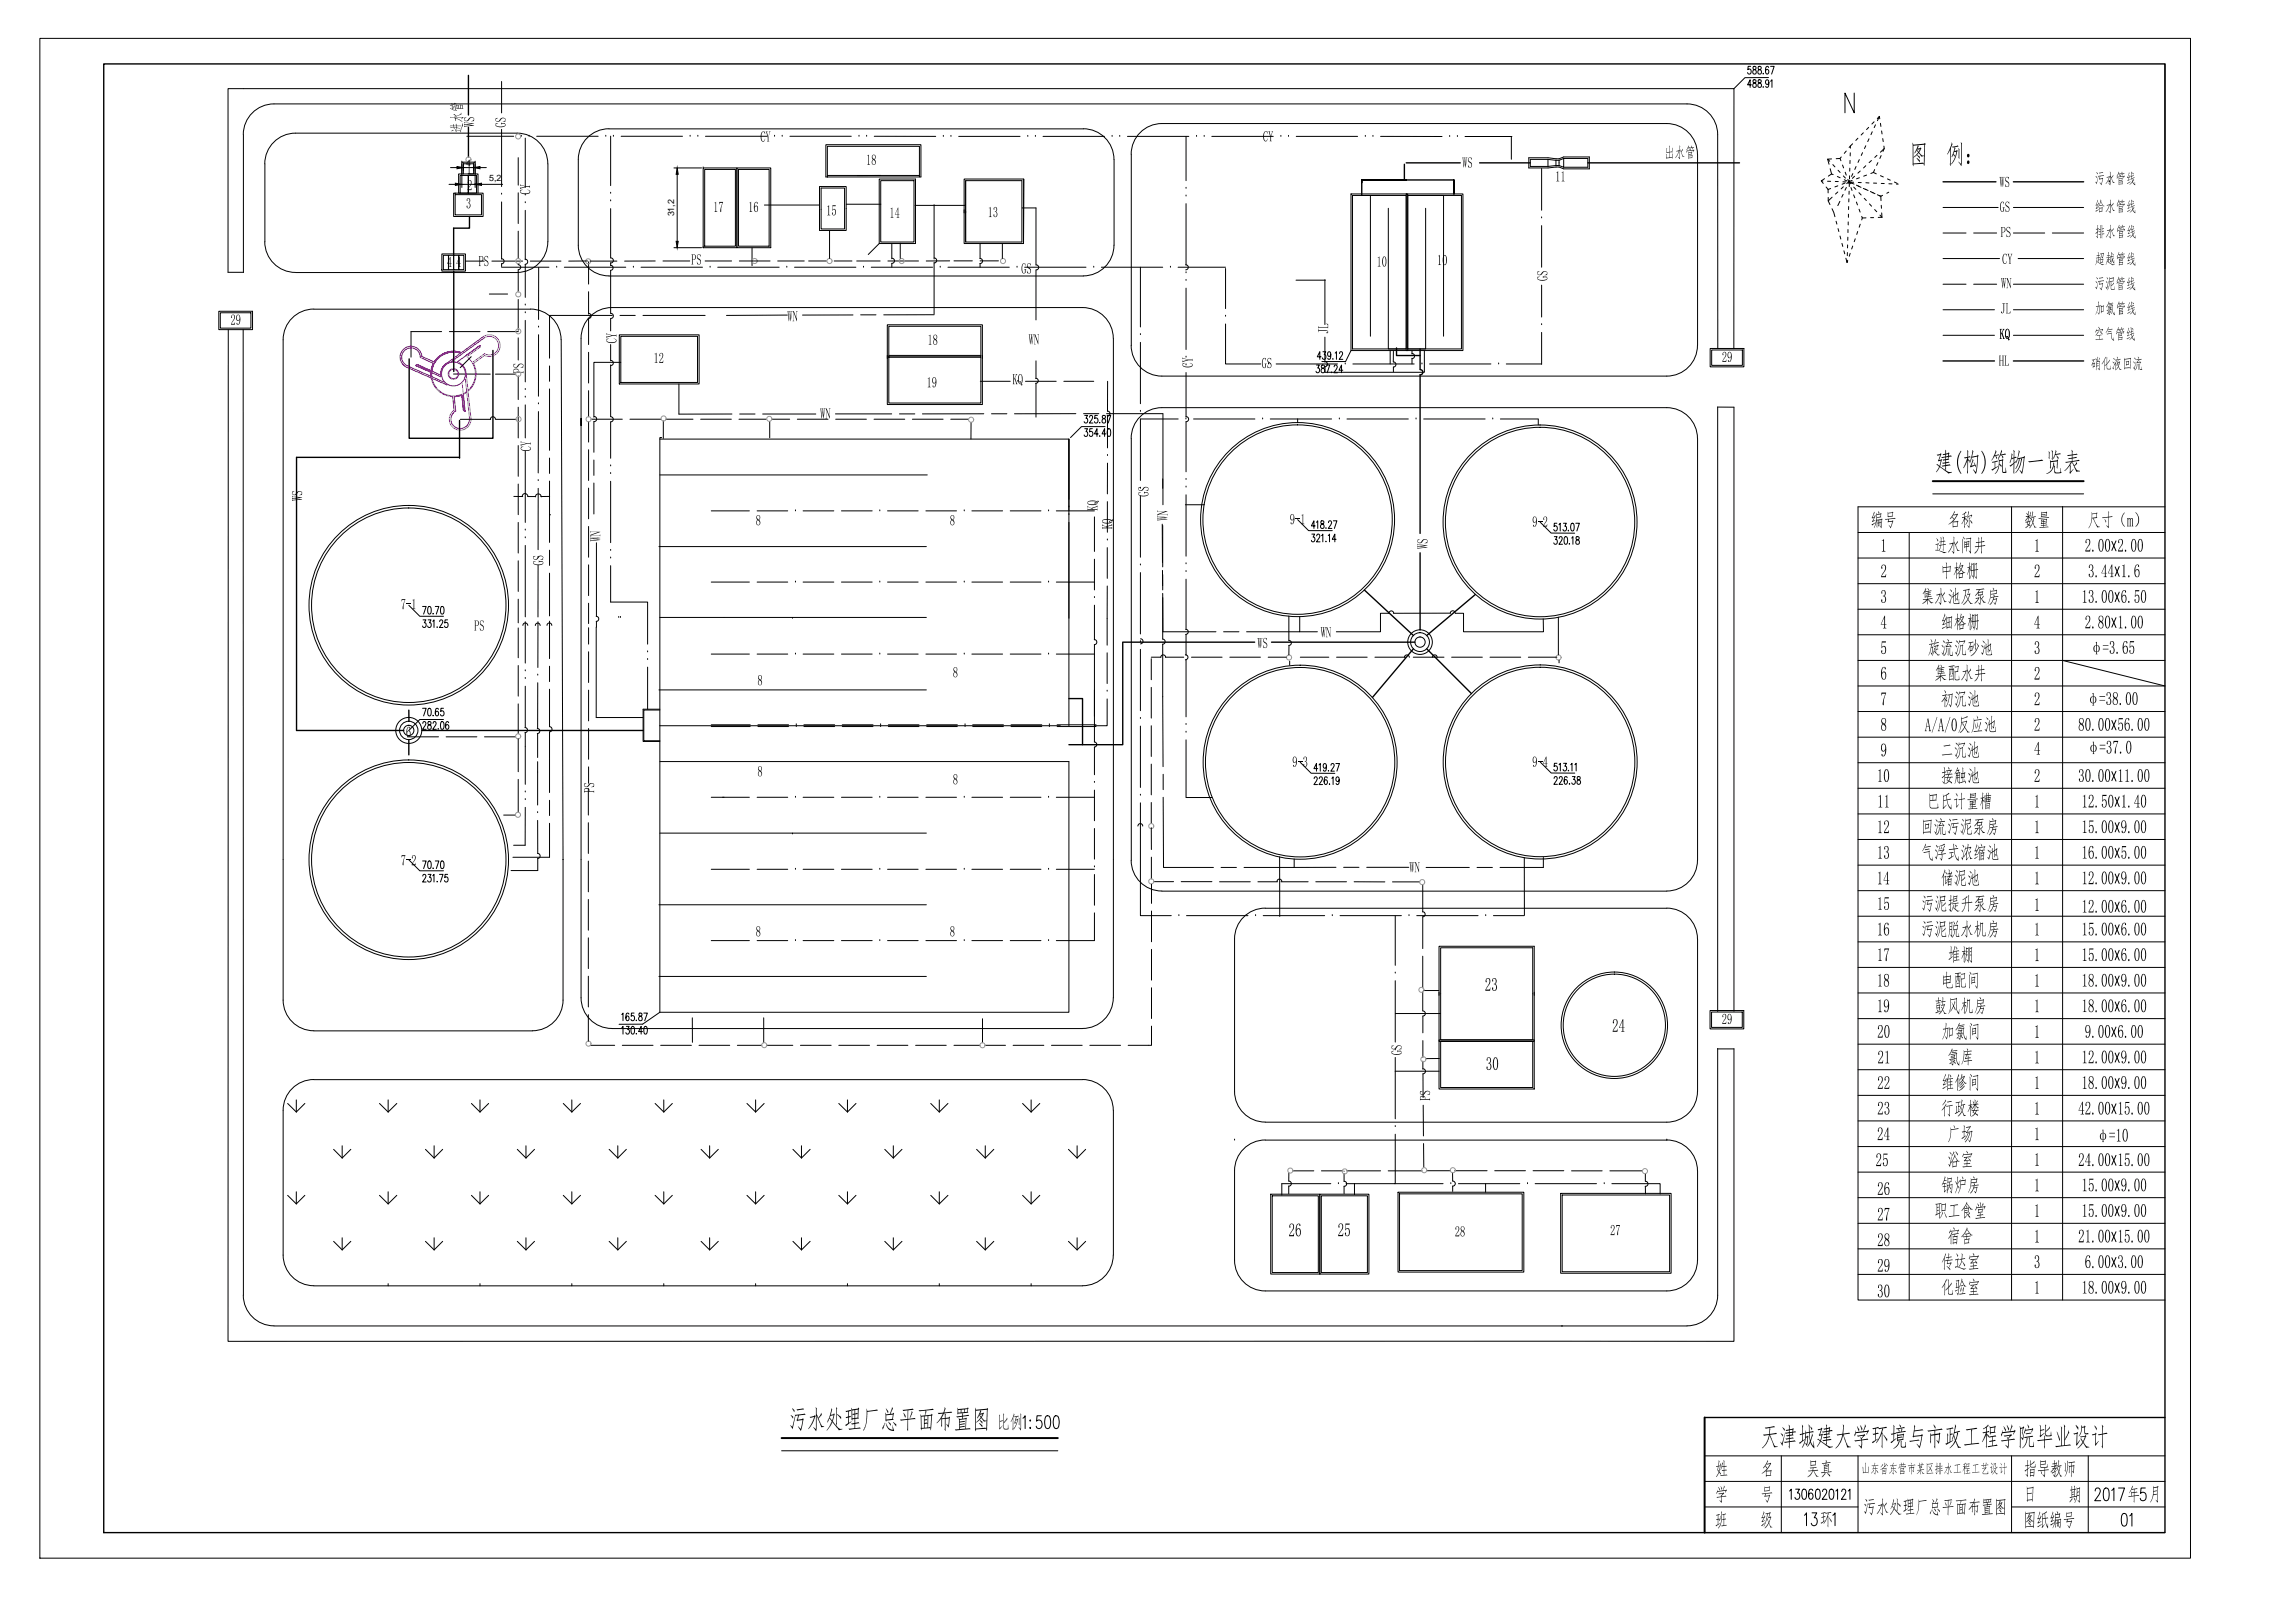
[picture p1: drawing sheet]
<svg xmlns="http://www.w3.org/2000/svg" width="841mm" height="594mm" viewBox="0 0 841 594" stroke-linecap="round" stroke-linejoin="round" font-family="sans-serif">
<defs><g id="words">
<g font-size="3.3">
<text x="170.8" y="60.8">4</text>
<text x="179.2" y="66.5">5,2</text>
<text x="247.1" y="79.3" transform="rotate(-90 247.1 79.3)">31,2</text>
</g>
</g></defs>
<g fill="#000">
<path d="M181.5 45.2l1-.1-.6 .3-.2 .4 1 .5h1.4l1-.3v-.4l-.3-.3h-.8l-.4 .3v-.7l.3 .2h1.2l.2 .8-.8 .6-1.7 .1-1.2-.6zM181.5 43.3l.9-.1-.7 .4v.5l.9 .3 1-1.1 1.2-.1 .5 .5v.8l-1.1 .1 .8-.4 .1-.6-.9-.3-1.2 1.2-.8 .1-.6-.5zM279.1 48.4l1.2-.3 .1 1-.4-.7-.4-.1-.5 1 .2 2.3h.6l.5-.7-.6 1-.6-.2-.4-.7v-1.6zM280.6 48.2h.7l-.2 .4 .4 1.5 .5-1.5-.2-.4h.6l-.3 .4a3.3 3.3 0 0 0-.5 3l.3 .2h-.8l.2-.2v-1.2zM463.4 48.3l1-.3 .2 1-.4-.7-.5-.1-.5 1.2 .3 2 .6 .1 .5-.7-.3 .7-.4 .3-.7-.3-.2-.7v-1.5zM464.8 48.1h.7l-.3 .2 .5 1.7 .4-1.5-.1-.4h.5l-.7 2.1v1.3l.2 .2h-.7l.2-.2v-1.2zM610.6 54.3l.4 .2-.1 1.3 .8-.2v-2.3l.2 .4-.1 1.9 .9-.1 .1-1.4 .2 .3-.2 1.6-.1-.3-.9 .1v1.9l1-.1 .1-1.4 .2 .3-.3 1.7v-.4l-2.2 .3-.1-1.8 .3 .3-.1 1.2 1-.1v-1.9l-.9 .3zM171.4 60.4l.6-.4v3.5l.5 .3h-1.1l.4-.3v-2.9zM171.2 72.8l.6-.2 .5 .5v.7l-.4 .5 .5 .6v.7l-.7 .7-.5-.2-.2-.7h.3l.2 .8 .5-.3 .1-1.2-.6-.3 .5-.6v-.6l-.2-.4-.3-.1-.4 .9zM171.6 66.3l.7-.3 .5 .4v1l-1.3 1.9h1l.3-.6v.9h-1.4l1.2-2.4-.1-.9-.4-.2-.4 .2v.8h-.2zM190.6 67.5l2.1 .7h1.4l.1-.2v.8l-.2-.3h-1.2l-2.2 .8v-.7l.3 .2 1.6-.4-1.5-.5-.4 .2zM190.5 69.6l1-.1-.7 .4-.1 .4 .9 .5 2.3-.2 .2-.7-.8-.4 .7 .2 .3 .7-.8 .6h-2l-.8-.4z"/>
<path d="M261.8 74.3l.6-.4v3.3l.5 .4h-1.1l.4-.4v-2.7zM263.6 74h1.4l-.6 1.8-.2 1.9-.3-.8 .9-2.6h-.9l-.3 .6zM274.6 74.3l.7-.4v3.4l.4 .3h-1.1l.4-.2v-3zM303.1 75.5l.7-.4v3.4l.4 .4h-1.1l.5-.3v-3zM305.1 75.2h1.2l-.1 .3h-1.1v1.4l.7-.4 .5 .8-.1 1.1-.5 .5-.6-.2-.2-.4 .2-.5v.7l.6 .2 .4-.6-.3-1.3-.8 .3zM326.3 76.4l.7-.4v3.3l.4 .5h-1.1l.5-.5v-2.7zM362.4 76.1l.6-.3v3.3l.4 .4h-1l.4-.3v-2.9zM364.2 76l.8-.2 .4 .7-.1 .6-.3 .4 .4 .4 .1 .9-.6 .7-.7-.2-.1-.6 .3-.1 .2 .8 .5-.2 .1-1.2-.6-.5 .4-.2 .2-.8-.3-.5-.4-.1-.3 .9zM570.3 63l.7-.3v3.4l.4 .3h-1.1l.4-.3v-2.9zM572.3 63l.6-.3v3.3l.5 .4h-1.1l.4-.4v-2.7zM733.3 74l1-.2 .1 1-.5-.8-.5 .3-.2 1.9 .4 1.2 .5-.2v-1l-.2-.3h.8l-.3 .3v1.2l-.5 .2-.6-.3-.3-.7v-1.7zM732.7 64.8h.6v2.7l.3-1.8-.2-.9h.5l.1 2.6 .3-2.2-.2-.4h.5l-.6 3.7-.3-2.3-.4 2.3z"/>
<path d="M735.1 64.9l1.1-.1v.9l-.7-.8-.3 .1-.2 .5 .2 .6 1.1 1v.8l-.5 .6h-.9v-1.1l.6 1 .3-.1 .3-.4-.1-.8-1.1-1zM735.1 74.1l1.2-.3v1l-.5-.8-.5 .1-.2 .3 .1 .7 1.2 1.2-.1 .8-.5 .5h-.8l-.1-1.1 .6 .9h.5l.2-.4-.2-.8-1-.9zM177.7 93.9l1.1-.2 .1 .9-.5-.7h-.5l-.2 .5 .1 .6 .9 .6 .3 .8-.2 .8-.5 .3h-.7l-.1-1.1 .5 .9h.4l.4-.9-1.3-1.3zM255.6 93.3l1.1-.2 .1 .9-.6-.7-.5 .1-.1 .4 .1 .6 1.1 1.1v.9l-.5 .5h-.8l-.1-1.1 .6 .9 .5-.1 .2-.4-.2-.7-1.1-1zM374.8 96.6l.9-.2 .1 1-.5-.8-.6 .5-.1 1.7 .3 1.1 .7-.1v-1l-.3-.2h.8l-.3 .2v1.2l-.6 .2-.5-.3-.3-1v-1.4zM376.6 96.6l1.1-.2v1l-.4-.8h-.5l-.2 .4v.7l1.2 1.2-.1 1-.6 .3h-.7l-.1-1.1 .7 .9 .6-.4v-.8l-1.2-.9zM504.9 94.2l.6-.3v3.3l.5 .4h-1.1l.4-.4v-2.7zM527 93.7l.7-.4v3.5l.4 .3h-1.1l.4-.3v-2.9zM734.2 93.2l1.1-.3 .2 1-.5-.8h-.4l-.5 .9 .3 2.3 .5 .2 .6-.8-.2 .5-.5 .5-.7-.3-.3-.8v-1.5zM735.5 83.2l1.1-.1 .1 .9-.7-.8-.5 .5v.6l1.2 1v.9l-.4 .6h-1l-.1-1 .7 .9 .4-.1 .3-.5-.2-.7-1.1-.9zM735.7 93h.6l-.1 .3 .4 1.6 .4-1.6-.1-.3h.5l-.7 2.1v1.3l.2 .2h-.7l.2-.2v-1.2zM288.5 114h.6v2.6l.3-1.7-.2-.9h.5l.1 2.5 .3-2.2-.2-.3h.5l-.6 3.6-.3-2.2-.4 2.2z"/>
<path d="M290.5 114h.4l1 2.8 .1-2.6-.3-.2h.6l-.2 .2v3.4l-1.3-3.2v3l.2 .2h-.6l.3-.2v-3.2zM483.1 119.5l.2 .3h3.1l.2-.8-.7-.4 .8 .1v1.5l-.2-.2h-3.2l-.2 .2zM563.3 101.4l1-.1-.8 .7 .8 .5h1.5l1.1-.4-.3-.5h-.9l-.3 .2v-.7l1.4 .2 .3 .9-.8 .5-1.7 .1-1.1-.5zM563.3 99.4h.9l-.7 .4v.4l.2 .3 .6 .1 1.1-1.2h1.1l.5 .3 .1 1-1.1 .1 .7-.3 .2-.5-.3-.4-.7-.1-1.2 1.3h-.9l-.5-.5zM733.7 111.1h1.2l-.5 .2v2.6l-.6 .9-.5-.3 .3-.4v.4l.3 .1 .3-.5v-2.8zM733.3 101.9h.5l.1 2.6 .3-1.8-.2-.8h.5l.1 2.6 .3-2.3-.2-.3h.5l-.6 3.6-.3-2.2-.5 2.2zM735.1 111.1h.7l-.2 .2v3.3h.7l.4-.7v.9h-1.6l.3-.3v-3.2zM735.3 101.9h.4l1 2.8 .1-2.6-.3-.2h.6l-.2 .2v3.4l-1.3-3.1v2.9l.2 .2h-.6l.3-.2v-3.2zM188.1 133.3h.9l-.7 .4v.5l.7 .3 1.2-1.2h1.2l.4 .4 .1 .9-1.1 .1 .8-.5 .1-.4-.4-.4h-.6l-1.2 1.2h-.9l-.5-.5zM222.2 122l2.1 .8h1.4l.2-.3v.8l-.2-.3h-1.2l-2.3 .7v-.6l.3 .2 1.7-.4-1.6-.5-.4 .2zM222.2 124.1l.9-.1-.8 .6 .2 .5 .6 .2h1.6l.9-.2 .1-.6-.8-.5 .8 .3 .2 .6-.3 .4-.7 .3h-1.7l-.9-.5zM239.9 129.5l.7-.3v3.4l.4 .3h-1.1l.4-.3v-2.8z"/>
<path d="M241.9 129.5l.9-.1 .2 1-1.2 2.2h.9l.4-.6-.1 .9h-1.4l1.2-2.5-.1-.8-.4-.2-.4 .3 .1 .7-.4-.1zM340 138.5l.6-.4v3.4l.4 .4h-1l.4-.3v-3zM340.3 122.9l.7-.3v3.3l.4 .4h-1.1l.4-.5v-2.6zM377 122.5h.5l.1 2.6 .3-1.8-.2-.8h.5v2.6l.4-2.4-.2-.2h.4l-.6 3.6-.2-2.2-.5 2.2zM378.9 122.5h.5l1 2.8v-2.7l-.2-.1h.5l-.2 .3v3.3l-1.2-3.2v3l.2 .2h-.6l.3-.2v-3.1zM433.3 131l2.1 .7h1.4l.2-.3v.8l-.2-.2a3.4 3.4 0 0 0-3.1 .5l-.4 .2v-.7l.4 .2 1.6-.4-1.6-.4-.4 .1zM433.3 133.1l1-.2-.8 .6 .2 .5 .5 .2 1.6 .1 .9-.3 .1-.6-.8-.5 .8 .3 .2 .7-.8 .6h-1.9l-.9-.5zM462.8 131.4l1-.3 .1 .9-.3-.6-.4-.2-.5 1.3 .1 1.4 .4 .8 .5-.2v-1.1l-.3-.2h.8l-.3 .3v1.1l-.4 .2-.7-.2-.3-.8-.1-1.3zM464.7 131.3l1.1-.2v.9l-.5-.8-.5 .1-.1 .4 .1 .7 1.1 1.1v.8l-.5 .5h-.9l-.1-1 .6 .9 .5-.1 .3-.7-.2-.5-1.1-1zM483.1 120.4l.2 .5 2.9 .1 .5 .3v.5l-.6 .2 .5-.5-.5-.3h-2.9l-.1 .5zM732.8 120.5h.8l-.3 .3v1.5l.8-1.4-.2-.4h.6l-.8 1.3 .9 2.3h-.6l.1-.4-.5-1.6-.3 .5v1.2l.3 .3h-.8l.3-.2v-3.2zM300.6 149.6h.5l.1 2.7 .3-1.8-.3-.9h.6v2.6l.3-2.3-.1-.3h.4l-.6 3.7-.3-2.3-.4 2.3z"/>
<path d="M302.5 149.6h.4l1.1 2.8v-2.6l-.3-.2h.6l-.2 .3v3.4l-1.2-3.2-.1 2.9 .3 .3h-.6l.2-.2v-3.3zM371.1 137h.7l-.2 .2v1.7l.7-1.5-.1-.4h.6l-.8 1.4 .9 2.3h-.7l.2-.4-.6-1.6-.2 .5 .2 1.5h-.7l.2-.2v-3.3zM190.8 161.6l.5 .3a3.3 3.3 0 0 0 3 .4l.2-.2v.8l-.3-.3h-1.1l-2.3 .7v-.7l.4 .3 1.6-.5-1.6-.4-.4 .2zM190.8 163.7l1-.2-.8 .6 .2 .5 .6 .2 2.3-.1 .2-.7-.8-.5 .8 .3 .3 .6-.8 .7h-1.9l-.9-.4zM417.2 178.5l.8-.1-.6 .4-.1 .4 .2 .3 .7 .1 1-1.1 1.2-.1 .5 .5v.8l-1.1 .1 .7-.3 .3-.5-.4-.4-.6-.1-1.3 1.2-.8 .1-.5-.5zM718.6 165.1l-1 3.7 .1 2.1 1 2.5-.1 .2-.8-1.3-.6-2.3 .2-2.5zM726.2 165.1l1 1.7 .5 1.9-.2 2.5-1.3 2.4-.1-.2 .8-1.6 .4-1.9-.2-2.5-1-2.1zM743.2 169l5-.7 .6 .5-5 .5zM759.1 164.7l.5 .6-.1 1.2 1.6-.3 .3 .3-1.9 .3v.8l1.4-.3 .2 .3-1.6 .3v1l2.3-.5 .3 .4-2 .3a.42 .42 0 0 0-.7 .2 .42 .42 0 0 0 .4 .5v.2a.38 .38 0 0 0 .4 .5 .38 .38 0 0 0 .4-.5l.4-.8 .2 .8-.4 .2a1.06 1.06 0 0 0 .2 1.8l1.2 .4v.3l-1.4 .1-1.6-3.6-.6 1.1 .3 .3-.2 2.2 1.2-1-1.2 1.7-.3-.4 .1-2.6-1.1 1.4-.9 .5 1.2-1.2 1.2-2-1.8 .3-.3-.3 2.4-.3v-.9l-1.1 .2-.2-.3 1.3-.3v-.8l-1.4 .2-.3-.3 1.7-.2zM216.3 196.4l3.7 .6-2.3 .4 2.3 .4-3.7 .5v-.5l2.6-.1-1.7-.3-.9 .2v-.5l2.6-.1-2.2-.3-.4 .2zM216.3 194.5l.2 .3h3.5l-3.2 1.2h2.9l.3-.2v.6l-.2-.3h-3.3l-.2 .2v-.4l2.8-1h-2.6l-.2 .2zM398.5 185.3l1.3 .8 2.4-.9v.6l-.3-.1-1.7 .5 .4 .3h1.4l.2-.2v.6l-.2-.2h-3.3l-.2 .2v-.6l.2 .2h1.7l-1.6-.8-.3 .2z"/>
<path d="M403.9 192.1l1.3 .8 2.3-.9v.6l-.3-.2-1.6 .6 .4 .3 1.5-.3v.7l-.1-.2h-3.3l-.2 .2v-.7l.2 .3h1.7l-1.6-.8-.3 .2zM417.2 180.4l.9-.1-.8 .7 1 .5h1.4l1-.4-.3-.5h-.8l-.4 .2v-.7l.4 .2h1.1l.2 .8-.9 .6-1.7 .1-1.1-.6zM424.1 188.8l3.7 .6-2.3 .4 2.3 .4-3.7 .5v-.5l2.7-.1-1.8-.3-.9 .2v-.5l2.7-.1-2.3-.3-.4 .2zM424.1 186.9l.2 .3h3.5l-3.2 1.2 3 .1 .2-.3v.6l-.2-.2h-3.3l-.2 .2v-.5l2.9-1h-2.6l-.3 .2zM474.7 189.9h1.6v.3h-1.6zM476.9 188.6l.7-.3v3.3l.4 .4h-1.1l.5-.4v-2.8zM563.5 190.9l1.7 .2zM565.7 189.4l.4-.2 .6 .1 .3 1-1.3 2.3 1-.1 .3-.5-.1 .9h-1.4l1.2-2.6-.1-.8-.4-.2-.4 .3 .1 .7-.2 .1zM689.6 197.8l.8-.4v4.2l.6 .5h-1.4l.5-.5v-3.5zM745.8 197.8l.8-.4v4.1l.6 .6h-1.4l.5-.5v-3.5zM764.5 197.6l1-.2 .5 1.1-.2 .9-1.4 2.2h1.2l.4-.7-.1 1.1h-1.7l.1-.7 1.3-2.1 .1-1-.4-.6-.7 .2 .1 1a.33 .33 0 0 1-.5-.1 .33 .33 0 0 1 0-.5zM776.4 197.8l.8-.4 .7 .6-.1 1.4-1.4 2.1 1.2 .1 .4-.7-.1 1.1h-1.7v-.5l1.4-2.4 .1-.9-.4-.6-.7 .2v1a.33 .33 0 0 1-.4-.1 .33 .33 0 0 1 0-.5z"/>
<path d="M778.1 188.2l.6-.5-.9 1.6-.1 1.5 .2 1 .8 1.2-1-1.2-.3-.9 .1-1.5zM779.5 189.8l.4-.1v.5l.4-.5 .5 .5 .2-.4 .5 .1 .3 2.9h-.7l.2-.3v-2a.34 .34 0 0 0-.3-.6 .34 .34 0 0 0-.2 .6l.1 2.3h-.6l.2-.3v-2a.35 .35 0 0 0-.3-.6 .35 .35 0 0 0-.3 .6v2l.2 .3h-.7l.3-.3zM782.5 187.6l1 1 .4 1.3-.2 1.8-1.1 1.3 .9-1.7 .1-1.4-.2-1zM147.2 219.5h1.3l-.6 2-.1 1.6-.3-.2 .1-.7 .7-2.4h-.8l-.4 .5zM151.1 219.7l.7-.3v3.4l.4 .3h-1.1l.5-.3v-2.9zM195.4 205.6l.9-.1-.8 .7 1 .5h1.5l.9-.3-.1-.6h-1.1l-.3 .2v-.7l.3 .2h1.2l.2 .8-.9 .6-1.7 .1-1-.5zM195.4 203.7h.9l-.6 .2-.2 .5 .2 .3 .7 .1 1.1-1.2 1-.1 .6 .5v.9l-1 .2 .9-.8-.2-.5-.7-.1-1.3 1.2-.9 .1-.5-.4zM689.9 206.9h.9l.4 1.2-1.6 2.9h1.1l.5-.7-.1 1.1h-1.7l1.4-3.2-.2-1.1h-.7l-.2 .5a.31 .31 0 0 1 .2 .4 .31 .31 0 0 1-.4 .2l-.1-.7zM689.6 216.4l.6-.3 .7 .4 .1 1-.5 .8 .5 .5 .2 1-.4 .8-.8 .2-.6-.5v-.7a.33 .33 0 0 1 .5 .2 .33 .33 0 0 1-.2 .4l.4 .4 .5-.2 .2-1.3-.3-.6-.5-.1 .7-.6-.1-1.2-.7-.2-.3 1zM745.8 216.6l.8-.5v4.2l.6 .5h-1.4l.5-.5v-3.5zM763.3 216.5l.8-.4v4.2l.6 .5h-1.4l.5-.5v-3.4zM765.6 207.1l.9-.3 .5 .4 .1 1-.6 .7 .5 .4 .2 1-.2 .7-.5 .4-.7-.1-.4-.6a.3 .3 0 0 1 0-.5 .3 .3 0 0 1 .5 .1 .3 .3 0 0 1-.1 .4l.1 .5h.7l.3-1.3-.2-.6-.6-.3 .7-.8-.2-1.1-.5-.2-.3 .4a.31 .31 0 0 1 .2 .5 .31 .31 0 0 1-.5 .1z"/>
<path d="M765.6 216.5l.8-.4 .6 .4 .1 1.1-.6 .7 .5 .4 .2 1-.2 .7-.6 .4-.7-.2-.2-.9a.31 .31 0 0 1 .5 0 .31 .31 0 0 1-.2 .5l.2 .4h.4l.5-.9-.2-1.1-.6-.2 .7-.8-.3-1.2-.7 .1 .1 .8a.33 .33 0 0 1-.5-.1 .33 .33 0 0 1 .1-.5zM777.7 207.1l.8-.4v4.3l.5 .4h-1.3l.5-.4v-3.7zM782.4 216.2h1.6l-.1 .4h-1.3l-.1 1.8 .4-.6 .6 .1 .4 .5 .1 1.3-.3 .8-.5 .3-.7-.2-.3-.6a.33 .33 0 0 1 0-.5 .33 .33 0 0 1 .5 .1 .33 .33 0 0 1-.2 .5l.4 .5 .5-.1 .3-1.4-.4-1h-.5l-.5 .5zM148.9 221.1l1.7 .2zM176 227.5l1.2-.3v.9l-.6-.7-.4 .1-.2 .5 .1 .5 1.2 1.1v.8l-.5 .6h-.9l-.1-1 .7 .8 .5-.1 .1-.4-.1-.7-1.1-1zM484 229.7h.5l.1 2.7 .3-1.8-.2-.9h.5l.1 2.6 .3-2.3-.2-.3h.5l-.6 3.7-.4-2.3-.4 2.3zM485.9 229.7h.5l1 2.8v-2.6l-.2-.2h.6l-.3 .3v3.4l-1.2-3.2-.1 2.9 .3 .3h-.6l.3-.2v-3.3zM689.6 234.9h1.5v.4h-1.4v1.8l.3-.5h.7l.4 .6 .1 1.2-.3 .8-.5 .4-.7-.2-.3-.6a.33 .33 0 0 1 0-.5 .33 .33 0 0 1 .5 .1 .33 .33 0 0 1-.2 .4l.2 .5h.6l.4-1.5-.5-1-.9 .6zM745.9 235.1l.8-.2 .5 .5v1l-.5 .6 .6 .6 .1 1-.8 1-.7-.2-.3-.5a.33 .33 0 0 1 0-.5 .33 .33 0 0 1 .5 0 .33 .33 0 0 1-.1 .5l.1 .4 .5 .1 .5-.7-.2-1.3-.6-.2 .6-.8-.2-1.2h-.7v.9a.42 .42 0 0 1-.4-.4 .42 .42 0 0 1 .2-.5zM764.7 225.6h.9l.4 1-.2 .9-1.4 2.2h1.2l.4-.7-.1 1.1h-1.7l.1-.7 1.3-2.1 .1-.9-.3-.6-.5-.1-.3 .2 .1 1a.45 .45 0 0 1-.6-.3 .45 .45 0 0 1 .3-.6zM773.4 235l.7-.2 .6 .5v1l-.5 .6 .6 .6 .1 1-.5 .8-.6 .2-.6-.4v-.8a.38 .38 0 0 1 .4 .2 .38 .38 0 0 1-.1 .5l.7 .2 .4-.7-.2-1.1-.7-.3 .7-.6v-1.3l-.5-.3-.4 .5a.3 .3 0 0 1 .1 .4 .3 .3 0 0 1-.4 .1zM776.5 225.9l.8-.4v4.2l.5 .4h-1.3l.5-.4v-3.6z"/>
<path d="M780.5 234.8h1.6l-.1 .4h-1.3l-.1 1.8 .3-.4h.8l.4 .6v1.2l-.2 .7-.6 .4-.5-.1-.5-.7a.3 .3 0 0 1 0-.5 .3 .3 0 0 1 .5 .2l-.1 .7 .7 .1 .4-1.5-.5-1-.9 .6zM689.5 253.7h1.7l-.7 2.3-.2 1.6a.34 .34 0 0 1 .1 .5 .34 .34 0 0 1-.4 .1l.1-1.7 .8-2.4h-1.1l-.4 .7zM745.8 244.6l.8-.3 .7 .5v1.4l-1.5 2.3h1.2l.4-.8-.1 1.2h-1.7l1.5-3.1v-.8l-.4-.5-.6 .1-.1 1.1-.3 .1zM745.8 254l1-.3 .5 .5v1.3l-1.5 2.4h1.2l.4-.8-.1 1.2h-1.7l1.5-3.1-.3-1.3-.8 .1v1.1a.4 .4 0 0 1-.5-.2 .4 .4 0 0 1 .2-.6zM772.2 253.7l.7-.2 .4 .3 .3 1-.3 .6a.29 .29 0 0 0-.2 .4 .29 .29 0 0 0 .3 .2l.3 1.3-.4 .7-.9 .1-.5-.6a.31 .31 0 0 1 0-.5 .31 .31 0 0 1 .5 .1 .31 .31 0 0 1-.2 .4l.3 .5 .5-.1 .3-.6v-.8l-.2-.6-.6-.1 .7-.6-.1-1.2-.7-.2-.3 1zM475.6 278.8h1.7v.2h-1.7zM477.8 277.3l.7-.1 .5 .5-.1 .7-.4 .4 .5 .5v.9l-.7 .7-.6-.3-.1-.6 .3-.1v.6l.3 .2 .5-.4v-1.1l-.6-.3 .5-.3 .1-.8-.2-.4-.4-.1-.4 .8zM563.5 278.8h1.7v.2h-1.7zM709.8 262.6l-1.8 5.8zM714.6 262.6l-1.8 5.8zM718.7 262.5l.2 .6 2-.8 .2 .3-2.2 .7v.5a.55 .55 0 0 0 .3 .7 .55 .55 0 0 0 .7-.2l.6-.1 .1-.3 .3 .3-.9 2.1 1.1 1.5 .7 .4-.8 .1-.7-1.2a.43 .43 0 0 0-.5-.4 .43 .43 0 0 0-.3 .6l-1.3 1.2 1.6-2.1-.7-1.4h.3l.5 1.1 .4-1.1a.33 .33 0 0 0 .2-.4 .33 .33 0 0 0-.5-.1l-1.1 .1-.4 2.1-.8 1.7 .9-2.6zM745.8 263.4l.9-.4 .7 .7-.2 1.3-1.4 2.2 1.2 .1 .4-.8-.1 1.1h-1.7l1.5-3.1-.1-1-.5-.3-.5 .2v1.1h-.2l-.2-.5z"/>
<path d="M772.2 271.7l.8-.4 .6 .5v1l-.5 .7 .5 .4 .2 1-.2 .6-.6 .5-.6-.1-.4-.6a.32 .32 0 0 1 .1-.5 .32 .32 0 0 1 .5 .1 .32 .32 0 0 1-.3 .5l.2 .4h.5l.5-.9-.2-1-.7-.3 .7-.9-.2-1.1-.7 .1v.8a.33 .33 0 0 1-.5-.1 .33 .33 0 0 1 .2-.5zM774.5 271.4h1.7l-.7 2.2-.1 1.7a.37 .37 0 0 1 0 .6 .37 .37 0 0 1-.5 0 .37 .37 0 0 1 .1-.6l1-3.5h-1.2l-.3 .7zM776.4 263h1.6l-.1 .4h-1.3l-.1 1.8 .4-.5 .7 .1 .4 .8v1l-.3 .7-.5 .4-.7-.3-.3-.5a.35 .35 0 0 1 0-.5 .35 .35 0 0 1 .5 0 .35 .35 0 0 1-.2 .6l.2 .4h.6l.3-.4 .1-1.2-.5-.9-.8 .6zM214 286.9h.9l-.7 .4v.5l.7 .3 1.2-1.2h1.2l.4 .4 .1 .9-1.1 .1 .9-.6v-.4l-.5-.3-.7 .1-1.1 1.1h-.9l-.4-.4zM688.3 282.2l.8-.5v4.3l.6 .3h-1.4l.5-.4v-3.5zM688.4 291.5l.8-.4v4.3l.6 .3h-1.4l.5-.4v-3.5zM690.8 291.5l.8-.4v4.1l.6 .5h-1.4l.5-.3v-3.6zM745.8 291.5l.8-.4v4.1l.6 .5h-1.4l.5-.4v-3.5zM745.8 282.2l1-.4 .5 .5-.1 1.5-1.4 2.2h1.1l.5-.8-.1 1.2h-1.7l1.5-3.1-.3-1.3-.8 .2v1a.52 .52 0 0 1-.5-.4 .52 .52 0 0 1 .3-.6zM762.1 282l.8-.3 .5 .5 .1 1-.6 .6 .5 .5 .3 .9-.3 .8-.5 .4-.7-.1-.4-.6a.32 .32 0 0 1 .1-.5 .32 .32 0 0 1 .5 .2 .32 .32 0 0 1-.2 .4l.2 .4h.5l.4-.9-.2-1-.6-.3 .6-.5v-1.1l-.4-.5-.5 .4a.29 .29 0 0 1 .1 .4 .29 .29 0 0 1-.4 .1zM763.3 291.5l.8-.5v4.3l.6 .4h-1.4l.5-.5v-3.4zM765.6 291.5l.9-.4 .6 .4v1.4l-1.5 2.4h1.2l.4-.7-.1 1.1h-1.7l1.5-3.1-.2-1.2-.7-.1-.3 .7a.35 .35 0 0 1 .2 .5 .35 .35 0 0 1-.5 .1 .35 .35 0 0 1 0-.6z"/>
<path d="M770.4 291.1h1.6l-.1 .4h-1.3l-.1 1.8 .4-.5 .7 .1 .4 .7v1l-.2 .8-.6 .4-.6-.2-.3-.6a.33 .33 0 0 1-.1-.5 .33 .33 0 0 1 .5 .1 .33 .33 0 0 1-.1 .5l.1 .4h.7l.3-1.3-.3-1.1-.6 .1-.5 .4zM776.5 282.1l.8-.4v4.2l.5 .4h-1.3l.5-.4v-3.5zM777.7 291.5l.8-.5v4.3l.5 .4h-1.3l.5-.3v-3.7zM778.8 282.1l.9-.4v4.2l.5 .4h-1.4l.6-.5v-3.4zM147.2 313.2h1.3l-.8 3.7-.1-1 .7-2.3h-.9l-.2 .6zM148.9 314.9h1.7v.2h-1.7zM151.3 313.3h.8l.3 .9-1.4 2.4h1l.4-.6-.1 .9h-1.4l1.2-2.7-.1-.7-.5-.1-.3 .3 .1 .7-.3-.1zM516.5 315.8h.5l.1 2.6 .3-1.7-.2-.9h.5l.1 2.6 .3-2.3-.2-.3h.5l-.6 3.6-.4-2.2-.4 2.2zM518.5 315.8h.4l1 2.8v-2.6l-.2-.2h.6l-.3 .2v3.4l-1.2-3.1v2.9l.2 .2h-.6l.3-.2v-3.2zM688.2 319.7l.9-.5v4.2l.5 .5h-1.4l.6-.4v-3.5zM688.3 300.9l.8-.4v4l.6 .6h-1.4l.5-.3v-3.7zM688.3 310.3l.8-.5v4.1l.6 .6h-1.4l.5-.4v-3.6z"/>
<path d="M690.7 300.9l.6-.4 .5 .1 .4 1.1-.2 .9-1.4 2.1h1.3l.3-.7-.1 1.1h-1.7v-.4l1.4-2.4 .1-.9-.3-.7-.8 .2 .1 1a.33 .33 0 0 1-.5 0 .33 .33 0 0 1 .1-.5zM690.8 310l.6-.2 .6 .5 .1 .9-.5 .8 .5 .5 .1 1.1-.5 .9h-.6l-.5-.3-.1-.8a.31 .31 0 0 1 .5 .1 .31 .31 0 0 1-.2 .4l.2 .4h.4l.5-.6-.1-1.3-.7-.3 .7-.7-.3-1.3h-.6l-.1 .9a.29 .29 0 0 1-.4 0 .29 .29 0 0 1 .1-.4zM745.8 300.9l.8-.4v4.1l.6 .5h-1.4l.5-.4v-3.5zM745.8 310.3l.8-.5v4.2l.6 .5h-1.4l.5-.4v-3.5zM745.8 319.7l.8-.5v4.1l.6 .6h-1.4l.5-.4v-3.6zM763.3 300.9l.8-.5v4.3l.6 .4h-1.4l.5-.5v-3.4zM763.3 310.2l.8-.4v4.3l.6 .4h-1.4l.5-.5v-3.4zM763.3 319.6l.8-.4v4.2l.6 .4h-1.4l.5-.5v-3.3zM765.6 300.5h1.6l-.1 .4h-1.3l-.1 1.8 .4-.5 .9 .2 .2 1-.2 1.3-.5 .4-.6-.1-.4-.5v-.6a.3 .3 0 0 1 .4 .1 .3 .3 0 0 1-.1 .4l.3 .5 .6-.1 .2-1.6-.4-.8-.9 .5zM777.6 309.9h1.5v.4h-1.4v1.7l.3-.4 .6-.1 .4 .3 .2 .9-.1 1.3-.8 .5-.7-.3-.2-.8 .3-.3v1l.8 .2 .3-.6 .1-1.2-.5-.7-.9 .5zM688.3 329l.5-.1 .3-.4v4.1l.6 .6h-1.4l.5-.3v-3.7zM688.3 338.4l.8-.5v4.3l.6 .4h-1.4l.5-.5v-3.4z"/>
<path d="M690.7 328.6h1.5v.5h-1.4l-.1 1.7 .5-.5 .7 .1 .3 .8v1l-.6 1h-.7l-.4-.7a.3 .3 0 0 1-.1-.5 .3 .3 0 0 1 .5 .2l-.1 .7 .8 .1 .3-1.6-.4-.9-.9 .6zM719.1 329.6l1.7-1.4 .2 .3-.9 .6 .3 .4-.1 1.1 1.1-.1-.1-2.8 .4 .5-.2 2.3 1.1-.3 .2 .4-1.3 .1v3.3l-.3-.5 .2-2.7h-1.1l-.3 1.8-1.1 1.5 1.1-2.5a.53 .53 0 0 0-.1-.7 .53 .53 0 0 0-.7 .1l-.4-.3 1.3-.1v-1.3zM745.8 338.4l.5-.1 .3-.4v4.2l.6 .5h-1.4l.5-.4v-3.5zM745.8 329.4l.8-.4v4.2l.6 .4h-1.4l.5-.4v-3.6zM763.3 338.3h.5l.3-.4v4.3l.6 .4h-1.4l.5-.5v-3.4zM763.3 330h.4l.4-.4v4.2l.6 .4h-1.4l.5-.4v-3.5zM765.6 338h1.6l-.1 .4h-1.3l-.1 1.7 .3-.4 .6-.1 .6 .9-.1 1.6-.7 .5-.8-.3-.2-.8 .4-.2 .1 1 .6 .1 .4-.6v-1.1l-.5-.8-.8 .5zM765.6 319.6l.9-.4 .6 .5v1.4l-1.5 2.3h1.2l.4-.7-.1 1.2h-1.7l1.5-3.2-.2-1.1-.6-.2-.4 .5 .2 .8h-.3zM765.6 330l.9-.4 .6 .5v1.3l-1.5 2.4h1.2l.4-.7-.1 1.1h-1.7l1.5-3.1-.2-1.2h-.7l-.3 .6a.35 .35 0 0 1 .2 .5 .35 .35 0 0 1-.5 .1 .35 .35 0 0 1 0-.6zM544.6 358.6l.5-.4 .7 .2 .3 1.3-1.6 2.8h1.2l.5-.8-.1 1.2h-1.8l1.5-3.3-.2-1-.6-.2-.3 .5 .1 .8h-.3zM688.3 347.7l.8-.4v4.2l.6 .5h-1.4l.5-.4v-3.6zM688.3 357.1l.5-.1 .3-.3v4.1l.6 .5h-1.4l.5-.3v-3.6z"/>
<path d="M690.6 347.4h1.7l-.8 2.4-.2 2.2-.3-.2v-.8l1-3.2-1.2 .1-.3 .6zM745.8 347.8l.8-.5v4.2l.6 .5h-1.4l.5-.4v-3.6zM745.8 357.1l.8-.4v4.1l.6 .6h-1.4l.5-.5v-3.5zM763.3 347.7l.8-.4v4.3l.6 .4h-1.4l.5-.5v-3.4zM763.3 357.1l.8-.4v4.2l.6 .4h-1.4l.5-.5v-3.4zM765.6 347.4h1.6l-.1 .4h-1.3l-.1 1.7 .6-.5 .7 .3 .2 .9-.2 1.4-.5 .4-.6-.1-.4-.5v-.7a.4 .4 0 0 1 .4 .3 .4 .4 0 0 1-.2 .5l.5 .3 .5-.1 .2-1.6-.5-.8-.8 .5zM546.9 358.6l.9-.4 .5 .5 .1 1-.5 .7 .5 .4 .2 1-.7 1.1-.7-.1-.4-.5a.34 .34 0 0 1-.1-.5 .34 .34 0 0 1 .5 0 .34 .34 0 0 1-.1 .5l.2 .4h.5l.5-.8-.3-1.2-.6-.2 .6-.6v-1.1l-.6-.4-.3 .5a.33 .33 0 0 1 .2 .5 .33 .33 0 0 1-.6 0 .33 .33 0 0 1 .2-.5zM591.2 373.7l.9-.4 .6 .5-.1 1.5-1.4 2.2h1.1l.5-.7-.1 1.1h-1.7l1.5-3.4-.1-.7-.4-.3-.6 .2v.5a.32 .32 0 0 1 .1 .5 .32 .32 0 0 1-.5 0 .32 .32 0 0 1 .1-.5zM688.3 366.5l.8-.4v4.1l.6 .5h-1.4l.5-.4v-3.6zM688.3 375.9l1-.4 .6 .6-.1 1.2-1.5 2.3 1.2 .1 .5-.8-.1 1.2h-1.8l1.5-3-.2-1.4-.8 .2v1a.48 .48 0 0 1-.6-.4 .48 .48 0 0 1 .3-.6zM745.8 366.5l.5-.1 .3-.3v4.1l.6 .5h-1.4l.5-.4v-3.5zM745.8 375.9l.8-.4v4.1l.6 .5h-1.4l.5-.4v-3.6z"/>
<path d="M763.3 366.5l.8-.5v4.3l.6 .4h-1.4l.5-.5v-3.4zM509.9 385l1-.1-.9 .6 .9 .5h1.8l.8-.3-.3-.6h-.9l-.3 .3v-.8l1.4 .3 .2 .8-.9 .6h-1.7l-1.1-.6zM509.9 383l.9-.1-.8 .8 .2 .3 .6 .2 1.2-1.2 1.2-.1 .4 .5v.9l-1 .1 .8-.5 .1-.4-.3-.4h-.7l-1.2 1.2h-.9l-.5-.5zM544.9 387.6l.6-.4 .7 .4 .2 1-.6 .8 .6 .5 .2 .8-.7 1.2-.7-.1-.5-.6a.33 .33 0 0 1 0-.5 .33 .33 0 0 1 .5 .1 .33 .33 0 0 1-.1 .5l.2 .4h.4l.5-.6-.1-1.3-.7-.3 .7-.9-.3-1.1-.7 .1v.8a.42 .42 0 0 1-.4-.3 .42 .42 0 0 1 .2-.5zM688.5 394.5l.5-.3 .7 .2 .2 1.3-1.6 2.7h1.3l.4-.7-.1 1.1h-1.8l1.6-3.2-.1-.7-.4-.5-.4 .1-.3 .6a.33 .33 0 0 1 .2 .5 .33 .33 0 0 1-.5 .1 .33 .33 0 0 1 0-.6zM688.5 385.3l.9-.4 .6 .6-.1 1.4-1.4 2.1 1.1 .1 .5-.8-.1 1.2h-1.7l1.4-3v-.8l-.3-.6-.7 .2v.9a.37 .37 0 0 1-.5-.1 .37 .37 0 0 1 .1-.5zM690.9 385.2l.9-.4v4.2l.5 .5h-1.4l.6-.5v-3.4zM690.8 394.6l.8-.4 .7 .6-.1 1.4-1.4 2.2h1.1l.5-.7-.1 1.1h-1.8l1.6-3.4-.5-1-.5 .1-.2 .6a.3 .3 0 0 1 .2 .5 .3 .3 0 0 1-.4 0zM719.6 384.6l.2 .5 1.3-.1-.3-1 .4 .6-.1 .4 1.3-.2 .2 .3-1.6 .1 .2 .4a.35 .35 0 0 0-.2 .5 .35 .35 0 0 0 .6-.1l.6-.1 .3 .3-1.6 .2-.5 1.1 .7-.1v-.9l.3 .3-.1 .6 .7-.1 .2 .3h-.9v.8l1.2-.2 .3 .3-1.5 .2v1.5l-.2-1.5-1.2 .2-.3-.3 1.5-.1v-.9l-.9 .3-.2-.3 .6-1.2-.4 .1-.3-.3 .9-.1 .1-.9-1.1 .1-.2 2.7-.7 1.8 .6-2.3zM745.8 385.2l.8-.4v4.2l.6 .5h-1.4l.5-.5v-3.5zM745.8 394.6l.8-.4v4.1l.6 .5h-1.4l.5-.4v-3.5zM763.3 385.2l.8-.4v4.2l.6 .4h-1.4l.5-.4v-3.5z"/>
<path d="M763.3 394.6l.8-.5v4.3l.6 .4h-1.4l.5-.5v-3.4zM765.6 385.2l.9-.4 .7 .7-.1 1.1-1.5 2.4h1.1l.5-.7-.1 1.1h-1.7l1.5-3.2-.4-1.2-.6 .1-.1 .7a.3 .3 0 0 1 .1 .4 .3 .3 0 0 1-.5 .1 .3 .3 0 0 1 0-.5zM520.3 399.7l.9-.1-.6 .3-.1 .6 .8 .3 1.1-1.1 1.1-.2 .5 .5 .1 .9-1.1 .1 .8-.4 .1-.5-.9-.4-1.2 1.2-.9 .1-.5-.4zM688.3 413.4l.9-.4 .6 .4v1.3l-1.5 2.5h1.1l.5-.8-.1 1.2h-1.7l1.5-3.2-.4-1.2-.6 .1-.1 .6a.32 .32 0 0 1 .1 .5 .32 .32 0 0 1-.5 0 .32 .32 0 0 1 .1-.5zM688.5 403.9l.4-.3 .8 .1 .2 1.4-1.6 2.7h1.2l.5-.8-.1 1.2h-1.8l1.6-3.2-.4-1.2h-.5l-.3 .7a.33 .33 0 0 1 .1 .5 .33 .33 0 0 1-.5 0 .33 .33 0 0 1 .1-.5zM690.8 403.8l.8-.2 .6 .4v1.2l-.5 .5 .6 .7 .1 .8-.7 1-.7-.1-.4-.6a.35 .35 0 0 1 0-.5 .35 .35 0 0 1 .5 .1 .35 .35 0 0 1-.1 .5l.3 .5 .4-.1 .4-1.4-.4-.7-.5-.1 .7-.5v-1.3l-.6-.3-.4 .5a.31 .31 0 0 1 .2 .4 .31 .31 0 0 1-.4 .1zM745.8 404l.8-.4v4.1l.6 .5h-1.4l.5-.4v-3.6zM745.8 413.3l.8-.4v4.2l.6 .5h-1.4l.5-.4v-3.6zM764.5 403.8l1-.2 .5 1.1-.2 .9-1.4 2.2h1.2l.4-.8-.1 1.2h-1.7l.1-.7 1.3-2.2 .1-.9-.3-.6-.5-.1-.3 .3 .1 .9a.37 .37 0 0 1-.6-.1 .37 .37 0 0 1 .2-.5zM775.8 413.9l.8-.5v4.2l.5 .5h-1.3l.5-.4v-3.6zM776.5 403.9l.8-.4v4.2l.5 .5h-1.3l.5-.4v-3.6zM778.8 403.6h1.6l-.1 .4h-1.3l-.1 1.8 .5-.5h.5l.4 .5 .1 1.3-.4 1-.7 .1-.6-.4-.1-.8a.4 .4 0 0 1 .5 .2 .4 .4 0 0 1-.2 .5l.3 .3h.5l.4-1.5-.4-1-1 .5z"/>
<path d="M687.8 422.8l.8-.4 .6 .5v1.4l-1.5 2.4h1.2l.5-.8-.1 1.2h-1.8l1.5-2.9-.2-1.4h-.7l-.1 1.1a.51 .51 0 0 1-.5-.4 .51 .51 0 0 1 .2-.6zM688.3 433.5l.5-.5h.5l.6 .7-.1 1.2-1.5 2.3h1.3l.4-.7-.1 1.1h-1.8l1.5-2.9-.2-1.4-.8 .2v.9a.48 .48 0 0 1-.6-.3 .48 .48 0 0 1 .3-.6zM690.2 422.5h1.5v.4h-1.4l-.1 1.8 .5-.5 .7 .1 .4 1.5-.2 1-.6 .3h-.5l-.5-.7a.33 .33 0 0 1 0-.5 .33 .33 0 0 1 .5 0 .33 .33 0 0 1-.2 .5l.3 .5 .6-.1 .3-1.6-.2-.6-.4-.2-.8 .5zM745.8 422.7l.8-.4v4.1l.6 .6h-1.4l.5-.4v-3.6zM745.8 432.1l.8-.4v4.1l.6 .5h-1.4l.5-.4v-3.5zM762 422.8l.8-.4 .7 .6v1.3l-1.5 2.3h1.2l.5-.7-.2 1.2h-1.7v-.5l1.4-2.5 .1-.9-.3-.5h-.6l-.2 .3 .1 .8a.47 .47 0 0 1-.6-.3 .47 .47 0 0 1 .3-.5zM763.3 432.1l.8-.5v4.3l.6 .4h-1.4l.5-.5v-3.4zM765.6 431.7h1.6l-.1 .4h-1.3l-.1 1.8 .4-.5 .7 .1 .4 .5v1l-.2 .9-.5 .4-.6-.1-.5-.7a.31 .31 0 0 1 0-.4 .31 .31 0 0 1 .5 0 .31 .31 0 0 1-.1 .5l.3 .5 .6-.1 .2-1.6-.4-.8-.9 .5zM776.5 422.8l.8-.4v4.2l.5 .5h-1.3l.5-.5v-3.5zM778.8 422.5h1.6l-.1 .4h-1.3l-.1 1.7 .6-.5 .6 .2 .3 .8-.1 1.4-.4 .5-.7 .1-.6-.6 .1-.7a.34 .34 0 0 1 .4 .2 .34 .34 0 0 1-.2 .5l.3 .4 .5-.1 .4-1.4-.4-1-1 .5zM472.7 448.5l.5-.4 .6 .2 .4 .6v.7l-1.6 2.8h1.2l.5-.8-.1 1.2h-1.8l1.5-3.3v-.7l-.4-.4h-.5l-.2 .7a.3 .3 0 0 1 .2 .4 .3 .3 0 0 1-.5 .1zM490.7 448.4l.5-.3 .6 .1 .4 .7v.6l-1.6 2.8h1.2l.5-.7-.1 1.2h-1.8l1.5-3.3-.2-1-.6-.2-.3 .4 .1 .9h-.3z"/>
<path d="M493.1 448.1h1.5l-.1 .5h-1.3l-.1 1.7 .4-.5h.5l.6 .7-.1 1.9-.6 .4-.5-.1-.5-.5v-.7a.36 .36 0 0 1 .4 .2 .36 .36 0 0 1-.2 .5l.4 .4 .6-.2 .2-1.6-.5-.8-.8 .6zM533.5 449.5l.8-.3 .4 .4v1l-1.2 1.9h1l.3-.6-.1 .9h-1.4l1.2-2.5-.1-.8-.5-.2-.3 .3 .1 .7h-.3zM590.4 448.9l.7-.3 .5 .5v1.1l-1.2 1.8h1l.3-.6-.1 1h-1.4l1.2-2.7-.1-.7-.5-.2-.3 .4 .1 .6-.3 .1zM592.3 448.7h1.3l-.8 3.7-.1-1 .7-2.4h-.8l-.4 .6zM688.4 442.7l.5-.3 .8 .2 .2 1.2-1.6 2.8h1.2l.5-.7-.1 1.1h-1.8l1.6-3.3-.1-.8-.4-.3-.5 .1-.2 .6a.3 .3 0 0 1 .2 .5 .3 .3 0 0 1-.5-.1zM688.4 452.1l.6-.4 .6 .2 .3 1.3-1.6 2.8h1.2l.5-.7-.1 1.1h-1.8l1.5-3.1-.3-1.3-.7 .2v1a.51 .51 0 0 1-.5-.4 .51 .51 0 0 1 .2-.6zM690.7 442.4h1.7l-.7 2.4-.1 1.6a.34 .34 0 0 1 0 .5 .34 .34 0 0 1-.4 .1l.1-1.7 .9-2.5h-1.2l-.4 .8zM714.6 441.5l2.7-.4 .3 .3-1.6 .2 .3 .2-.2 3.4 1.7-.2 .3 .3-3.8 .5-.2-.4 1.8-.1 .1-3a.58 .58 0 0 0-.3-.7 .58 .58 0 0 0-.7 .1zM745.8 441.5l.5-.1 .3-.4v4.2l.6 .5h-1.4l.5-.4v-3.6zM745.8 450.9l.8-.5v4.2l.6 .5h-1.4l.5-.4v-3.6zM762 450.8l.8-.4 .7 .6v1.3l-1.5 2.3h1.2l.5-.7-.2 1.1h-1.7l1.5-3.1-.2-1.1-.5-.2-.4 .3 .1 1h-.3zM763.3 441.4h.5l.3-.4v4.3l.6 .3h-1.4l.5-.4v-3.5z"/>
<path d="M764.5 450.8l.8-.4v4.2l.6 .4h-1.4l.5-.4v-3.5zM765.6 441.1h1.6l-.1 .4h-1.3l-.1 1.7 .3-.4 .6-.1 .6 .9-.1 1.5-.7 .6-.8-.4-.2-.8 .4-.1 .1 1 .6 .1 .4-.6v-1.2l-.5-.7-.8 .5zM776.5 450.8l.8-.4v4.2l.5 .4h-1.3l.5-.4v-3.5zM778.8 450.5h1.6l-.1 .4h-1.3l-.1 1.7 .6-.5 .6 .2 .3 .8-.1 1.4-.4 .5h-.7l-.6-.6 .1-.6a.34 .34 0 0 1 .4 .2 .34 .34 0 0 1-.2 .4l.3 .5 .5-.1 .4-1.4-.4-1-1 .5zM688.4 461.5l.9-.4 .6 .5-.1 1.5-1.5 2.2 1.2 .1 .5-.8-.1 1.2h-1.8l1.5-3.1-.2-1.3-.8 .1v1a.52 .52 0 0 1-.6-.4 .52 .52 0 0 1 .4-.6zM688.4 470.8l.7-.3 .6 .5 .1 1-.6 .7 .6 .5 .1 1-.4 .8-.7 .2-.5-.4-.1-.8a.31 .31 0 0 1 .4 .1 .31 .31 0 0 1-.1 .5l.2 .3 .4 .1 .5-.7-.2-1.3-.6-.2 .7-.8-.3-1.3-.6 .1v.9a.44 .44 0 0 1-.5-.4 .44 .44 0 0 1 .3-.5zM745.8 469.6l.5-.1 .3-.4v4.2l.6 .5h-1.4l.5-.4v-3.5zM745.9 460l.7-.2 .5 .4 .2 1-.6 .7 .7 .8v.8l-.5 .8-.6 .2-.6-.4v-.8a.38 .38 0 0 1 .4 .2 .38 .38 0 0 1-.1 .5l.6 .3 .5-.7-.2-1.2-.6-.3 .6-.8-.1-1.1-.5-.2-.3 .4a.32 .32 0 0 1 .1 .4 .32 .32 0 0 1-.4 .2zM763.3 469.6l.8-.5v4.3l.6 .4h-1.4l.5-.5v-3.4zM776.4 460.1l.5-.3 .7 .2 .3 .5-.3 1.2a.31 .31 0 0 0-.2 .4 .31 .31 0 0 0 .4 .2l.2 .6-.2 1.1-.4 .4h-.7l-.5-.6 .1-.6 .3 .1v.7l.6 .3 .4-.5 .1-1.1-.3-.5-.5-.2 .6-.7v-1l-.6-.3-.3 .4a.3 .3 0 0 1 .1 .4 .3 .3 0 0 1-.4 .1zM317.5 516l.3 .8 3.6-.6 .3 .5-2.9 .3a.71 .71 0 0 0-.8 .1 .71 .71 0 0 0-.2 .8l-.3 3.4-1.1 2.8 1-3.1zM646.7 522.9l3.4-.6 .4 .4-2 .3 .3 .4-.3 1.8 2.3-.4 .4 .4-2.6 .3 1.6 3.8 .3 .4 .9 .1v.2l-1.3 .1-1.6-4.4-1 2.9-1.7 1.9 1.5-2.1 .8-2a.45 .45 0 0 0 .1-.7 .45 .45 0 0 0-.7 0l-1.1 .2-.4-.5h1.4a.78 .78 0 0 0 .9-.2 .78 .78 0 0 0 .1-.9v-.4a.47 .47 0 0 0 .1-.7 .47 .47 0 0 0-.6-.1l-.8 .2z"/>
<path d="M675.3 521.7l.5 .5-.3 2.9 2.1-.4 .4 .4-1.4 .2a.62 .62 0 0 0-.8 .1 .62 .62 0 0 0 0 .8l1.3 3.2 1.2 .7-1.4 .1-1.5-4.6-.9 2.7-1.8 2.3-.1-.2 1.7-2.2 .8-2.6-1.8 .2-.2-.4 1.1-.1a.88 .88 0 0 0 1-.3 .88 .88 0 0 0 .1-1zM683.6 535.7l.2 .3-.1 3.2h.8l.2-2.1 .2 .3-.3 2.3-.1-.4-1.7 .4-.2-.3-.1-2.2 .3 .3v1.8l.8-.1zM716.2 536.6l1.9-.3 .3 .2-1.1 .1v2.6l1.2-.2 .2 .2-2.6 .3-.2-.2 1.3-.1v-2.5l-.8 .1zM720.4 523.5l3.8-.6 .4 .5-2.2 .2 .4 .4-.3 4.7 2.5-.3 .4 .4-5.4 .7-.3-.5 2.6-.3v-4.1a.6 .6 0 0 0 0-.8 .6 .6 0 0 0-.8-.1l-.7 .3zM723 536.6l1.9-.3 .1 .2-1.1 .1 .1 2.6 1.3-.2 .1 .2-2.6 .3-.2-.2 1.3-.1v-2.6l-.8 .2zM703.1 549.2l.2 .6 2.5-.4 .2 .3-2 .2a.88 .88 0 0 0-.8 .4 .88 .88 0 0 0 0 1l-.2 1.9-.8 1.8 .8-2.4zM789 544.2l.2 .6 1.4-.3 .1-.3 .3 .3-.3 5.9-.8-1 .7 .4 .1-5-1.5 .2v1.1l1.1-.3 .2 .3-.7 .2a.64 .64 0 0 0-.6 .3 .64 .64 0 0 0 .1 .7l1-.2 .2 .3-.9 .1a.77 .77 0 0 0-.7 1l-.9 1.8 1-2.8z"/>
<path d="M167.1 38.6l1-.2 .1 1.3h.5l-.1-1.1-.2-.1 1.1-.2 .1 1.4 .3 .1-2.7 .1 .2-.2zM166.3 37.9l.3-.3 .8 .5-.6-.1 .2 2.3 .6 .2-1.1-.2h.3l-.1-1.1-.6 .1 .6-.2-.1-1.1zM168.7 38.5l.2 1.2h.5l-.1-1.1zM165.6 39.1l.2-.1 .1 .7 .3-.3 .3 .2-.6 .2 .7 .8-1.8-.8 .4-.1 .5 .3zM167.5 38.7l.1 1h.5l-.2-1zM165.5 37.8l.2-.1 .1 .8 .6-.1-.6 .2 .4 .5-1.4-.4 .4-.2 .4 .2z"/>
<path d="M164.8 46.2l.3-.2 1.1 .1v-.7l.1 .7h.9l-.2-.6 .3-.2v.8h1.8l-1.8 .1 .1 .5 .8 .2 .5 .5-1.2-.5-.2 .5-.2-.6h-.6l-.1 .5-.1-.5-1.4 .1 .4-.3 1 .1-.1-.5zM166.7 47.6h1.7a.46 .46 0 0 0 .5 0 .46 .46 0 0 0 .1-.6l.5-1.8 .2 .6-1 2.7v-.4a.55 .55 0 0 0-.3-.4 .55 .55 0 0 0-.6 .1l-.7-.1 .2 .6-.2 .1zM166.4 46.2l.1 .5h.8l-.1-.5zM165.4 48l.5-.4 .4 .1z"/>
<path d="M164.9 43.1l2.2-.6-1-.6 .4-.1 .5 .4a.52 .52 0 0 0 .4 .3 .52 .52 0 0 0 .5-.3l.8-.3 .3-.6 .1 .7-2.5 .9 3.3 .1-.8 .6 .4-.5zM166.5 43.3l.3-.2 .9 .4 1.8 1.1-2.5-1.2 .1 .8-.2 .2z"/>
<path d="M615.5 53.3l.5 2.2 .7-1 .1 .4-.7 .8 .7 1.5 .5 .1-.7 .1-.9-2.4-.1 3.3-.6-.9 .5 .5zM614.2 55.3l1.1-.4 .2 .2-1.5 2.8 1.2-2.6-.8 .2z"/>
<path d="M618.7 55.5l.2 .3 1.1-.3 .2 .2-.1 .8-1.2 .1v.5l1.2-.3 .1 1.1-1.3 .1-.1 .3zM618.2 54.8l.1 .4 1.1-.1-.1-.7 .1 .7 1.3-.4 .2 .3-.5 .8 .2-.6-2.3 .2-.2 .5zM618.9 57.2v.6l1.1-.1 .1-.5zM618.7 53.3l.2 .3-.3 .5 .9-.2 .1 .2-.7 .1 .2 .4-.1 .3-.2-.7-.3 .1-.5 .8zM618.9 56v.4l1-.1v-.5zM619.8 53.3l.3 .3-.3 .4 .9-.2 .2 .3h-.8l.1 .7-.2-.7-.6 .5z"/>
<path d="M700.8 52.3l.4 .7 3.9-.4 .3-.3 .3 .4-.3 .4-.2 7.6-.3-.7-3.7 .2-.1 .7-.2-.7zM701.2 53.4v6.5l3.3-.3 .4 .3 .2-2.7-1 .2-.5-.8a.61 .61 0 0 0-.6-.4 .61 .61 0 0 0-.6 .6l-1.1 .9 1.2-1.3a.61 .61 0 0 0 .4-.6 .61 .61 0 0 0-.4-.6l-.8 1 1.1-3zM702.9 53.2l.2 .4-.5 .8 1.2-.4 .3 .4-.4 .7a1.1 1.1 0 0 0 .5 1.7l.9 .2 .1-4zM702.4 57.8l.8 .6a.74 .74 0 0 1 .3 1.1zM702.6 54.6l-.2 .4h.2a.37 .37 0 0 0 .3 .5 .37 .37 0 0 0 .5-.3l.2-.6-.8 .3zM702.6 56.7l.5 .4a.6 .6 0 0 1 .4 .9l-.9-1.1z"/>
<path d="M715.3 53.7l2.2-.5 .2 .5-1.3 .2 .2 .5-.4 .9 .8-.1 .1-.3 .3 .4-1.1 3.2-1.2 1.7 1.3-2.4 .4-1.6a.35 .35 0 0 0 .1-.6 .35 .35 0 0 0-.6 .2l-.1-.2a.81 .81 0 0 0 .2 1.4l-.1 .5-.5-1-.6 .9 1-2.8a.37 .37 0 0 0 0-.6 .37 .37 0 0 0-.6 .1zM715.2 52.2l.3 .6-.6 1.3-.1 6.7-.3-.7 .2-5.3-1.1 1.6 1.4-3.2zM718.5 52.2l.5 .4-.3 8.3-1-1.5 .9 .6zM717.7 54.2l.4 .5-.1 3.5-.3-.6z"/>
<path d="M721 58.9a.54 .54 0 0 1 .8 .5 .54 .54 0 0 1-.9 .4zM720.9 56.5a.53 .53 0 0 1 .8 .5 .53 .53 0 0 1-.8 .4z"/>
<path d="M276.8 75.6l-.2 1.3 .6 .6 .3-.5v-1l-.3-.5zM276.7 74.1l.6-.2 .4 .4-.3 .3v-.4l-.5-.1-.3 .9v.9l.3-.5 .4-.1 .5 .7-.1 1.2-.5 .5-.6-.3-.3-.9v-1.4z"/>
<path d="M329.1 76l.1 2.5h.4l-.4 .1v.8l.4 .4h-1.1l.4-.3 .1-.9-1-.1zM328.9 76.6l-.8 1.9h.9z"/>
<path d="M768.8 64.4l2-.2 .3 .2-1.4 .2-.2 .8 1-.3 .2 .3-.6 2.4-.6-.9 .5 .5 .4-1.9-1.1 .3-.1-.4 .3-.8h-.6l-.6 2.8-.5-.8 .5 .3zM769.2 63.2l1.4-.1 .2 .2-1.5 .2zM768.3 63l.5 .5-.1 .4zM767.9 64.5l.6 .3-.1 .4z"/>
<path d="M769.3 75.9l.2 .3 .8-.4 .3 .3-.1 1.3-1 .2-.1 .3zM768.6 73.2l.2 .4-.6 1.5 .5-.2 .3-.8 .2 .5-.9 1.6 .7-.2-.9 .5-.1-.3 .6-1.1-.5 .3-.2-.3zM769.5 76.4v.9h.7l.1-1.1zM769.8 73l.8 2.1 .6 .4-.6 .1-.7-1.8-1 2.1zM767.8 77.3l1.4-.5-1.1 .7zM769.3 75.2h1.1l-.9 .2z"/>
<path d="M773.2 62.9l.5 2.2 .7-1v.4l-.6 .7 .6 1.5 .6 .1-.7 .2-.9-2.4-.1 3.3-.6-.9 .5 .4zM771.9 64.9l1.1-.4 .2 .2-1.5 2.7 1.2-2.5-.8 .2z"/>
<path d="M773.3 73.1l.5 2.2 .6-1 .1 .4-.7 .8 .7 1.5 .5 .1-.6 .2-1-2.5-.1 3.3-.6-.8 .6 .3zM771.9 75.1l1.1-.4 .2 .2-.7 1.6-.8 1.2 1.2-2.5-.7 .1z"/>
<path d="M776.4 65.1l.2 .3 1.1-.4 .2 .2-.1 .9-1.2 .1v.4l1.2-.3 .2 1.1-1.4 .1-.1 .3zM775.9 64.4l.1 .4 1.1-.2-.1-.6 .1 .6 1.3-.3 .2 .3-.5 .7 .2-.6-2.3 .2-.2 .6zM776.6 66.8v.6l1.1-.1v-.6zM776.4 62.8l.2 .4-.3 .4 .9-.1 .1 .2-.7 .1 .2 .3-.1 .4-.2-.7h-.3l-.5 .8zM776.6 65.5v.5l1-.1v-.5zM777.5 62.9l.3 .3-.3 .3 .9-.1 .2 .2-.8 .1 .1 .6-.2-.6-.6 .5z"/>
<path d="M776.4 75.4l.2 .2 1.1-.3 .2 .2-.1 .8-1.2 .2v.4l1.2-.3 .2 1.1-1.4 .1v.3zM776 74.7l.1 .3 1-.1-.1-.6 .2 .6 1.2-.4 .3 .3-.5 .8 .1-.6-2.3 .2-.2 .5zM776.6 77v.6l1.1-.1 .1-.5zM776.4 73.1l.2 .3-.2 .5 .8-.2 .1 .3h-.7l.3 .4-.2 .3-.1-.6h-.3l-.5 .8zM776.6 75.8v.4h1l.1-.6zM777.6 73.1l.2 .3-.2 .4 .9-.1 .1 .2-.8 .1 .2 .6-.3-.6-.5 .4z"/>
<path d="M780.9 62.9l.3 .3v.8a.34 .34 0 0 0 .2 .4 .34 .34 0 0 0 .4-.2l.2 .1-.8 .5a.38 .38 0 0 0 .3 .5 .38 .38 0 0 0 .4-.3l.4 .1-1 .4v.3l.2 .5 .5-.9 .1 .5-.5 .6 .6 1 .2-.9 .1 1.3-1-1.2-1.1 .9 .9-1v-.6a.28 .28 0 0 0-.1-.4 .28 .28 0 0 0-.4 .1l-.2-.1 .6-.2-.1-.7h-.5l.5-.1zM780.2 63.1l.2 .4-.6 1.4 .5-.1 .2-.7 .2 .4-.8 1.4 .6-.1-.8 .5-.1-.3 .6-1-.6 .2-.1-.3zM779.4 67.1l1.4-.5-1.1 .7zM781.4 63.2l.5 .3v.5z"/>
<path d="M781 73.2l.3 .2-.1 .7a.34 .34 0 0 0 0 .5 .34 .34 0 0 0 .5-.1l.4 .1-.8 .3v.2a.38 .38 0 0 0 .3 .4 .38 .38 0 0 0 .5-.3l.2 .1-.5 .3a.37 .37 0 0 0-.5 .2 .37 .37 0 0 0 .2 .4l.1 .4 .4-.9 .1 .5-.5 .6 .7 .9 .1-.8 .1 1.2-1-1.2-1 1 .9-1.1-.1-.5a.31 .31 0 0 0 0-.4 .31 .31 0 0 0-.5 .1l-.2-.1 .6-.3-.1-.6h-.4l.4-.2zM780.2 73.4l.2 .3-.6 1.4h.5l.2-.8 .2 .4-.8 1.5 .7-.1-.8 .4-.1-.2 .5-1.1-.5 .2-.1-.2zM779.4 77.4l1.4-.6-1.1 .8zM781.5 73.5l.4 .3v.4z"/>
<path d="M164.9 94.1l.2 2.5h.4l-.4 .1v.8l.4 .3h-1l.3-.2v-.9h-.9zM164.8 94.6l-.8 2h.8z"/>
<path d="M168.4 94l.1 2.5h.4l-.4 .1v.9l.4 .2h-1l.3-.2v-.9h-.9zM168.2 94.6l-.8 1.9h.8z"/>
<path d="M175.5 93.8h1.2l.4 .6-.2 1.1-1 .2v1.5l.3 .3h-.7l.2-.3v-3.3zM176 93.9l-.1 1.7h.5l.4-.4 .1-.8-.2-.4z"/>
<path d="M253.4 93.2h1.2l.4 .7-.2 1-1 .2v1.5l.3 .3h-.7l.2-.2v-3.4zM253.9 93.3l-.1 1.7h.5l.4-.3v-1.1z"/>
<path d="M507.1 94.1l-.3 2.3 .2 .9 .4 .2 .3-.6 .1-1.5-.2-1.1zM506.9 94.1l.7-.1 .4 1.1v1.8l-.6 .8-.5-.2-.3-.9v-1.6z"/>
<path d="M529.4 93.6l-.3 .4-.1 1.6 .2 1.1 .3 .2 .4-.6v-1.7l-.2-.9zM529.1 93.5h.7l.4 .9-.1 1.9-.5 .8-.6-.2-.3-1v-1.6z"/>
<path d="M733.3 83.1h1.1l.5 .7-.1 1-1.1 .3v1.5l.2 .2h-.7l.3-.2v-3.3zM733.8 83.3l-.1 1.7h.5l.4-.4v-1z"/>
<path d="M768.6 82.4l.3 .3-.1 1.1 .3-.1 .1 .2h-.4v.8l.4-.2-.4 .4-.1 2.4-.6-.8 .5 .2v-1.7l-.5 .6-.3-.2 .8-.6v-.8l-.4 .1-.2-.2 .6-.1zM770.1 82.4l.3 .3-.1 1.1 .6-.2 .2 .2-.8 .2v.6l.6-.1 .2 .3h-.8v.8l.7-.1 .2 .2-.9 .2v1.4l-.2-.4zM769.6 82.5l.3 .3-.1 4.5-.1-1.4-.5 .1-.2-.2 .7-.1v-.7l-.6-.2h.6v-.7l-.5 .1-.1-.3h.6z"/>
<path d="M769.5 92.9l1.3-.3 .2 .3-.4 1.7-.5-.5 .4 .1 .2-1.2h-.5l-.5 1.7 .1 .3 .8-.3 .2 .2v1.2l-1 .1v.3l-.1-1.7-.2 .2 .5-2-.3 .2zM768.8 92.3l.3 .3-.1 .9 .4-.2 .1 .3-.5 .1v.6l.5-.2 .1 .3-.7 .1v.7l.5-.2 .1 .3h-.6v.8l1.3 .6 .9 .2-.7 .2-2-1.2-.6 1.2 .5-2.1 .1 .7 .4 .3v-1.5h-.7l.8-.2v-.6l-.5 .2-.1-.3 .6-.1zM769.8 95.3v.7l.7-.1 .1-.8z"/>
<path d="M773.3 82.4l.3 .2-.1 1.1 .4 .9 .6-1.1 .1 .5-.7 .7 .6 1.4 .6 .3-.7 .1-.9-2.5-.1 3.4-.6-.9 .5 .4zM772 84.4l1.1-.5 .2 .3-1.5 2.7 1.2-2.5-.8 .2z"/>
<path d="M772.5 92.3l.3 .3-.1 .9 .4-.1 .1 .2h-.5v.6l.5-.1 .1 .2v-.7l.2 .4 .3-.1-.1-1.6 .2 .9a.34 .34 0 0 0 0 .6 .34 .34 0 0 0 .5-.1l.3 .2h-.3a.34 .34 0 0 0-.5 .2 .34 .34 0 0 0 .1 .4l.1 .6 .3-.9 .1 .5-.3 .7 .4 .7 .1-.9 .1 1.3-.7-1-.6 .8 .5-.9-.1-1.3-.4 .1v1.3l.4-.4-.5 1-.2-.3 .1-1.5-.6 .1v.7l.5 .1-.5 .1v.7l1.4 .8 .9 .2-.8 .2-2-1.4-.5 1.2 .5-2.2 .2 .4-.2 .5 .3 .2v-1.5l-.5 .2-.1-.3h.7v-.6l-.4 .1-.2-.2 .6-.1zM774.1 92.8l.4 .3-.1 .5z"/>
<path d="M776.5 94.6l.1 .2 1.1-.3 .2 .2v.8l-1.3 .2v.4l1.1-.1 .1-.2 .2 1.1-1.4 .1v.3zM776 93.9l.1 .3 1.1-.1-.2-.6 .2 .6 1.3-.3 .2 .3-.5 .7 .1-.6-2.3 .2-.2 .6zM776.6 96.3v.5l1.1-.1 .1-.5zM776.4 92.3l.2 .4-.2 .4 .8-.1 .1 .2-.7 .1 .2 .6-.2-.6h-.3l-.5 .8zM776.6 95v.5l1-.1 .1-.5zM777.6 92.3l.2 .3-.2 .4 .9-.1 .1 .2-.8 .1 .3 .4-.1 .2-.3-.6-.5 .4z"/>
<path d="M776.5 84.6l.2 .2 1.1-.3 .2 .3-.1 .8-1.2 .1v.4l1.1-.1 .1-.2 .1 1.1-1.3 .1-.1 .3zM776.1 83.9v.3h1.1l-.1-.7 .1 .7 1.2-.2 .1-.2 .2 .3-.4 .7 .1-.6-2.3 .3-.2 .5zM776.7 86.3v.5l1.1-.1v-.5zM776.5 82.3l.2 .4-.3 .4 .9-.1 .1 .2-.7 .1 .2 .4-.1 .3-.2-.7h-.2l-.6 .8zM776.7 85v.5l1-.1v-.5zM777.7 82.3l.2 .3-.2 .5 .9-.2 .1 .2-.8 .1 .3 .3-.2 .4-.2-.7-.6 .5z"/>
<path d="M781 92.3l.3 .4v1.2l.6-.3 .2 .2-.8 .3v.3a.29 .29 0 0 0 .1 .4 .29 .29 0 0 0 .4-.2h.5l-.4 .1a.55 .55 0 0 0-.5 .5 .55 .55 0 0 0 .2 .5l.4-.8 .1 .5-.5 .7 .7 .8 .1-.8 .1 1.2-1-1.1-1 .9 1-1.1-.2-1-.7 .1 .6-.2-.1-.7-.3-.1a.39 .39 0 0 0 .4-.2 .39 .39 0 0 0-.1-.4zM780.2 92.6l.2 .4-.6 1.4 .5-.1 .3-.8 .1 .4-.7 1.5 .6-.1-.8 .4-.1-.2 .6-1.1-.6 .3-.1-.3zM779.5 96.6l1.3-.6-1.1 .8zM781.5 92.7l.4 .3v.4z"/>
<path d="M781.1 82.3l.2 1.1a.34 .34 0 0 0 .1 .5 .34 .34 0 0 0 .5-.2l.2 .1-.8 .4 .1 .6 .8-.4 .2 .2-.5 .2a.43 .43 0 0 0-.5 .3 .43 .43 0 0 0 .2 .5v.3l.5-1 .1 .5-.5 .7 .7 .9 .1-.9 .1 1.2-1-1.1-1.1 .9 1-1.1-.1-.4a.33 .33 0 0 0 0-.5 .33 .33 0 0 0-.5 .1l-.2-.1 .6-.2-.1-.7h-.4l.4-.2zM780.3 82.6l.2 .4-.6 1.4 .5-.1 .2-.8 .2 .4-.8 1.5 .7-.1-.8 .5-.2-.3 .6-1-.5 .2-.2-.2zM779.5 86.6l1.3-.6-1 .8zM781.6 82.7l.4 .3v.4z"/>
<path d="M768.8 103l2.1-.3 .2 .3-1.4 .1-.2 .9 1-.4 .2 .3-.6 2.4-.6-.9 .5 .5 .4-1.8-1.1 .2-.1-.3 .3-.9h-.6l-.6 2.9-.5-.8 .5 .3zM769.2 101.8l1.4-.2 .2 .2-1.5 .3zM768.2 101.6l.6 .4-.1 .4zM768 103l.5 .3-.1 .5z"/>
<path d="M769.8 111.7l.2 .4 .8-.1 .1-.2 .2 .2-.1 2-.9 .2-.1 .6zM768.9 110.4l.3 .3-.3 1.4 .7-.4 .1 .3-.4 3-.1 .3-.5-.9 .5 .4 .3-2.7-.6 .1-.3 1.7-.7 1.4 .8-2.6a.3 .3 0 0 0 0-.4 .3 .3 0 0 0-.5 .1l-.2-.2 .4-.1a.58 .58 0 0 0 .5-.8zM770.1 112.3v1.7l.6-.1 .1-1.7z"/>
<path d="M772.4 112.6l1.2-.3v1.1l.5 .1-1.1 .1 .3 .6 .3-.5 .2 .3-.4 .3 .5 .3v.4l-.7-.7-.1 1.2-.5-.6 .4 .2v-1.1a.48 .48 0 0 0-.3-.4 .48 .48 0 0 0-.5 .1l-.3-.2 1.5-.1 .1-.7zM772.3 112.1l1.9-.4 .1 2.4 .5 1 .2-.9v1.2l-.7-.6-.2-2a.54 .54 0 0 0-.2-.7 .54 .54 0 0 0-.8 .1zM772.8 110.4l.2 .3-.2 .4 1.4-.2 .2 .2-1.6 .1-1 1.4zM772.7 111.6l1.3-.2 .2 .2-1.3 .2zM772.4 113.1h1l-.9 .2zM772 114.9l.9-.7-.7 .9zM772.3 113.8l.4 .2v.3z"/>
<path d="M773 101.5l.2 .4 1.3-.4 .1 1.5-1.4 .2-.3 1.9-.6 1.2 .7-2.2zM773.2 102.1v.9l1.1-.2 .1-.9zM773.5 103.3l.3 .2-.2 1.1 1-1.1 .1 .4-1.1 .9v.8l.3 .4 .8-.1 .1-1-.1 1.2-1.1-.1zM772.7 102.8l-.6 3.2-.5-.9 .4 .3zM771.8 103l.4 .4v.4zM772 101.6l.5 .4v.4z"/>
<path d="M776.4 103.6l.2 .3 1.1-.4 .2 .3-.1 .8-1.2 .1v.4l1.1-.1 .1-.2 .2 1.2h-1.4l-.1 .3zM775.9 103l.1 .3 1.1-.1-.1-.7 .1 .7 1.2-.2 .1-.2 .2 .3-.5 .7 .2-.6-2.3 .3-.2 .5zM776.6 105.3v.6l1.1-.1v-.6zM776.4 101.3l.2 .4-.3 .5 .9-.2 .1 .2-.7 .1 .2 .4-.1 .3-.2-.7-.3 .1-.5 .7zM776.6 104.1v.4l1-.1v-.5zM777.5 101.3l.3 .3-.3 .5 .9-.2 .2 .3h-.8l.1 .7-.2-.7-.6 .5z"/>
<path d="M776.5 112.7l.2 .2 1.1-.3 .2 .2-.1 .8-1.2 .1v.5l1.1-.1 .1-.2 .1 1.1-1.3 .1-.1 .3zM776.1 112v.3l1.1-.1-.1-.6 .1 .6 1.2-.1 .1-.3 .2 .3-.5 .8 .2-.6-2.3 .2-.2 .5zM776.7 114.4v.5l1-.1 .1-.5zM776.5 110.4l.2 .3-.3 .5 .8-.2 .2 .3h-.7l.2 .5-.1 .3-.2-.8-.3 .1-.5 .8zM776.7 113.1v.5l1-.1v-.5zM777.7 110.4l.2 .3-.3 .4 .9-.1 .1 .2-.7 .1 .1 .6-.2-.6-.6 .5z"/>
<path d="M781 101.3l.2 1.1a.35 .35 0 0 0 .1 .5 .35 .35 0 0 0 .5-.2l.2 .1-.8 .4 .1 .3a.32 .32 0 0 0 .3 .3 .32 .32 0 0 0 .3-.3l.4 .1-.6 .2a.42 .42 0 0 0-.4 .2 .42 .42 0 0 0 .1 .5l.1 .4 .5-.9 .1 .4-.5 .7 .7 .9 .1-.9 .1 1.2-.6-.3-.4-.8-1.1 .9 1-1.1-.2-.9h-.6l.6-.2-.1-.7h-.5l.5-.2zM780.2 101.6l.2 .4-.6 1.4 .5-.1 .2-.7 .2 .4-.8 1.4h.6l-.8 .4-.1-.3 .6-1-.5 .2-.2-.2zM779.4 105.7l1.3-.7-1 .8zM781.4 101.7l.5 .3v.5z"/>
<path d="M781 110.4l.3 .3v.9a.33 .33 0 0 0 .2 .3 .33 .33 0 0 0 .4-.2l.2 .2-.8 .3 .1 .7 .8-.4 .2 .1-.6 .3a.64 .64 0 0 0-.2 1l.5-.9 .1 .5-.6 .6 .8 1 .1-.9 .1 1.2-1-1.1-1.1 .8 1-1-.2-1-.6 .1 .6-.3-.1-.6h-.5l.5-.2zM780.2 110.7l.3 .3-.6 1.5 .5-.2 .2-.7 .2 .4-.8 1.5 .6-.1-.8 .4-.1-.2 .6-1.1-.6 .3-.1-.3zM779.5 114.7l1.3-.7-1.1 .9zM781.5 110.8l.4 .3v.4z"/>
<path d="M188.3 135.3l.4-.3 .9 .1 .5 .5v.6h1.5l.2-.2v.7l-.3-.3h-3.1l-.3 .3zM188.5 135.4l-.2 .8h1.6l-.2-.8z"/>
<path d="M342 138.5l-.1 1.2 .4 .6 .5-.5 .1-.9-.4-.6zM341.8 138.4l.9-.2 .5 1.2-.3 1.9-.6 .6-.5-.2v-.4l.2-.2 .2 .6 .4-.1 .3-1.7-.5 .6-.6-.2-.2-.5z"/>
<path d="M342.5 124.4l-.3 1.3 .2 .4 .5 .1 .3-1zM342.2 122.9l.8-.3 .5 .6-.1 .6-.4 .5 .5 1.2-.4 .7-.5 .1-.5-.4v-1.2a.43 .43 0 0 0 .3-.4 .43 .43 0 0 0-.3-.4zM342.4 122.8l-.2 .7 .7 .7 .3-.5v-.6l-.3-.4z"/>
<path d="M735.3 123.4v.4l.5 .2-.2-.7zM735.5 120.6l-.4 .9v1.8l.7-.2 .2 .7 .1-2.6-.2-.6zM735.2 120.6l.8-.1 .4 1v1.7l-.4 .8 .2 .3 .2-.1-.2 .4-.4-.5-.6-.2-.3-.6-.1-1.7z"/>
<path d="M735.3 123.4v.4l.5 .2-.2-.7zM735.5 120.6l-.4 .9v1.8l.7-.2 .2 .7 .1-2.6-.2-.6zM735.2 120.6l.8-.1 .4 1v1.7l-.4 .8 .2 .3 .2-.1-.2 .4-.4-.5-.6-.2-.3-.6-.1-1.7z"/>
<path d="M768.3 122.8l1.7-.2 .2 .2-.9 .1v1.3l1.2-.2 .3 .3-2.7 .2-.3-.2 1.4-.1v-1.3l-.7 .1zM768.1 120.5l.1 .4 2.3-.5 .2 .3-.5 .9 .2-.7-2.2 .2-.2 .8zM768.9 121.3l.2 .4-1.1 1.2zM769.5 121.3l1 .9v.4zM769 119.7l.5 .6-.1 .4z"/>
<path d="M771.9 122.3l1.8-.5 .2 2 .6 .7 .1-1 .1 1.3-.8-.6-.3-1.4a.54 .54 0 0 0-.3-.6 .54 .54 0 0 0-.7 .2zM772.5 119.8l.3 .3-.3 .6 1.5-.3 .2 .3-1.4 .2-.4-.2-.7 1.3zM772.4 121.5l1.2-.3 .2 .2-1.2 .3z"/>
<path d="M776.3 122l.1 .3 1.1-.3 .2 .2v.8l-1.3 .1v.5l1.3-.3 .1 1.1-1.5 .2zM775.8 121.3v.4l1.1-.1-.1-.7 .2 .7 1.2-.1 .1-.3 .2 .3-.5 .8 .2-.6-2.4 .2-.2 .5zM776.4 123.7v.6l1.1-.1 .1-.5zM776.3 119.8l.2 .3-.3 .5 .8-.2 .2 .2-.8 .1 .3 .4-.1 .3-.2-.7-.3 .1-.5 .8zM776.4 122.5v.4l1.1-.1v-.5zM777.5 119.8l.2 .3-.3 .4 .9-.1 .1 .2h-.7l.1 .7-.2-.7-.6 .5z"/>
<path d="M780.8 119.8l.3 .3-.1 .7a.32 .32 0 0 0 0 .5 .32 .32 0 0 0 .5-.1l.4 .1-.8 .5a.38 .38 0 0 0 .3 .4 .38 .38 0 0 0 .5-.3l.3 .1-.6 .2a.5 .5 0 0 0-.4 .4 .5 .5 0 0 0 .3 .5l.3-.7 .1 .5-.5 .6 .8 .9v-.8l.1 1.2-1-1.2-1 .9 1-1.1-.3-.9-.6 .1 .6-.3v-.6h-.5l.5-.2zM780 120.1l.2 .3-.5 1.4h.5l.2-.8 .1 .4-.7 1.5 .6-.1-.8 .4-.1-.3 .6-1-.6 .2-.1-.2zM779.3 124.1l1.3-.7-1.1 .8zM781.3 120.2l.4 .3v.4z"/>
<path d="M373.7 139.9l-.2 .4 .5 .3-.1-.7zM373.7 137.2l-.3 .8v1.8l.1 .2 .4-.4 .4 .7 .1-2.3-.1-.6zM373.5 137.1l.6-.1 .6 .8v1.7l-.4 1 .1 .3 .3-.1-.2 .5-1.1-.8-.3-.6v-1.5z"/>
<path d="M712.8 164.7l.4 .5-.1 .9 .9-.2 .1-.2 .3 .3-.2 .9 .8-.1 .3 .4-1.2 .1-.1 .8 .3 .3-1.2 .1v.8l1-.2 .4 .3-1.4 .3v.6l1.4-.2 .3 .4-1.7 .2v1.6l-.3-.6 .1-1-1.1 .2-.3-.3 1.4-.3v-.6l-.9 .2-.3-.4 1.2-.2v-.7l-.8 .1-.3-.4 1.1-.1v-.6l-1.2 .2-.3-.4 1.5-.2v-.7l-.7 .2-.4-.4 1.1-.1zM709.7 166.5l1.2-.2 .3-.4 .3 .4-.9 2.2 .8-.4 .3 .3-.5 1.7a1.04 1.04 0 0 0 .8 1.5l2 1.2h1.3v.3l-1.3 .3-2.4-1.9a.53 .53 0 0 0-.6-.4 .53 .53 0 0 0-.5 .6l-1 1.3 .8-1.5a.83 .83 0 0 0 .1-.8 .83 .83 0 0 0-.8-.5l.4-.2 .1 .2a.44 .44 0 0 0 .6 .4 .44 .44 0 0 0 .2-.7l.3-1.2-.8 .3-.2-.4 .8-2-.9 .3zM713.1 166.5v.7l.8-.2 .1-.7zM713.1 167.5v.7l.7-.1 .1-.7z"/>
<path d="M722.8 164.8l.4 .6-.5 1.9 1.9-.4 .1-.4 .4 .4-.9 6.2a.29 .29 0 0 1 .1 .4 .29 .29 0 0 1-.4 .1 .29 .29 0 0 1-.1-.4l-.7-1.2 .9 .9 .6-4.8a.62 .62 0 0 0-.2-.8 .62 .62 0 0 0-.8 .1l-1 .1-.7 2.1zM720.9 164.8l.4 .5-.1 2 .7-.3 .3 .5-1 .1 .1 .6a.7 .7 0 0 1 .4 1.1l-.5-.8-.1 5.1-.3-.7 .2-4.4-.7 1.7-.7 1.3-.1-.2 1.2-2.8a.39 .39 0 0 0 .2-.5 .39 .39 0 0 0-.6-.1h-.3l-.3-.4 1.3-.2zM722.9 168.1l.3 .5-.9 2 1.3-.3-.2-.9 .3 .6a.78 .78 0 0 1 .2 1.2l-.2-.7-1.5 .7-.3-.5 .6-1.1z"/>
<path d="M730 169.2l1.9-.5 .3 .3-1 .2v2l1-.3-2.1 1.5-.4-.4 1.3-.6v-2.1l-.8 .2zM731.3 164.9l.3 .7-.5 1.2 1.2-.4 .3 .3-.4 .1a.4 .4 0 0 0-.6 .1 .4 .4 0 0 0 .1 .6l-.1 .7-.3-1.2-.4 .1-1.2 1.5 1.1-1.8zM733.3 164.8l.4 .6-.5 1.1 1.6-.4 .3 .4-1.5 .2 .1 .2a.63 .63 0 0 1 .2 1l-.4-1.1h-.5l-.8 1.3 .8-1.9zM732.4 168.1l.3 .5 1.2-.5 .3 .3-.2 4.4h.9v-1.5l.3 .9a.62 .62 0 0 1-.3 1h-.8l-.3-.3v-4.2l-1.1 .2v.9l.3 .3a.75 .75 0 0 1 .4 1.1l-.7-1.1-.5 2.1-1.1 1.4 1.2-2.5z"/>
<path d="M739.7 164.9l.5 .6-.7 2.3 2.1-.5 .2-.3 .3 .4-1.1 6.3-.9-1.5 .8 .6 .7-5.1-.9 .2 .3 .3-.7 2.6-.8 1.5-1 .8 1.3-1.7 .8-2.7v-.8l-.7 .2 .3 .3-.6 1.7-1 1.7 1.3-3.5-.4-.4-.7 1.8 .8-3zM737.9 164.8l.4 .5-.1 2.2 .6-.2 .3 .3-.9 .3v1.5l.6-.5v.2l-.6 .5-.1 4-.3-.8 .1-2.9-1.1 1-.5-.3 1.6-1.1v-1.6l-.5 .2-.2-.2-.7 1.6 .7-3.5 .4 .5-.4 1.2 .7-.1z"/>
<path d="M752.4 169.3l.5 .6-.2 .5 .4 .5v1.9l.3 .3 1.6-.2 .1-1.5 .2 1.2a.6 .6 0 0 1-.2 .8 .6 .6 0 0 1-.7 0h-1.1l-.4-.3-.2-2.7-.9 2-1 .9-.9 .3 1.3-.9 .7-.9 .4-1.1zM751.3 168.4l.2 .5 2.2-.3 .2-.4 .3 .5-.3 3-.2-.5 .1-2.2-2.3 .3-.1 2.4-.2-.5zM753.3 164.8l.2 .7a.44 .44 0 0 0-.2 .6 .44 .44 0 0 0 .7 .1l.9-.3 .3 .4-1.2 .2a1.77 1.77 0 0 0-1.5 1.6zM751.8 164.8l.5 .6-.2 3.3-.3-.7zM750.7 165.3l.5 .4-.2 2.5-.3-.5zM753.6 166.8l.8 .8-.2 .6z"/>
<path d="M277.6 190.6l-.3 1.2 .3 .4h.5l.3-.9zM277.4 188.9l.5-.3 .4 .2 .3 .5-.2 .9a.35 .35 0 0 0-.2 .3 .35 .35 0 0 0 .3 .3l.1 .8-.2 .6-.9 .1-.4-.6 .1-.7 .4-.6-.4-.7zM277.6 188.9l-.2 .7 .6 .7 .4-1-.4-.5z"/>
<path d="M348.8 190.5l-.4 1.2 .3 .5h.5l.3-.8zM348.5 188.8l.7-.1 .5 .6v.6l-.5 .5 .5 .6 .1 .6-.6 .8-.7-.2-.3-.5 .1-.8 .4-.5-.4-.7zM348.7 188.9l-.2 .7 .7 .7 .3-1-.3-.5z"/>
<path d="M401.3 184.2l.4 .3 .3-.5zM398.8 183.8l-.1 .5 .9 .4h1.8l-.3-.6 .7-.3-.8-.2zM398.6 183.8l1.5-.5 1.3 .1 .6 .4 .3-.2-.1-.3 .5 .3-.5 .4-.3 .7-1 .3-2-.3-.4-.3z"/>
<path d="M406.7 191l.4 .3 .3-.5zM404.1 190.6l-.1 .4 .4 .3 2 .2 .5-.1-.4-.2v-.4l.7-.2-2.1-.2zM404 190.5l1.4-.4 1.3 .1 .7 .3 .3-.1-.2-.3 .6 .3-.6 .4-.2 .6-1.1 .4-1.9-.2-.4-.5z"/>
<path d="M473.4 188.5l-.3 1.3 .2 .5 .3 .1 .4-.6v-.7l-.1-.5zM473.1 188.4h.8l.4 1-.2 2-.3 .5-.5 .1-.4-.3 .1-.4 .2 .1a.41 .41 0 0 0 .6 .3 .41 .41 0 0 0 .2-.6v-1.1l-.5 .6-.6-.5-.1-1z"/>
<path d="M562.2 189.4l-.3 1.4 .6 .5 .4-.6v-.7l-.2-.6zM561.9 189.4l.8-.1 .5 .8-.1 1.9-.7 .9-.5-.1-.1-.5 .3-.1v.5h.4l.4-1.8-.5 .6-.6-.2-.2-1.1z"/>
<path d="M688.3 187.2l.4 .6-.1 .5 .7-.4 .2 .3-.1 1.2-1.6 .3-.4 2.3-.6 1.4 .8-3.2v-2.3l.2 .4h.7zM687.7 190.2l1.8-.1 .2-.2 .2 .3-.5 3.3-.4-.7 .4 .2 .1-2.6-.5 .1v.8h.3l.1 .2-.4 .1v1.4l-.2-1.4h-.2l-.1 1.4-.1-1.3-.4-.2 .4-.1v-.9l-.5 .1v2.8l-.2-.4zM686.7 187.3l.3 .6-.7 1.6 .5-.1 .3-.9 .2 .5-.9 1.8 .8-.2-1 .6-.2-.4 .7-1.1-.6 .2-.2-.3zM687.8 188.6v.8l1.3-.2 .1-.8zM685.8 192.1l1.4-.8-1.1 1.2zM688.6 190.5v.9l.2-.1v-.8z"/>
<path d="M691.7 187.5l.2 .3 1.6-.1 .1-.3 .2 .3-.1 1.4-1.8 .4zM690.7 190.1l3.7-.4 .3 .3-2.4 .2-.2 .8 1.5-.5 .2 .3-1 2.7-.6-1.3 .6 .8 .7-1.9-1.6 .3 .1-1.2-1 .2zM691.9 188l.1 1.1 1.4-.2 .1-1z"/>
<path d="M716.2 187.2l.2 .3-.6 1 1.5-.4 .2 .4-1.8 2.5 1.6-.1 .2-.2 .2 .3-.3 1.7 .2 .1-1.8 .2-.1 .4-.1-2.3-1.6 .9 1.5-1.1 1.6-2.3-1.4 .1-.3 .5 .5 .6v.5l-.6-1-.7 .9zM715.8 191.3v1.4l1.4-.1 .1-1.4z"/>
<path d="M719 188.5l1.4-1.1 .2 .3-.5 .4v1.1l.5-.1 .2 .3-.7 .1 .6 .7v.5l-.6-.8-.1 3.5-.2-.5 .1-2.9-1.1 1.9 .9-1.9a.32 .32 0 0 0-.1-.4 .32 .32 0 0 0-.4 .1l-.3-.3 1-.1v-1.1zM721.2 187.2l.4 .4-.5 1.4 1.2-.3 .2-.3 .3 .4-.6 1 .2-.9-1.1 .4-.2-.2-.3 1.1zM721.4 189.4l.4 .4-.2 3.7-.7-1 .6 .3zM721 190.3l.3 .5-1 1.5zM722 190.5l.8 .8-.1 .6z"/>
<path d="M744.8 187.3l.3 .3-.3 1.2a.4 .4 0 0 0 .1 .6 .4 .4 0 0 0 .6-.2l.4-.1 .2 .3-.8 .1 .2 .3-.4 1.7 .5 1.3 .7 .4h-.9l-.5-1.6-1.2 1.9 1.2-2.1-.5-1.2-.3 .6zM742.1 191.1h.5a.56 .56 0 0 0 .5-.3 .56 .56 0 0 0 0-.6l.3 .4-.2 .4 .6-.1 .1-.4 .2 .5-.3 .6a.35 .35 0 0 0-.2 .4 .35 .35 0 0 0 .4 .3v.4l-.5-.3-1.3 1 1.1-1.1-.6-.3 .3-.7-.6 .1zM743.3 187.2l.3 .3-.1 1.4 .3-.1 .3-1.4 .2 .5-.4 1 .4-.1 .1 .3h-.9l.7 .6v.5l-.7-.7v.9l-.1-1-1.3 1.5 1.1-1.7-.7 .2-.2-.3 1.1-.2zM744.6 189.6l-.1 .5 .4 1 .3-1.6zM743.2 191.3l-.2 .6 .4 .2 .4-1zM742.7 187.8l.4 .6-.1 .4z"/>
<path d="M747.9 190.1l.2 .3 1.9-.5 .2 .3-.1 1.5-1.1 .1v.5l1.1-.2 .2 .3-1.3 .1v.5l1.5-.1 .3 .2-3.3 .3-.2-.3 1.6-.1v-.5l-.9 .2-.2-.3 1.1-.1v-.5l-.8 .1v.2l-.2-.3zM748 187.4l.2 .3 1.7-.1 .1-.3 .2 .3-.1 1.5-1.9 .1v.3zM748.2 188v.4l1.3-.2 .2 .3-1.5 .1v.4l1.6-.2 .1-1zM747 189.7l3.7-.3 .3 .3-3.8 .3zM749 190.5v.4l.5-.1 .2 .3h-.7v.5l.8-.2 .1-1zM748.1 190.6v1h.8v-.5l-.4 .2-.3-.3 .7-.1v-.4z"/>
<path d="M766.5 187.5l.2 .6 1.6-.2 .1-.3 .2 .3-.2 1.5 .2 .3-1.4 .2 1.4 2.7 .9 .4-1 .2-1.5-3.3-.4 .1-.3 1.9-.9 1.6 1-2.6zM766.7 188.3v1.4l1.5-.3 .1-1.3z"/>
<path d="M769.7 197.7l-.3 1-.1 1.7 .3 1.2 .4 .2 .4-.6 .2-1.8-.3-1.5zM769.4 197.7l.8-.3 .6 1.4v2.1l-.3 .8-.5 .4-.6-.3-.4-1v-1.8z"/>
<path d="M772.2 197.7l-.4 .9-.1 1.9 .3 1.1 .4 .2 .5-.9v-2l-.2-1zM771.9 197.6l.7-.2 .7 1.4-.1 2.2-.7 1.1-.8-.4-.3-1.1v-2z"/>
<path d="M772.6 187.2l.3 .4-.1 1.6 1.2-.1 .2 .3-1.4 .1-.2 4-.7-1.1 .7 .5 .1-3.4-2 .3-.4-.3 2.4-.2zM771.2 190.1l.7 .9-.2 .5z"/>
<path d="M781.7 197.7l-.4 1v1.6l.3 1.2 .4 .3 .4-.8 .1-1.7-.2-1.3-.2-.4zM781.4 197.7l.8-.3 .6 1.3v2.2l-.7 1.2-.7-.3-.4-1.1v-1.6z"/>
<path d="M784.1 197.7l-.4 1.2v1.6l.3 1.1 .4 .2 .5-.9v-2l-.2-1zM783.9 197.5h.8l.5 1.3v2.2l-.8 1.1-.6-.4-.4-1.2v-1.9z"/>
<path d="M705.7 215.3l.2 .5-.2 .3a.37 .37 0 0 0 .1 .5 .37 .37 0 0 0 .5-.1l1.3-.3 .3 .3-1.2 .2v.4l.6-.1 .3 .2-.9 .1v.5l.7-.2 .2 .2-.9 .2v.4l1-.1 .2 .2-1.3 .2a.42 .42 0 0 0 0 .5 .42 .42 0 0 0 .6 0l.9-.1 .2 .2-1.7 .2 1.1 1.1 .7 .2-.8 .2-1.1-1.4v2l-.2-1.9-1.9 1.5 1.7-1.6-1.2 .2-.3-.3 1.7-.1v-.7h-.8v.4l-.1-.2v-2.2l-.8 .8zM705.5 216.7v1.8l1-.1v-.4l-.6 .1-.2-.2 .8-.1v-.5l-.6 .2-.2-.3 .8-.1v-.4zM706.4 215.3l.4 .6-.1 .4z"/>
<path d="M711.2 196.6l.3 .5-.1 1.2 .6-.1v-1.7l.3 .4-.1 1.3 .5-.2 .2 .3-.7 .1v1l.7-.2 .2 .3-.9 .1v2.3l-.2-.4v-1.9l-.7 .2-.7 1.7 .4-1a.36 .36 0 0 0 .2-.4 .36 .36 0 0 0-.4-.2l-.3-.2 .2-.1a.59 .59 0 0 0 .5-.4 .59 .59 0 0 0-.2-.6l-.4-.1 .6-.2zM709.2 199.3l1.1-.4 .2 .3-.4 .9 .1 .8a.68 .68 0 0 0 .9 .9l2.2 .5-.8 .3-3.3-1.2h.4a.56 .56 0 0 0 .6-.4 .56 .56 0 0 0-.2-.6v-.5a.35 .35 0 0 0-.1-.5 .35 .35 0 0 0-.5 .2zM711.4 198.5v1.1l.6-.2v-1zM709.6 197.2l.7 .6-.2 .6z"/>
<path d="M713.1 205.9l.4 .4-.1 1.3 1.2-.1 .1-.3 .2 .3-.2 1.5 .2 .3-1.5 .1v2.7l-.3-.4 .1-2.2h-1.1v.4l-.2-.4-.1-2.2 .3 .5 1.1-.2zM713.4 207.9v1.3l1.1-.2 .1-1.3zM712.1 208v1.3l1.1-.1v-1.3z"/>
<path d="M718.4 206l.2 .4-.3 .9 .9-.5 .3 .3-.5 1.1a1.11 1.11 0 0 0 .6 1.4l.6 .2-.7 .2-.5-.7a.38 .38 0 0 0-.4-.5 .38 .38 0 0 0-.3 .5l-.5 .5 .2 .3 1.2-.4 .3 .3-.3 1.3 .2 .2-1.4 .2v.3l-.2-2.2-.6 .5 1.3-1.6-.5-.8-.4 .7zM716.9 206l.4 .3-.1 1.4 .4-.1 .2 .3-.6 .1v.4l.5 .4v.5l-.5-.7-.1 3.5-.2-.5 .1-2.9-1 1.9 .8-2.1a.3 .3 0 0 0 .1-.5 .3 .3 0 0 0-.5 .2l-.2-.3 .8-.1zM718 210.4v1l1-.1 .1-1.1zM718.2 207.3l-.1 .6 .2 .1a.34 .34 0 0 0 .4 .4 .34 .34 0 0 0 .2-.5 .29 .29 0 0 0 .2-.5 .29 .29 0 0 0-.5 .1z"/>
<path d="M715.9 196.6l.3 .4-.1 1.3 .3 .6a.28 .28 0 0 0 .2 .5 .28 .28 0 0 0 .3-.4l.5-.9 .1 .5-.6 .6a.77 .77 0 0 0 .1 1.2l.4 .9 .7 .5h-.8l-1.2-3.1-.1 4.2-.7-1.1 .6 .5zM714.3 199.1l1.2-.2 .1-.3 .3 .3-1 2.3-.9 1.1 1.3-2.7a.31 .31 0 0 0 .2-.5 .31 .31 0 0 0-.5 .2l-.5 .1z"/>
<path d="M719.8 198.2l.2 .3 1.5-.5 .2 .3v1.9l-.9 .1v1.8l-.2-1.7h-.6v.4l-.2-.4zM720.3 197.3l1.9-.4 .2 .2-.2 5.7-.7-1.1 .6 .5v-4.9l-1.6 .2zM719.1 197.4l.3 .3-.1 5-.2-.4zM720.8 199.4v.7l.6-.1v-.7zM720.8 198.6v.6l.6 .1v-.8zM720 199.4v.8l.6-.1v-.6zM720 198.8v.5l.6-.1v-.5zM719.4 196.6l.5 .6-.1 .4z"/>
<path d="M719.3 216.1l2-.2 .3-.3 .2 .3-.6 1.7 .7-.3 .2 .3-.7 1.6a.55 .55 0 0 0-.2 .5 .55 .55 0 0 0 .5 .4l.4 .6 .8 .4-.9 .1-.6-1.1a.33 .33 0 0 0-.3-.3 .33 .33 0 0 0-.3 .4l-1.3 1.3 1.6-2-.9-1.5-.5 1.9-.9 1.2 1-1.8 .4-2.5a.37 .37 0 0 0 0-.5 .37 .37 0 0 0-.5 .1zM720.4 216.2l.2 .3-.4 1.4 .2-.1 .7 1.5 .6-1.5-.6 .2-.2-.2 .6-1.7z"/>
<path d="M722.4 206.2l.2 .3 .5-.3 .2 .3-.1 2.2h.4v-2.6l.1 .4 .5-.1 .2-.3 .1 .3-.1 2.1 .4-.1 .2 .3-.6 .1-.2 3.3-.5-.9 .5 .3v-2.7l-.4 .1-.7 3.3 .5-3.3-.4 .1-.1 2.6-.5-.9 .4 .3 .1-2-.5 .1-.2 1.6-.5 1.3 .5-2.2a.34 .34 0 0 0 .1-.4 .34 .34 0 0 0-.4-.2l-.1-.3a.48 .48 0 0 0 .6-.2 .48 .48 0 0 0-.1-.6zM721.6 205.9l.3 .4-.1 1.3 .4-.1 .2 .2-.6 .1 .4 .6v.4l-.4-.6-.1 3.9-.2-.4 .1-3.1-.7 1.9 .7-2.6-.5 .1-.2-.3 .7-.1zM722.6 206.8v2l.5-.1v-2zM723.8 206.8v1.8h.4v-1.9z"/>
<path d="M724 215.9l2.9-.4 .3 .4-1.9 .1 .2 .3-.5 .6 1.6-.4 .1 1.4-1.1 .2 .5 1.1 .7-1.1 .1 .6-.4 .3a.45 .45 0 0 0-.3 .4 .45 .45 0 0 0 .4 .4l1.1 .8-.8 .2-1.1-1.9-.2 2.7-.6-.9 .6 .4-.1-3-.5 .3-.1-1.3-1.1 1.2 1.2-1.8a.31 .31 0 0 0 .2-.5 .31 .31 0 0 0-.5 .1zM725 217.1l.1 .7 1.3-.1v-.7zM723.9 219l1.1-.1 .2-.2 .2 .3-1.8 2.1 1.1-1.3a.35 .35 0 0 0 .2-.6 .35 .35 0 0 0-.6 .1z"/>
<path d="M725 196.8l.3 .3v1.4l.8-.1-.1-1.8 .4 .4-.1 1.4 .7-.2 .3 .3-1 .1v1.3l1-.3 .3 .4-1.3 .1-.1 2.7-.2-.5 .1-2.1h-1l-.3 1.3-1.2 1.3 1.2-2a.36 .36 0 0 0 .1-.6 .36 .36 0 0 0-.6 .2h-.4l-.3-.3h.8a.76 .76 0 0 0 .5-1.3l-.6 .1-.3-.3 1.1-.1zM725.3 198.8l-.1 1.2 .9-.1v-1.3z"/>
<path d="M771 216.4l-.4 .9-.1 1.6 .3 1.4 .4 .3 .5-.8v-2l-.2-1.2zM770.7 216.3l.8-.1 .6 1.5-.1 2-.8 1.1-.7-.5-.3-1.2v-1.6z"/>
<path d="M771.5 206.8l.2 3h.5l-.5 .2v.9l.4 .5h-1.2l.5-.4v-1h-1.3zM771.4 207.4l-1.1 2.4h1.1z"/>
<path d="M773.4 216.4l-.4 .8-.1 2 .3 1.1 .4 .3 .4-.7 .1-1.8-.2-1.5zM773 216.4l.4-.3 .5 .2 .5 1.2-.1 2.5-.7 .8-.6-.3-.4-1.3v-1.8z"/>
<path d="M773.9 206.8h.2v3h.5l-.5 .2v1l.4 .4h-1.2l.4-.3 .1-1.1h-1.3zM773.7 207.4l-1 2.4h1.1z"/>
<path d="M778 218.2l-.3 .7v.8l.4 .8 .4 .1 .4-.4v-1.5l-.2-.5zM777.9 216.4l.5-.3 .6 .3a.29 .29 0 0 1 .2 .4 .29 .29 0 0 1-.5 .1v-.5l-.4-.1-.6 1v1.2l.3-.5 .6-.2 .7 1.1-.2 1.4-.9 .5-.6-.5-.2-.9v-1.8z"/>
<path d="M782.8 208.9l-.3 .6 .1 .9 .2 .6 .5 .2 .4-.6v-1.3l-.4-.6zM782.7 207l.8-.2 .4 .4v.4h-.3l-.1-.6h-.5l-.5 1.1v1.1l.7-.8 .4 .1 .4 .6v1.6l-.6 .7-.7-.2-.5-1v-2.1z"/>
<path d="M785.4 216.4l-.4 .8-.1 1.9 .3 1.2 .4 .3 .4-.8 .1-1.7-.2-1.4zM785 216.4l.7-.2 .7 1.3v2.2l-.8 1.1-.6-.3-.4-1.3v-1.8z"/>
<path d="M173.8 227.3h1.2l.5 .6-.2 1.1-1 .2v1.5l.2 .2h-.7l.2-.1v-3.3zM174.3 227.5v1.6h.5l.3-.2 .1-1-.4-.5z"/>
<path d="M690.6 225.5l.2 3.1h.5l-.5 .2v1l.5 .4h-1.3l.5-.4v-1h-1.3zM690.5 226.2l-1.1 2.4h1.1z"/>
<path d="M711.1 215.3l.4 .4 .1 1.9a.28 .28 0 0 0 .2 .5 .28 .28 0 0 0 .3-.4l.5-.9 .1 .5-.5 .6a.97 .97 0 0 0 .1 1.4l.3 .7 .7 .5-.8 .1-1.1-3.2-.2 4.2-.7-1 .7 .4zM709.5 217.8l1.2-.2 .2-.3 .2 .3-.9 2.1-1 1.4 1.4-2.7a.31 .31 0 0 0 .1-.6 .31 .31 0 0 0-.5 .2l-.4 .1z"/>
<path d="M713.2 225.8l.3 .4 1.6-.3 .1-.3 .2 .4-.4 4.3a.68 .68 0 0 0-.5-.5 .68 .68 0 0 0-.7 .2h-.2l-.1 .5zM714.3 226.4v1.4l.5-.2 .1 .2-.6 .2v1.6l.5-.1 .1 .3 .2-3.6zM712.6 224.7l.3 .6-.9 1.9h.7l.3-1 .2 .5-1 1.9 1-.1-1.2 .5-.2-.3 .8-1.4-.8 .3-.1-.4 .7-1.3zM713.5 227.9l.1 1.8h.6v-1.7l-.5 .2zM713.5 226.5v1.4l.6-.1 .1-1.4zM711.6 230l1.6-.5-1.3 .8z"/>
<path d="M716.4 215.2l.4 .4-.1 2.1 .8-.8 .3 .2-.5 2.9-.5-.9 .4 .4 .2-2-.7 .5v2.3l-.2-2.2-.6 .4v2.1l.4 .4 1.5-.1 .1-1.5 .2 1.6-1.8 .2-.4-.3-.1-2.3-.3 .3-.3-.2-.6 2.4-.6-.8 .6 .3 .8-3.1-.2 1.1 .6-.3-.2-1.5 .4 .4-.1 1 .6-.4zM714.2 217.5l.6 .5v.5zM714.6 215.9l.7 .5v.5z"/>
<path d="M712.9 235.3l2.4-.2 .1 .3-1.5 .1 .2 .4-.7 .8 1.2-.2-.3-.6 .8 .9-.1 .4a.92 .92 0 0 0-1.5-.2l-.4 .1-.1-.4 .6-.6a.32 .32 0 0 0 0-.6 .32 .32 0 0 0-.5 .2zM714.4 237.3l.3 .2v2.3l.6 .1 .1-1.2 .1 .9a.32 .32 0 0 1 .2 .4 .32 .32 0 0 1-.4 .2l-.8-.3zM712.8 236.3l-.7 3.8-.6-1.2 .5 .5zM713.1 237.4l.4 .3-.2 1.3-1.1 1.3 .9-1.5zM713.8 237.3l.2 .3v2.6l-.3-.4zM712 234.5l.6 .6v.5zM713.7 234.1l.5 .6-.1 .4zM711.6 236.2l.6 .6-.1 .5z"/>
<path d="M718.6 224.7l.3 .4-.4 .9 1-.4 .3 .2-.6 1.1a.66 .66 0 0 0 .4 1.1l.9 .5-.7 .2-.5-.7a.52 .52 0 0 0-.6-.3 .52 .52 0 0 0-.3 .6l-.1 .5 1-.2 .2-.2 .2 .3-.3 1.3 .2 .3-1.3 .2-.1 .3-.1-2.2-.6 .4 1.3-1.7-.5-.6-.5 .7zM717.1 224.7l.4 .3-.1 1.5 .4-.2 .3 .3-.7 .1v.4l.6 .6-.1 .3-.5-.7v3.6l-.3-.6 .2-2.8-1.1 1.8 1-2.4-.5 .1-.3-.3 .9-.2zM718.3 229.1v1.1l.9-.2 .1-1.1zM718.5 226.1l-.2 .5 .6 .6 .3-.6a.31 .31 0 0 0 .1-.5 .31 .31 0 0 0-.5 .1z"/>
<path d="M718.2 236l.2 .5 .7-.2 .1-.3 .3 .3-.1 3.3h.8v-1.3l.1 1a.39 .39 0 0 1 .2 .5 .39 .39 0 0 1-.5 .1h-.6l-.3-.3v-3l-.7 .1-.3 2.4-1 1.2 1-1.5zM717.9 234.4l.2 .6 1.9-.6 .2 .4-.6 1 .2-.8-1.8 .2-.2 .8zM717.8 236.3l-.8 3.6-.6-1 .5 .4zM716.8 234.6l.6 .4v.5zM716.4 236.2l.7 .5-.1 .5z"/>
<path d="M721.4 235.3l1.7-.3 .1 .3-1 .2 .2 .2-.4 1.1 .7-.4 .2 .3-.1 1.6-.8 .2v.6l-.1-2.2-.8 1.1 .9-2.1a.29 .29 0 0 0 .2-.5 .29 .29 0 0 0-.5 .1zM724.6 236.8l.2 .6-.9 1.4-1.7 1.6 1.5-1.6zM723.7 234.1l.5 .3-.2 3.7-.3-.5zM722 237v1.2l.5-.1 .1-1.2zM723.3 235.6l.3 .5-.7 1.9zM724.3 235.6l.9 .9v.7z"/>
<path d="M722.7 224.9l.2 .4 .5-.3 .2 .2-.1 2.3 .4-.1-.1-2.5 .2 .4 .6-.4 .2 .3-.1 2.1 .3-.1 .2 .3h-.5l-.2 3.3-.5-.8 .5 .3v-2.7h-.5l-.6 3.3 .5-3.2h-.4l-.1 2.6-.6-.8 .5 .2v-1.9h-.4l-.7 2.9 .5-2.7-.5-.4a.44 .44 0 0 0 .6-.1 .44 .44 0 0 0-.1-.6zM721.9 224.7l.3 .3-.1 1.3 .4-.1 .1 .3-.5 .1 .4 .6-.1 .4-.3-.6-.1 3.9-.2-.5 .1-3.1-.8 2 .6-2a.31 .31 0 0 0 .2-.4 .31 .31 0 0 0-.4-.2l-.3-.3h.7zM722.9 225.6v1.9h.4v-2zM724 225.5v1.9l.5-.1v-1.9z"/>
<path d="M728.4 234l.3 .4-.1 2.1 .8-.9 .3 .2-.5 3-.5-.9 .5 .3 .2-2-.8 .6v2.3l-.1-2.2-.6 .4v2.1l.5 .4 1.3-.1 .2-1.6 .2 1.7-2.1 .1-.3-.7-.1-1.8a.73 .73 0 0 0-.7 1l-.3 1.5-.6-1 .5 .4 .9-3-.2 1.1 .5-.3v-1.6l.3 .5-.1 1 .6-.4zM726.1 236.3l.7 .5v.5zM726.6 234.6l.6 .6v.5z"/>
<path d="M729.4 216l.2 .5 1.9-.3 .1-.3 .3 .3-.1 1.3-2.3 .3-.3 2-.7 1.4 .7-2.1zM729.6 216.7v.9l1.8-.3 .1-.8zM729.5 218.7l.6-.1a.43 .43 0 0 0 .6-.2 .43 .43 0 0 0-.2-.6l.3 .3a.61 .61 0 0 0 .4 .4 .61 .61 0 0 0 .7-.1l.3-.1 .2 .3-1 .1a.53 .53 0 0 0-.7 0 .53 .53 0 0 0-.1 .7l1-.2v-.2l.3 .3-.8 2.3-.5-.9 .5 .4 .3-.7a.44 .44 0 0 0 .2-.5 .44 .44 0 0 0-.5-.4h-.6l-.4 1.1-.9 1 1.1-2.1a.4 .4 0 0 0 .2-.7 .4 .4 0 0 0-.7 .1zM730.2 215.3l.6 .5-.2 .4z"/>
<path d="M746.8 225.5l.2 3.1h.5l-.5 .2v.9l.5 .5h-1.2l.4-.4v-1h-1.2zM746.7 226.2l-1 2.4h1z"/>
<path d="M767.9 235.2l.5-.1v1.2l.6 .1 .5 .8-.2 1.1-.9 .5 .2 .8h-.6l.2-.8-.7-.2-.3-.6 .1-1.1 .9-.6v-.9zM767.8 236.5l-.3 1.5 .3 .6 .4 .1v-2.3zM768.4 236.4l.1 2.3 .5-.4 .1-1.1z"/>
<path d="M769.7 227.8l-.5 1.4 .2 .5 .6 .3 .5-.4 .1-.8zM769.3 225.8l.9-.3 .4 .3 .2 1.1-.2 .5a.42 .42 0 0 0-.3 .4 .42 .42 0 0 0 .3 .4l.1 1.5-.4 .4-.6 .1-.8-1 .3-1.2a.36 .36 0 0 0 .4-.3 .36 .36 0 0 0-.4-.4l-.2-1zM769.5 225.8l-.2 .9 .4 .6a.6 .6 0 0 0 .8-.1 .6 .6 0 0 0 .1-.7l-.4-.8z"/>
<path d="M770.6 236.3h2.1v.2h-2.1zM770.6 237.6h2.1v.3h-2.1z"/>
<path d="M772.2 225.8l-.4 .9-.1 1.9 .3 1.1 .5 .3 .4-1v-2l-.2-1zM771.9 225.6h.8l.6 1.3-.1 2.3-.7 1-.8-.4-.3-1.1v-2z"/>
<path d="M778.6 236.9l-.4 .7 .1 .8 .3 .7 .4 .2 .4-.5v-1.4l-.3-.6zM778.3 235.1l.9-.3 .4 .5-.3 .4-.1-.6-.4-.1-.5 .9-.1 1.3 .4-.6 .4-.1 .4 .2 .3 .7v1.4l-.8 .7-.7-.4-.3-1.1v-1.5z"/>
<path d="M781.7 225.8l-.4 1v1.6l.3 1.2 .4 .4 .4-.8 .1-1.8-.2-1.3-.2-.4zM781.4 225.8l.3-.3 .5 .1 .6 1.2v2.2l-.7 1.2-.7-.3-.4-1.3v-1.8z"/>
<path d="M784.1 225.8l-.4 1.2v1.6l.3 1.1 .4 .3 .5-1v-2l-.2-1zM783.9 225.6h.8l.5 1.3v2.1l-.7 1.2-.7-.4-.4-1.2v-1.9z"/>
<path d="M278.3 249.1l-.3 1.3 .2 .4 .4 .1 .4-.3v-.7zM278 247.5l.3-.2 .7 .2 .2 .4-.1 .8a.37 .37 0 0 0-.3 .4 .37 .37 0 0 0 .3 .3l.2 .8-.2 .5-.4 .3-.6-.1-.4-.5 .1-.8 .4-.6-.4-.6zM278.3 247.4l-.3 .8 .7 .7 .3-.4v-.7l-.3-.4z"/>
<path d="M349.9 246.2l-.4 1.2 .7 .5 .4-.2v-.6zM349.6 244.5h1l.2 .4-.2 .9a.32 .32 0 0 0-.2 .4 .32 .32 0 0 0 .3 .3l.1 1-.4 .5-.5 .1-.6-.7 .2-1a.3 .3 0 0 0 .3-.3 .3 .3 0 0 0-.3-.3l-.1-.6zM349.8 244.6l-.2 .8 .7 .6 .3-1.1-.2-.4z"/>
<path d="M690 246.4l-.3 .7v.6l.3 .8 .5 .3 .4-.6v-1.4l-.5-.6zM689.9 244.5l.9-.2 .3 .6-.1 .3-.3-.2a.48 .48 0 0 0-.6-.5 .48 .48 0 0 0-.3 .7l-.1 1.5 .6-.7h.5l.4 .7-.1 1.5-.6 .7-.8-.3-.4-1.2 .1-2z"/>
<path d="M708.7 236.7l1.4-.4 .1-.2 .2 .3-.5 .8 .2-.6-.6 .1v1l.6-.2 .3 .3-.9 .2v1.1l.6 .6 .8 .2-.8 .2-.8-1a.3 .3 0 0 0-.3-.4 .3 .3 0 0 0-.3 .3l-.7 1.2 .6-1.4 .1-1.6 .4 .5-.3 .7 .5 .5v-2.2l-.4 .2zM706.9 235.9l1.6-.4 .2 .4h-.3a.44 .44 0 0 0-.5 .1 .44 .44 0 0 0-.1 .6v.4l.5-.3 .2 .3-.6 2.9-.5-.9 .5 .3 .3-1.5a.35 .35 0 0 0 0-.5 .35 .35 0 0 0-.5-.1l-.9 2.9 .8-3.4a.38 .38 0 0 0 .1-.6 .38 .38 0 0 0-.6 .1zM709.1 234.1l.3 .3-.1 .3a.37 .37 0 0 0-.2 .6 .37 .37 0 0 0 .6 0l.6-.2 .3 .3-1.6 .4-.4 .8zM707.5 234.2l.6 .7-.2 .5z"/>
<path d="M710.5 243.4l.2 .4-.4 .8 2-.3 .3 .3-1.1 .1v.5l.6-.2 .3 .3-.9 .1v.4l.7-.1 .2 .2-.9 .1v.5l1-.2 .3 .2-1.6 .3 .1 .6 1.6-.3 .2 .3-1.6 .2 1 1.1 .8 .1-.9 .3-1.1-1.4-.1 1.9-.1-1.8-1.2 1.1-.7 .3 1.7-1.5-1.2 .2-.3-.3 1.7-.2v-.6l-.8-.1v.5l-.2-.4v-2l-.7 .8zM710.3 244.8v1.8l1-.1v-.4l-.9-.1 .9-.1v-.5l-.9-.1 .9-.1v-.4zM711.2 243.5l.4 .6-.1 .3z"/>
<path d="M714 244l2.1-.3 .2 .3-.8 .1v.9l.4-.3 .3 .3-.4 4.3-.1-.5-1.2 .1v.5l-.3-.5v-4.1l.3 .4 .4-.1v-1l-.7 .2zM715.1 245.3l-.2 1.3-.4 .8v1.3h1.2l.2-3.5-.4 .1 .2 1.7-.4-.2v-1.5zM716.2 244.2l1.4-.4 .2 .3-.1 1.9-1.2 .2v2.4l.2 .3 1.1-.1v-1.3l.2 1a.5 .5 0 0 1-.1 .6 .5 .5 0 0 1-.6 .1l-.9-.3-.2-3.2 .3 .3 .8-.2 .2-1.5-1.1 .2zM714.5 245.4v1.8l.4-1.8zM715.1 244.1v1h.2v-1zM714.7 247.6l.8-.2 .1 .3-.8 .1z"/>
<path d="M713.5 254.4l1.6-.2 .3-.3 .2 .3-.7 4.8-.7-1.1 .6 .5 .5-4-1 .2 .2 .3-.4 2.1-1 2 .8-2 .3-1.7a.34 .34 0 0 0 .2-.5 .34 .34 0 0 0-.6 0zM711.7 254.7l1.4-.3v-.3l.3 .3-.5 .9v.8l.1 .1 .4-1.1 .1 .6a.63 .63 0 0 0 0 1.1v.2l-.6-.7-.1 2.8-.2-.5 .1-2.8-1.2 1.2 1.3-1.8a.3 .3 0 0 0 .1-.5 .3 .3 0 0 0-.5 .1l-.5 .2zM712.5 252.7l.6 .8-.1 .5z"/>
<path d="M718.2 254.8l.2 .4 .7-.1 .1-.3 .3 .2-.2 3.2 .9 .2 .1-1.4 .2 1.5-1 .2-.3-.2-.1-3.2-.7 .2-.2 2.2-1 1.4 .8-1.5zM717.9 253.2l.1 .5 1.9-.3 .1-.2 .2 .3-.6 1.1 .2-.9-1.8 .3-.2 .8zM717.8 255.1l-.8 3.5-.6-1 .5 .4zM716.8 253.3l.6 .4v.6zM716.4 254.9l.6 .5v.5z"/>
<path d="M723.6 252.7l.3 .4-.1 2.1 .8-.8 .3 .2-.4 2.9-.6-.8 .5 .3 .1-2-.7 .5v2.4l-.2-.5v-1.8l-.5 .4v2.1l.3 .4 1.4-.1 .2-1.5 .3 1.6-1.8 .2-.4-.3-.2-2.3-.3 .3-.2-.2-.6 2.5-.6-.9 .5 .3 .9-3.1-.2 1.1 .5-.3-.1-1.5 .4 .4-.1 1 .5-.4zM721.3 255l.7 .5v.5zM721.8 253.4l.7 .5-.1 .5z"/>
<path d="M720.7 243.4l.3 .4-.1 1.3 .5 1.1 .8-1.3 .1 .5-.5 .6a1.02 1.02 0 0 0 .1 1.4l.3 .8 .7 .3-.8 .1-1.2-3.1-.1 4.2-.8-1.1 .7 .5zM719.1 245.9l1.2-.2 .2-.3 .2 .3-.9 2.2-1 1.2 1.3-2.6a.34 .34 0 0 0 .2-.5 .34 .34 0 0 0-.6 .1z"/>
<path d="M725 243.5l.3 .5v1.3l.8-.1-.1-1.8 .4 .4-.1 1.4 .7-.3 .3 .4-1 .1v1.2l1-.1 .3 .3-1.3 .1-.1 2.7-.2-.5 .1-2.2-1 .2-.4 1.4-1.1 1.1 1.2-1.9a.4 .4 0 0 0 .1-.6 .4 .4 0 0 0-.6 0l-.4 .1-.2-.3h.7a.86 .86 0 0 0 .6-1.3l-.7 .1-.2-.3 1-.1zM725.3 245.5l-.1 1.3 .9-.1v-1.3z"/>
<path d="M766.7 253.9l.5-.1v1.2l.7 .4 .3 .6-.1 1.1-.9 .5 .2 .8h-.7l.3-.8-.7-.2-.4-.7 .2-1.1 .9-.6v-.8zM766.6 255.3l-.3 1.4 .1 .5 .6 .2v-2.3zM767.2 255.1l.2 2.3 .4-.4 .1-1.1-.3-.6z"/>
<path d="M769.4 255h2v.2h-2zM769.4 256.4h2v.2h-2z"/>
<path d="M774.7 256l-.2 1.4 .2 .5 .6 .1 .5-.4v-.8l-.8-.9zM774.6 253.7l.8-.2 .5 .4 .2 .7-.3 .8a.38 .38 0 0 0-.3 .4 .38 .38 0 0 0 .4 .4l.2 1.3-.5 .6-.7 .1-.7-.8 .3-1.4a.42 .42 0 0 0 .3-.4 .42 .42 0 0 0-.4-.4l-.1-.8zM774.7 253.9l-.2 .7 .5 .8a.6 .6 0 0 0 .7-.2 .6 .6 0 0 0 .1-.7l-.3-.7z"/>
<path d="M779.9 253.7l-.4 .8-.1 1.5 .2 1.5 .5 .5 .4-1 .1-1.9-.3-1.1zM779.6 253.7l.7-.1 .6 1.1v2.3l-.7 1.2-.8-.4-.3-1v-1.8z"/>
<path d="M782.3 253.7l-.4 1-.1 1.7 .2 1.2 .5 .4 .4-.8 .1-1.9-.2-1.2zM781.9 253.8l.8-.2 .6 1.2v2.1l-.7 1.3-.7-.3-.4-1-.1-1.7z"/>
<path d="M149.4 267.9l-.2 1.1 .3 .7 .4 .1 .3-.6v-.9l-.2-.5zM149.3 266.4l.7-.2 .3 .4-.2 .3-.2-.5h-.3l-.4 .9v.8l.7-.6 .6 .8-.1 1.2-.6 .5-.6-.4-.3-.8 .1-1.5z"/>
<path d="M474.2 277.4l-.2 1.2 .5 .7 .4-.6 .1-.6-.3-.8zM474 277.2h.7l.5 .9-.1 2-.7 .8-.6-.6 .2-.2 .3 .6 .3-.1 .4-1.8-.5 .6-.6-.2-.2-1.2z"/>
<path d="M562.2 277.3l-.3 1.1 .2 .7 .3 .2 .5-.6v-.7l-.2-.6zM561.9 277.4l.8-.2 .5 1.2-.3 1.9-.6 .6-.4-.2-.1-.5h.3l.1 .5 .4-.2 .3-1.7-.3 .6-.8-.2-.2-1z"/>
<path d="M690 265.3l-.4 1.4 .2 .5 .5 .3 .5-.2 .2-.8-.4-.8zM689.7 263.2l.7-.2 .6 .3 .2 .4-.2 1.2a.48 .48 0 0 0-.3 .5 .48 .48 0 0 0 .4 .4v1.4l-1 .5-.7-.8 .2-1.3a.44 .44 0 0 0 .3-.5 .44 .44 0 0 0-.4-.4l-.1-.9zM689.9 263.4l-.2 .7 .4 .7a.6 .6 0 0 0 .8-.1 .6 .6 0 0 0 0-.7l-.2-.7z"/>
<path d="M689.9 272.7l-.2 1.7 .2 .5 .4 .1 .5-.6 .1-.9-.3-.8zM689.7 272.6l.8-.2 .4 .3 .4 1.7-.6 2.3-.4 .3-.6-.1-.2-.5 .3-.2a.48 .48 0 0 0 .5 .6 .48 .48 0 0 0 .4-.7l.2-1.6-.7 .8-.5-.2-.3-.6v-1.2z"/>
<path d="M706.4 263.2l.2-.1 .7 4.2 .3 .5h-.8l.3-.3-.3-1.4h-.8l-.2 1.4 .2 .3h-.6zM706.4 263.7l-.4 2.2h.8z"/>
<path d="M711.2 263.2l.3-.1 .6 4.2 .3 .5h-.8l.2-.3-.2-1.4h-.8l-.2 1.3 .3 .4h-.8l.3-.5zM711.2 263.7l-.4 2.2h.8z"/>
<path d="M711.6 276.4l3.5-.4 .4 .3-3.7 .4zM712.2 273.1l2.3-.4 .3 .3-2.4 .4z"/>
<path d="M716 263.4l-.4 1-.1 1.8 .2 1 .5 .4 .5-.9v-2l-.2-1zM715.6 263.5l.4-.4 .5 .2 .5 1.3v2.2l-.8 1-.6-.3-.4-1.2v-1.6z"/>
<path d="M718.1 273.5l.2 .5 .7-.2 .2-.3 .2 .3-.2 3.1 .3 .3 .6-.1 .1-1.3 .2 1.4-.9 .3-.4-.3-.1-3.1-.7 .1-.2 2.4-1 1.3 .9-1.6zM717.8 271.9l.2 .6 1.8-.3 .1-.3 .2 .4-.6 1 .3-.9-1.9 .3-.2 .8zM717.7 273.8l-.8 3.5-.5-.9 .4 .3zM716.7 272l.6 .5v.5zM716.4 273.7l.6 .5-.1 .5z"/>
<path d="M723.5 271.5l.4 .4-.2 2 .8-.8 .3 .2-.4 3-.5-.9 .4 .2 .2-1.9-.8 .5v2.4l-.1-2.2-.6 .3 .1 2.2 .3 .3h1.4l.2-1.6 .2 1.6-.7 .3-1.4-.1-.3-.6v-1.9l-.2 .2-.3-.2-.6 2.5-.6-.9 .6 .3 .8-3.1-.2 1.2 .5-.3v-1.5l.3 .4-.1 .9 .6-.3zM721.2 273.8l.7 .4v.6zM721.7 272.1l.7 .5-.1 .5z"/>
<path d="M723.3 263.1l.2 .6 2.5-.4 .3 .4-2 .2a.92 .92 0 0 0-.9 1.4l-.2 1.7-.7 1.4 .7-2.3zM725.7 264.4l.3 .5-.7 1.9a.41 .41 0 0 0-.2 .6 .41 .41 0 0 0 .5 .2l.6-.1 .2 .3-3 .3-.3-.3 1.4-.1a1.17 1.17 0 0 0 .8-1.4zM723.8 265l.5 1.5-.2 .5zM724.5 264.5l.5 1.6-.2 .4zM724.4 262.2l.5 .7-.2 .5z"/>
<path d="M729.7 262.2l.4 .3-.1 2.1 .8-.8 .3 .2-.5 2.9-.5-.9 .4 .3 .2-1.9-.7 .5v2.4l-.2-2.3-.6 .4 .1 2.1 .3 .4 1.5-.1 .1-1.6 .2 1.7-.7 .2-1.3-.1-.3-.5-.1-1.9a.71 .71 0 0 0-.7 .9l-.3 1.5-.7-.8 .6 .2 .8-3-.2 1.1 .6-.3-.1-1.5 .3 .4-.1 1 .6-.4zM727.5 264.4l.6 .5v.5zM727.9 262.8l.7 .5v.5z"/>
<path d="M746.9 271.7l.2 3.1h.5l-.5 .2v1l.5 .4h-1.3l.5-.3v-1.1h-1.3zM746.8 272.4l-1.1 2.4h1.1z"/>
<path d="M762.5 265.3l-.5 .8v.8l.3 .5 .6 .1 .4-.3 .1-1zM762.2 263.1l.7-.1 .5 .3 .2 1-.2 .5a.42 .42 0 0 0-.3 .5 .42 .42 0 0 0 .3 .3l.2 1.4-.5 .6-.5 .1-.8-.8 .2-1.3a.46 .46 0 0 0 .3-.5 .46 .46 0 0 0-.3-.4l-.2-.9zM762.3 263.3l-.2 .9 .5 .6a.64 .64 0 0 0 .8-.2 .64 .64 0 0 0-.1-.8l-.2-.6z"/>
<path d="M765 263.2l-.4 1-.1 1.9 .3 1.1 .4 .3 .5-1v-2l-.2-1.1zM764.7 263.1h.8l.6 1.4-.2 2.4-.7 .8-.6-.4-.4-1.1v-2z"/>
<path d="M766.8 271.7l.5-.1v1.2l.8 .4 .2 .7-.2 1.1-.8 .4 .2 .8h-.7l.2-.8-.6-.2-.4-.8 .2-1.1 .8-.5zM766.8 273l-.4 .6v.8l.2 .6 .4 .3v-2.3zM767.3 272.9l.1 2.4 .5-.5 .1-.9-.2-.6z"/>
<path d="M769.5 272.8h2v.2h-2zM769.5 274.2h2v.2h-2z"/>
<path d="M769.8 263.2l-.4 .9-.1 1.9 .3 1.1 .4 .4 .4-.7 .2-1.8-.3-1.5zM769.4 263.3l.4-.3 .5 .1 .5 1.3-.1 2.4-.7 .9-.6-.3-.4-1v-1.8z"/>
<path d="M772.2 263.2l-.4 1-.1 1.9 .3 1.1 .4 .3 .5-1v-2l-.2-1zM771.9 263.1h.8l.6 1.4-.1 2.1-.8 1.1-.6-.4-.4-1.1v-2z"/>
<path d="M779.3 265l-.4 .8v.6l.3 .8 .5 .3 .4-.7v-1.3l-.4-.5zM779.1 263.2l.8-.2 .4 .4-.2 .5-.2-.7h-.4l-.5 .8-.1 1.4 .8-.7 .5 .3 .3 .7-.1 1.3-.7 .7-.8-.4-.3-1.2v-1.8z"/>
<path d="M779.9 271.6l-.4 1.4 .3 2.5a.53 .53 0 0 0 .7 .1 .53 .53 0 0 0 .1-.7v-2.5l-.2-.7zM779.6 271.6l.4-.3 .5 .2 .5 1.2v2.1l-.8 1.2-.6-.3-.4-1-.1-1.8z"/>
<path d="M784.2 263.2l-.4 1-.1 1.9 .2 .9 .5 .5 .5-1v-2l-.2-1zM783.9 263.1l.9 .1 .4 1.3v2.1l-.8 1.1-.6-.4-.4-1.2v-1.9z"/>
<path d="M786.6 263.2l-.4 .9-.1 1.6 .2 1.3 .5 .5 .4-.8 .1-2.1-.2-1.2zM786.3 263.2l.8-.1 .6 1.4-.2 2.2-.7 1-.7-.5-.4-1.3 .1-1.7z"/>
<path d="M214.2 289l.6-.4 .7 .1 .5 .5v.7h1.5l.2-.3v.7l-.2-.2h-3.2l-.3 .2zM214.4 289l-.2 .8 1.7 .1-.2-.8z"/>
<path d="M278.3 282.4l-.3 1.3 .2 .4 .4 .1 .4-.3v-.7zM278.1 280.8h.9l.2 .5-.1 .8a.37 .37 0 0 0-.3 .3 .37 .37 0 0 0 .3 .4l.2 .7-.2 .6-.4 .3-.6-.1-.4-.6 .1-.7 .4-.6-.4-.7zM278.3 280.8l-.3 .8 .7 .7 .3-.4v-.8l-.2-.3z"/>
<path d="M349.9 285.4l-.4 1.2 .7 .5 .4-.2v-.6zM349.5 283.8l.8-.3 .5 .6v.7l-.4 .5 .4 .6 .1 .7-.5 .7-.7-.1-.4-.6 .1-.8 .4-.5-.4-.6zM349.8 283.8l-.2 .8 .7 .6 .3-1.1-.2-.3z"/>
<path d="M566.5 277.1l.2 2.5h.4l-.4 .1v.9l.4 .2h-1l.4-.3v-.8h-1.1zM566.5 277.7l-.9 1.9h.9z"/>
<path d="M691.2 282l-.4 .8-.1 1.9 .3 1.2 .3 .3 .5-.7 .1-1.8-.2-1.5zM690.8 282l.4-.3 .5 .2 .5 1.2v2.4l-.8 .9-.6-.3-.4-1.3v-1.8z"/>
<path d="M707.1 290.7l.2 .5 2.3-.5 .2 .3-.1 2.2-2.4 .2 .1 2.2 .5 .3 2-.1 .2-.2v-1.3l.2 1.1a.65 .65 0 0 1-.3 .7 .65 .65 0 0 1-.7 0h-1.5l-.6-.5zM708.4 291.3v1.7l1-.1 .1-1.6zM707.3 291.5v1.6l.9-.1 .1-1.6z"/>
<path d="M712 291l.3 .5 1.9-1.1 .2 .3-1 .5 .1 .9a.53 .53 0 0 0 .2 .7 .53 .53 0 0 0 .7-.2l.4-.1 .2 .3-.8 .1a.65 .65 0 0 0-.6 .5 .65 .65 0 0 0 .2 .7l.5 1.3 .6 .5 .2-1.2 .1 1.8-1-.9-.6-1.7a.64 .64 0 0 0-.4-.7 .64 .64 0 0 0-.7 .1l-.3-.2v2.7l1.1-.9-1.2 1.5zM712.3 291.7l-.1 1.4 .6-.1a.69 .69 0 0 0 .6-.4 .69 .69 0 0 0-.1-.8v-.5z"/>
<path d="M712.3 280.9l.4 .4-.1 1.4 .5-.1 .1 .3-.6 .1v.9l.5-.4h1.2l.2-.4 .1-.8-.9 .1 .3 .7-.2 .4-.2-1.1-.5-.2 2-.3 .3 .3-.7 .1 .2 .3-.2 .3a.37 .37 0 0 0-.1 .6 .37 .37 0 0 0 .6-.2l.3 .3-1.5 .2 .1 .3a.33 .33 0 0 0-.1 .6 .33 .33 0 0 0 .5-.1l.9-.2 .3 .3-.9 .1-.3 .7a.76 .76 0 0 0 .8 1v.5l-1.1-.8-1.5 1 1.1-.9 .2-.3-.3-.1a.59 .59 0 0 1-.3-.5 .59 .59 0 0 1 .3-.5l-.8 .1-.2-.3h.6a.55 .55 0 0 0 .5-.3 .55 .55 0 0 0 0-.6l-.6 .1-.2-.2-.4 .5-.1 3-.7-1 .6 .4v-2.2l-.6 .6-.3-.2 .9-.7v-1.1l-.6 .2-.2-.3 .8-.2zM713.9 284.9l-.2 .8a.5 .5 0 0 0 .6 0 .5 .5 0 0 0 .2-.6l.1-.3zM713.8 280.9l.6 .7-.2 .3z"/>
<path d="M717.3 281l.2 .4-.4 .7 .7-.3 .3 .2-.6 1 .6-.3 .3 .3-.3 4.1-.8-1.1v-1a.67 .67 0 0 0-.5 1l-.5 1.1 .4-1.5 .1-2.7-.5 .6zM719.1 281l.4 .5-.1 1.6 .6-.4 .3 .4-.2 1.6-.7 .1v1.5l.6-.2-.1-.6 .6 1.1-.2 .4a.55 .55 0 0 0-.2-.7 .55 .55 0 0 0-.8 .2l-.8 .4-.2-.4 .9-.2v-1.4h-.4v.3l-.2-.3-.1-1.9 .2 .3 .5-.1zM717.6 284.9v1.4l.4 .3 .1-1.7zM719.4 283.4v1.2l.4-.1 .1-1.2zM718.8 283.5v1.1h.4v-1.2zM717.1 282.2l-.3 .6 .2 .3 .4-.1 .3-.8-.5 .2zM717.6 284.1v.6h.5v-.7zM717.6 283.3v.6h.5v-.7zM717 284.1l-.1 .7 .5-.1v-.6zM717 283.4v.6l.4-.1v-.6z"/>
<path d="M718.7 290.4l.3 .4-.1 1.8 1-.2 .3 .3-1.3 .2v3.6l-.3-.5 .1-3.1-.8 .2-.3-.3 1.1-.1zM716 292.9l.9-.2 .1-.3 .3 .3-.2 2.5 .7-.6-.8 1.3v-3l-.7 .2zM716.7 290.4l.6 .9-.1 .5z"/>
<path d="M723.6 280.9l.3 .3-.1 2.1 .8-.8 .3 .2-.5 2.9-.5-.8 .5 .3 .1-2-.7 .5v2.4l-.2-2.3-.5 .4v2.2l.3 .3 1.5-.1 .1-1.5 .3 1.6-2.1 .2-.3-.8-.1-1.7a.77 .77 0 0 0-.7 1l-.3 1.5-.6-1 .5 .4 .8-3.1-.1 1.1 .5-.3-.1-1.5 .3 .4v1l.5-.4zM721.3 283.1l.7 .5v.5zM721.8 281.5l.7 .5-.1 .5z"/>
<path d="M720.2 299.8l.2 .5 1.6-.2 .1-.3 .2 .3-.3 1.4 .2 .2-1.8 .3-.4 2.3-.7 1.5 .8-2.7zM720.5 300.6l-.1 1.1 1.4-.2 .2-1.1zM720.9 302.1l.2 .3-.1 1.3 1.2-1.4 .1 .6-1.3 1v1.1l.3 .4h1l.2-1.3 .1 1.4-.2 .1h-1.1l-.4-.3zM719.9 301.5l-.8 3.9-.7-1.1 .6 .5zM718.7 301.7l.5 .5v.5zM719 300l.6 .5-.1 .5z"/>
<path d="M721.8 293.2l.2 .2 1.9-.4 .3 .3-.2 1.4-1 .2v.5l1-.2 .2 .2-1.2 .2v.5l1.5-.2 .2 .3-3 .2-.5-.2 1.6-.1v-.5l-.8 .1-.3-.2 1.1-.1v-.5l-.8 .2-.2-.3zM721.9 290.5l.2 .3 1.7-.1 .1-.3 .3 .3-.2 1.4-1.9 .2v.3zM722.1 291v.5l1.3-.2 .2 .2-1.5 .2v.4l1.6-.2 .1-1zM720.9 292.8l3.7-.4 .3 .3-3.6 .4zM723 293.5v.5l.4-.1 .2 .2-.6 .1v.4l.7-.1 .1-1zM722 293.7l.1 1 .7-.1v-.4l-.4 .1-.2-.3h.6v-.4z"/>
<path d="M727.8 290.4l.3 .3-.1 .7 .5-.1v-1.1l.3 .4-.1 .7 .8-.2 .2 .3-1 .1v.6l.6-.3 .2 .3-.1 1.6-1.9 .3-.2-2 .6 .2v-.6l-.7 .2-.2-.3 .9-.1zM727.5 294.1l.3 .3 1.2-.4 .2 .3-.3 2.1-.1-.4-1 .1-.1 .4zM726.5 290.2l.3 .4-.1 1.5 .3-.1 .2 .3-.5 .1v.5l.5 .5-.1 .4-.4-.7v3.4l-.3-.5 .1-3-.9 2 .8-2.1a.28 .28 0 0 0 0-.4 .28 .28 0 0 0-.4 0l-.3-.3 .8-.1zM727.8 294.6v.5l.9-.2 .2 .3-1.1 .1v.6l.8-.2 .3 .3v-1.6zM728 291.6v.5h.5v-.6zM728.7 292.3v.4l.4 .2 .1-.7zM728 293.1v.5l.5-.1v-.5zM728.7 293v.5l.4-.1v-.5zM728 292.4v.5l.5-.1v-.4zM727.5 292.9v.7h.4v-.5zM727.5 292.5v.4h.4v-.5z"/>
<path d="M764.9 282l-.4 1.3v1.6l.3 1 .5 .3 .4-1v-2l-.3-1.2zM764.7 281.9l.8-.1 .6 1.4-.1 2-.7 1.2-.8-.4-.3-1.1v-1.9z"/>
<path d="M769.7 282l-.4 1.4v1.3l.3 1.3 .4 .2 .5-.9v-2.2l-.3-1zM769.4 282l.3-.3 .6 .1 .5 1.3v1.9l-.2 1-.5 .4-.7-.3-.4-.9v-1.9z"/>
<path d="M772.1 282l-.4 1.3v1.6l.3 1 .5 .3 .4-1v-2l-.3-1.2zM771.9 281.9l.8-.1 .6 1.4-.1 2.2-.7 1-.8-.4-.3-1.1v-1.9z"/>
<path d="M773.4 291.3l-.4 .9-.1 1.9 .3 1.1 .4 .4 .4-.7 .1-1.8-.2-1.5zM773 291.4l.4-.3 .5 .1 .5 1.3v2.3l-.4 .7-.4 .3-.6-.3-.4-1.3v-1.8z"/>
<path d="M783.5 291.1l.1 3.1h.5l-.5 .1v1l.5 .4h-1.2l.4-.3v-1.1h-1.2zM783.3 291.8l-1 2.4h1z"/>
<path d="M784.1 282l-.4 1.3v1.5l.3 1.2 .4 .2 .5-1v-2l-.3-1.1zM783.9 281.9h.9l.4 1.3v2l-.7 1.2-.7-.4-.4-1.1v-1.9z"/>
<path d="M785.4 291.3l-.4 .9-.1 1.8 .3 1.2 .3 .4 .5-.9 .1-1.7-.2-1.4zM785 291.4l.4-.3 .5 .1 .5 1.2v2.2l-.8 1.2-.6-.3-.4-1.3v-1.8z"/>
<path d="M786.6 281.9l-.4 1-.1 1.5 .3 1.5 .4 .3 .5-1v-1.9l-.2-1.1zM786.3 281.9l.8-.1 .6 1.5-.1 2-.7 1.1-.6-.2-.5-1.2v-1.8z"/>
<path d="M704.7 300.2l.2 .5 2.6-.3 .2-.3 .2 .4-.4 4.9-.2-.6-2.3 .2-.1 .6-.2-.5zM704.9 300.9l.1 3.8 2.1-.2 .3 .3 .2-4.1zM705.5 301.5l.3 .4 .9-.1 .1-.3 .2 .3v1.5l-1.2 .2-.1 .4zM705.8 302.2v1l.8-.1 .1-1.1z"/>
<path d="M704.8 312.1l1.7-.2 .5-.4 .2 .3-.2 .7 .3 1.6 .7 .8 .2-1.2 .1 1.6-1.1-.9-.4-1.6a.48 .48 0 0 0 0-.7 .48 .48 0 0 0-.7 .1l-1 .2zM705.5 309l.3 .4-.4 .8 2-.4 .2 .3-1.8 .3-.4-.2-.9 1.5zM705.3 311.1l1.5-.3 .3 .3-1.6 .3z"/>
<path d="M710.2 300.9l2.4-.2 .2 .2-1.6 .2 .2 .4-.7 .8 1.3-.2-.3-.6 .8 .9-.2 .4a.81 .81 0 0 0-1.4-.2l-.4 .1-.1-.4 .6-.7a.34 .34 0 0 0 0-.5 .34 .34 0 0 0-.6 .1zM711.8 302.8l.2 .3v2.3h.7l.1-1.2 .1 1a.33 .33 0 0 1 .1 .4 .33 .33 0 0 1-.4 .2l-.8-.4zM710.1 301.8l-.7 3.8-.5-1.1 .5 .5zM710.5 302.9l.3 .3-.2 1.3-1 1.4 .8-1.4zM711.1 302.9l.3 .2-.1 2.6-.2-.3zM709.4 300.1l.6 .6-.1 .5zM711 299.6l.6 .7-.2 .4zM709 301.8l.5 .6v.5z"/>
<path d="M710.5 311.4l1.7-.2 .1-.3 .3 .4-.8 .7a.43 .43 0 0 0 0 .7 .43 .43 0 0 0 .7-.1l.4-.1 .2 .3h-.6a.84 .84 0 0 0-.7 1.3l-.3 1.2-.6-1.1 .6 .5 .1-1.1a.58 .58 0 0 0-.3-.6 .58 .58 0 0 0-.7 .1l-.5-.2 .8-.1a.52 .52 0 0 0 .7-.2 .52 .52 0 0 0-.3-.7l.3 .3 .4-.7-1.2 .2zM710.3 311.1l-.6 3.7-.6-1 .5 .4zM710.3 310l2.2-1 .3 .3zM712.4 309.6l.3 .5-.7 1.1zM709.5 309.5l.6 .6-.1 .5zM709.2 311.2l.5 .4v.5zM711.3 310l.5 .7-.2 .3zM710.6 310.2l.4 .7-.1 .4z"/>
<path d="M714.9 301.6l2.7-.3 .2 .3-1.7 .2-.3 1.1 1.3-.4 .2 .3-.8 3.1-.7-1.3 .7 .7 .5-2.3-1.4 .3-.2-.4 .5-1.1-.8 .1-.7 3.5-.6-1 .5 .4 .8-3zM715.4 300.2l1.8-.3 .2 .3-1.8 .3zM714.3 299.9l.6 .6-.1 .4zM713.9 301.7l.6 .4v.5z"/>
<path d="M715.8 309l.4 .3-.1 .7a.63 .63 0 0 0 .3 .8 .63 .63 0 0 0 .8-.1l.5 .2-.8 .1a.67 .67 0 0 0-.8 .4 .67 .67 0 0 0 .2 .8l.4 1.5 .8 1.1 .2-1.2 .1 1.7-1-.9-.7-2.4a.78 .78 0 0 0-.4-.8 .78 .78 0 0 0-.9 0l-.5 .1-.2-.3 1.2-.1a.78 .78 0 0 0 .7-.4 .78 .78 0 0 0-.1-.8zM714.3 312.3l1.5-.3 .1 .3h-.3a.38 .38 0 0 0-.5 .2 .38 .38 0 0 0 .1 .5v.8l.9-.3-1.9 1.2-.3-.2 1.1-.6 .1-1.5-.6 .2zM716.5 309.4l.5 .4v.5z"/>
<path d="M718.1 318.6l.1 .5 1.6-.2 .1-.3 .2 .3-.3 1.3 .2 .3-1.8 .2-.3 2.2-.8 1.7 .9-3.1zM718.3 319.4v1.1l1.4-.2 .1-1.2zM718.7 320.9l.3 .3-.1 1.3 1.1-1.4 .2 .5-1.3 1.1v1.3l1.1 .1 .2-1.2 .1 .9a.39 .39 0 0 1 .1 .5 .39 .39 0 0 1-.5 .1h-.9l-.3-.4zM717.7 320.3l-.8 3.9-.6-1.2 .5 .5zM716.5 320.4l.5 .6v.5zM716.8 318.7l.6 .6-.1 .4z"/>
<path d="M721.1 309l.3 .4-.2 1 1-.3 .2 .3-.6 .9 .2-.7-.9 .1-.1 .6 .5 1.3 .7-1.1 .1 .5-.3 .3a1.06 1.06 0 0 0 0 1.5l.8 .8-.8 .1-1-3.3-.3 3.3 .7-.6-.8 1.1v-2.7l-1.1 1.4 1-1.6 .4-1.4-.6-.1-.2 .8-.2-.4 .4-1.2v.6l.7-.1zM719.8 311.6l-.6 3.5-.5-1 .5 .3zM719.2 309.5l.6 .5-.1 .6zM718.8 311.2l.6 .5-.1 .6z"/>
<path d="M723.7 300.2l2.8-.3 .4 .3-1.1 .1a.49 .49 0 0 0-.6 0 .49 .49 0 0 0-.2 .5l-.3 .4 1.6-.4 .2 .3-.1 1.2-1.1 .1 .5 1.2 .7-1.2 .1 .6-.3 .3a.79 .79 0 0 0 .3 1.2l.8 .5-.8 .1-1.1-1.8-.2 2.6-.6-.8 .6 .3v-2.9l-.5-.1-.1 .3-.1-1.2-1.1 1 1.2-1.6a.31 .31 0 0 0 .2-.5 .31 .31 0 0 0-.5 0l-.4 .1zM724.8 301.5v.7l1.3-.2v-.7zM723.6 303.4l1.3-.4 .2 .3-1 1.5-.8 .6 1.1-1.3a.28 .28 0 0 0 .3-.3 .28 .28 0 0 0-.3-.3l-.5 .2z"/>
<path d="M725.6 311.4l1.5-.2 .4 .2-1 .1-.1 .8 .6-.3 .2 .3-.2 2.7-.2-.3-.8 .1-.1 .4-.1-3.1 .2 .3 .3-.4a.31 .31 0 0 0 0-.4 .31 .31 0 0 0-.5 .1zM726 312.7v.7l.6-.1 .2 .2-.8 .1v1l.7-.2 .1 .2 .1-2.1zM724.3 309.3l.3 .4-.7 1.8 .6-.1 .1-.6 .2 .5-.9 1.7 .8-.2-1 .6-.1-.3 .8-1.4-.7 .2-.1-.4 .6-1.2zM725.6 310.6l.2 .5-.4 .6v3.6l-.3-.5 .2-2.7-.7 1zM725.1 309.8l.1 .5 2-.2 .1-.3 .2 .4-.5 .8 .2-.7-2 .3-.2 .6zM723.4 314.3l1.5-.7-1.2 1zM725.9 309l.5 .6-.2 .5z"/>
<path d="M729.1 300.3l.2 .5 1.9-.3 .2-.2 .1 1.5-2.2 .3-.4 2.1-.7 1.4 .8-2.3zM729.3 301v.9l1.9-.3v-.8zM729.2 303h.6a.45 .45 0 0 0 .6-.2 .45 .45 0 0 0-.2-.6l.5 .4-.2 .3 1.4-.3 .2 .3-1 .1a.57 .57 0 0 0-.7 .1 .57 .57 0 0 0-.1 .6l1-.1 .1-.2 .2 .2-.8 2.3-.5-.8 .5 .3 .3-.7a.46 .46 0 0 0 .2-.5 .46 .46 0 0 0-.4-.3h-.6l-.6 1.2-.8 .8 1.2-2.3a.36 .36 0 0 0-.1-.5 .36 .36 0 0 0-.5 .2zM730 299.7l.5 .4-.1 .4z"/>
<path d="M730.7 309l.3 .3-.1 2.1 .8-.8 .3 .2-.5 2.9-.5-.9 .5 .3 .1-2-.7 .6v2.4l-.2-.5 .1-1.8-.6 .4v2.1l.4 .4 1.4-.1 .2-1.5 .2 1.6-.8 .3-1.2-.1-.4-.8v-1.8l-.3 .2-.2-.2-.6 2.5-.6-.9 .5 .3 .9-3-.2 1.1 .5-.3v-1.5l.3 .4-.1 1 .6-.4zM728.4 311.2l.7 .5v.6zM728.9 309.6l.7 .5-.1 .5z"/>
<path d="M766 312l-.2 1.4 .3 .8 .4 .1 .5-.7-.1-1.3-.3-.5zM765.9 310.2l.8-.4 .4 .5-.3 .4-.1-.7-.6 .1-.3 .9-.1 1.3 .4-.6 .5-.2 .5 .5 .2 .6-.1 1.3-.8 .6-.7-.4-.3-1v-1.6z"/>
<path d="M771 300.7l-.4 .9-.1 1.7 .3 1.3 .4 .3 .5-.7v-2l-.2-1.3zM770.7 300.7l.8-.1 .6 1.4-.1 2.1-.7 1-.6-.2-.5-1.2v-1.9z"/>
<path d="M771 310.1l-.4 .9-.1 1.6 .3 1.3 .5 .4 .4-.8v-2l-.2-1.2zM770.7 310h.8l.6 1.4-.1 2-.3 .8-.6 .3-.6-.4-.3-1.3v-1.6z"/>
<path d="M771 319.4l-.4 1-.1 1.6 .3 1.3 .4 .4 .5-.8v-2l-.2-1.2zM770.7 319.4l.7-.1 .6 1.2v2.3l-.7 1.1-.6-.2-.5-1.2v-1.9z"/>
<path d="M773.3 300.7l-.3 1.1-.1 1.7 .3 1.2 .4 .2 .4-.7 .1-1.7-.2-1.6zM773 300.8l.5-.4 .5 .3 .4 1.2v2.1l-.3 .8-.5 .3-.6-.3-.4-1v-1.8z"/>
<path d="M773.3 310.1l-.3 1.1-.1 1.6 .3 1.3 .4 .2 .5-.9v-2.2l-.3-1zM773 310.1l.4-.3 .5 .2 .6 1.6-.2 2-.8 .9-.6-.4-.3-1.2v-1.5z"/>
<path d="M773.4 319.4l-.5 1.5 .3 2.5a.53 .53 0 0 0 .7 .1 .53 .53 0 0 0 .2-.8v-2.4l-.3-.7zM773 319.5l.4-.3 .5 .2 .5 1.2v2.3l-.8 1-.6-.3-.4-1.3v-1.5z"/>
<path d="M777.9 300.8l-.2 1.6 .6 .7 .6-.8v-.8l-.4-.8zM777.6 300.8l.7-.4 .6 .5 .4 2-.5 1.9-.5 .3-.8-.3a.28 .28 0 0 1 0-.4 .28 .28 0 0 1 .3-.1l.1 .3a.47 .47 0 0 0 .6 .2 .47 .47 0 0 0 .2-.6l.2-1.6-.6 .8-.5-.1-.4-.5-.1-1.1z"/>
<path d="M783 300.7l-.4 .9-.1 1.6 .2 1.3 .5 .4 .5-.9v-1.9l-.2-1.2zM782.7 300.7l.8-.1 .6 1.4-.2 2.2-.6 .9-.6-.2-.5-1.2v-1.5z"/>
<path d="M783 310.1l-.4 .9-.1 1.5 .3 1.5 .5 .3 .4-1v-1.8l-.2-1.2zM782.7 310h.8l.6 1.4-.2 2.2-.8 .9-.6-.4-.3-1.3v-1.8z"/>
<path d="M783 319.4l-.4 1-.1 1.5 .2 1.2 .5 .6 .4-.8 .1-2.1-.2-1.1zM782.7 319.4l.7-.1 .7 1.5-.2 2.2-.6 .9-.6-.2-.5-1.2v-1.6z"/>
<path d="M785.3 300.7l-.4 1.1v1.6l.3 1.2 .4 .3 .4-.8 .1-1.7-.2-1.4-.2-.3zM785 300.8l.8-.3 .6 1.3v2.2l-.7 1.1-.7-.3-.4-1v-1.7z"/>
<path d="M785.4 310.1l-.4 .8-.1 1.9 .3 1.1 .4 .4 .4-.8 .1-1.8-.2-1.3zM785 310.1l.8-.2 .6 1.3-.1 2.4-.8 .9-.5-.2-.4-1.4v-1.7z"/>
<path d="M785.4 319.4l-.4 .9-.1 1.9 .3 1.1 .4 .4 .4-.9 .1-1.7-.2-1.3zM785 319.5l.7-.3 .7 1.3v2.2l-.7 1.2-.7-.3-.4-1.3v-1.8z"/>
<path d="M691.6 319.2l.2 3.1h.5l-.5 .2v1l.5 .4h-1.3l.5-.3v-1.1h-1.3zM691.5 319.9l-1.1 2.4h1.1z"/>
<path d="M705.6 339.1l2.6-.3 .2 .3-1.7 .2-.3 1.1 1.2-.2 .1-.2 .3 .3-.8 3.1-.8-1.2 .8 .6 .4-2.3-1.4 .3-.2-.4 .5-1.1h-.7l-.7 3.6-.7-1 .6 .4 .7-3zM706 337.7l1.8-.3 .2 .3-1.8 .3zM704.9 337.4l.7 .6-.1 .5zM704.6 339.1l.6 .5-.1 .5z"/>
<path d="M705.6 329.8l2.6-.4 .2 .4-1.7 .1-.3 1.1 1.2-.1 .1-.3 .3 .3-.8 3.1-.8-1.2 .8 .6 .4-2.3-1.4 .4-.2-.5 .5-1.1-.3 .1a.93 .93 0 0 0-.7 1.2l-.4 2.3-.7-1 .6 .4 .7-2.9zM706 328.3l1.8-.2 .2 .3-1.8 .3zM704.9 328l.7 .6-.1 .5zM704.6 329.8l.6 .4-.1 .6z"/>
<path d="M710.9 337.3l.1 .5 1.6-.2 .1-.3 .2 .3-.2 1.3 .2 .3-1.8 .2-.3 2.1-.8 1.8 .8-2.9zM711.1 338.1v1.1l1.4-.2 .1-1.2zM711.5 339.6l.3 .3-.1 1.3 1.2-1.4 .1 .5-1.3 1.1v1l.3 .5 .9-.1 .2-1.2v1.5l-1.1 .1-.4-.3zM710.5 339l-.8 3.9-.6-1.1 .6 .4zM709.3 339.1l.6 .6-.1 .5zM709.7 337.4l.5 .6v.5z"/>
<path d="M710.9 328l.1 .5 1.6-.3 .1-.2 .2 .3v1.6l-1.8 .2-.4 2.2-.7 1.7 .8-3zM711.1 328.7v1.1l1.4-.2 .1-1.1zM711.5 330.2l.3 .3-.1 1.4 1.1-1.4 .2 .5-1.3 1.1 .1 1.3 1.1 .1 .1-1.3 .1 1a.4 .4 0 0 1 .1 .5 .4 .4 0 0 1-.5 .1l-1.1-.3zM710.5 329.6l-.8 3.9-.6-1.1 .6 .5zM709.3 329.8l.6 .5-.1 .5zM709.6 328.1l.6 .5v.5z"/>
<path d="M714.1 318.4l.4 .4v1a.47 .47 0 0 0 .5-.1 .47 .47 0 0 0 .1-.5l.2 .5-.6 1.1 .7-.1 .2 .3-1 .1-.6 .9 .9-.1 .1-.3 .2 .3-.2 2.5-.2-.4-.8 .1v.5l-.2-2.4-.5 .3 1-1.3-.7 .2-.2-.3 .8-.2v-.8l-.4 .2-.2-.3 .6-.1zM712.6 318.4l.3 .5-.5 1.2-.1 4.5-.2-.5 .1-3.6-.7 1.1zM714 322.2v.7l.6-.2 .2 .3-.8 .2v.7l.7-.1 .1 .2 .1-1.9zM712.5 321.1l.6-.4 .2 .3-.2 2.3 .6-.5-.7 1.1v-2.7l-.4 .2zM714.4 320.1v.8l.5-.9zM712.9 319.3l.5 .6-.1 .4z"/>
<path d="M715.8 328l.2 .3 1-.1 .1-.3 .2 2.1-1.3 .2-.1 .3zM715.2 331l2.3-.5 .3 .3-1.2 .2v.7l.7-.1 .2 .3-.9 .1-.1 .9 .7 .6 .9 .2-.8 .2-1.1-1a.39 .39 0 0 0-.4-.4 .39 .39 0 0 0-.3 .6l-.4 .9 .6-2.6 .3 .5-.2 .4 .6 .5v-1.8l-.9 .2zM714.8 327.8l.3 .4-.1 1.3 .5-.1 .1 .3-.6 .1v1l.6-.4-.6 .6-.2 3-.6-1 .6 .3v-2.2l-.6 .6-.2-.3 .8-.5v-1l-.5 .1-.2-.3 .7-.1zM716 328.6v.6l.8-.2 .2 .2-1 .2v.6l1-.2v-1.4z"/>
<path d="M723.6 318.4l.3 .3-.1 2.1 .8-.8 .3 .2-.5 2.9-.5-.9 .5 .3 .1-2-.7 .6v2.4l-.2-.5v-1.8l-.5 .4v2.1l.4 .4 1.4-.1 .1-1.5 .3 1.6-.8 .3-1.2-.1-.4-.8v-1.8l-.3 .2-.2-.2-.6 2.5-.6-.9 .5 .3 .8-3-.1 1.1 .5-.3-.1-1.5 .3 .4v1l.5-.4zM721.3 320.6l.7 .5v.5zM721.7 319l.8 .5-.1 .5z"/>
<path d="M724 328.4l2.9-.4 .3 .3-1.9 .2 .2 .3-.5 .6 1.6-.4 .1 1.4-1.1 .1 .5 1.2 .6-1.1 .2 .5-.4 .3a.87 .87 0 0 0 .4 1.3l.8 .4-.8 .2-1.2-1.9-.1 2.7-.6-.9 .5 .3v-3l-.5 .3-.2-1.2-1 1.1 1.4-2.2-1 .2zM725 329.6v.7l1.3-.1 .1-.8zM723.9 331.5l1.1-.1 .1-.3 .3 .4-1.8 2 1-1.3a.3 .3 0 0 0 .3-.4 .3 .3 0 0 0-.5-.1l-.3 .2z"/>
<path d="M725.6 337.7l.2 .5 .8-.3 .2 .2-.1 4.3 .1 .3 .6-.1 .1-1.1 .2 1.3-.2 .1h-.7l-.3-.3v-4.3l-.7 .2-.2 3.1-.8 1.5 .8-2.1zM724.5 337.3l.3 .2-.1 1.5 .6-.1 .2 .3-.8 .1v.6l.6 .4v.3v.2l-.6-.8v3.3l-.2-.5 .1-2.9-1.1 2 .8-1.9a.3 .3 0 0 0 .3-.4 .3 .3 0 0 0-.5-.2l-.3-.2 .8-.2z"/>
<path d="M729.4 328.5l.1 .4 2-.2 .1-.3 .2 .3-.1 1.3-2.2 .2-.3 1.9-.7 1.6 .7-2.3zM729.6 329.2l-.1 .8 1.9-.2 .1-.9zM729.5 331.1h.5a.43 .43 0 0 0 .7-.2 .43 .43 0 0 0-.3-.6l.4 .2a.56 .56 0 0 0 .4 .6 .56 .56 0 0 0 .6-.3h.3l.3 .2-1 .1a.53 .53 0 0 0-.7 .1 .53 .53 0 0 0-.1 .7l1-.4 .3 .3-.8 2.3-.6-.9 .6 .3 .3-.6a.45 .45 0 0 0 .2-.5 .45 .45 0 0 0-.5-.4l-.2 .1a.55 .55 0 0 0-.7 .6l-1.1 1.4 1.2-2.2a.42 .42 0 0 0 0-.6 .42 .42 0 0 0-.6 .1zM730.2 327.8l.5 .5-.1 .4z"/>
<path d="M771 338.2l-.4 .9-.1 1.6 .3 1.4 .3 .3 .6-.8v-2l-.3-1.3zM770.7 338.2l.8-.1 .6 1.5-.2 2.2-.7 .8-.7-.4-.3-1.3v-1.6z"/>
<path d="M771 329.9l-.4 .9-.1 1.6 .3 1.4 .4 .3 .5-.8v-2l-.2-1.2zM770.7 329.8l.8-.1 .6 1.5-.1 2-.8 1.1-.7-.5-.3-1.2v-1.6z"/>
<path d="M773.4 338.2l-.4 .8-.1 2 .6 1.4 .5-.6 .1-1.9-.1-1.3zM773 338.2l.4-.3 .5 .2 .6 1.6-.2 2.1-.3 .6-.4 .2-.6-.3-.4-1.3v-1.5z"/>
<path d="M773.4 329.9l-.4 .8-.1 2 .3 1.1 .4 .3 .4-.7 .1-1.8-.2-1.5zM773 329.9l.4-.3 .5 .1 .5 1.3-.1 2.4-.7 .9-.6-.3-.4-1.3v-1.8z"/>
<path d="M778 319.5l-.3 1.6 .2 .6 .5 .2 .5-.8-.1-1.1-.2-.6zM777.6 319.5l.8-.3 .5 .4 .4 2-.5 1.9-.5 .4-.8-.3a.28 .28 0 0 1 0-.4 .28 .28 0 0 1 .3-.1l.1 .2a.39 .39 0 0 0 .4 .4 .39 .39 0 0 0 .3-.5l.3-1.8-.6 .7-.8-.3-.2-1.4z"/>
<path d="M778 331.8l-.3 1.4 .4 .8 .4 .1 .4-.5v-1.4l-.3-.6zM777.9 329.9l.8-.3 .3 .3a.29 .29 0 0 1 .1 .5 .29 .29 0 0 1-.4 0 .29 .29 0 0 1 0-.4l-.3-.2-.4 .2-.3 1.2v.8l.7-.7 .5 .2 .3 .6-.1 1.6-.8 .6-.6-.4-.3-1v-1.9z"/>
<path d="M783 338.2l-.4 .9-.1 1.6 .2 1.2 .4 .5 .5-.6 .1-2.2-.3-1.3zM782.7 338.2l.8-.1 .6 1.4-.2 2.2-.7 .9-.7-.4-.3-1.3v-1.8z"/>
<path d="M783 329.9l-.4 .9-.1 1.6 .2 1.2 .5 .5 .4-.8 .1-2-.2-1.2zM782.7 329.8l.8-.1 .6 1.4-.2 2.3-.7 .9-.7-.5-.3-1.2v-1.8z"/>
<path d="M785.4 338.2l-.4 .8-.1 1.9 .3 1.2 .3 .3 .5-.8 .1-1.7-.2-1.4zM785 338.2l.8-.2 .6 1.3-.1 2.4-.7 .9-.6-.3-.4-1.3v-1.7z"/>
<path d="M785.4 329.9l-.4 .8-.1 1.9 .3 1.2 .3 .3 .5-.9 .1-1.6-.2-1.4zM785 329.9l.8-.3 .6 1.4v2.2l-.8 1.1-.6-.3-.4-1.3v-1.8z"/>
<path d="M277.7 341.1l-.4 1.2 .3 .5h.4l.4-.8zM277.3 339.6l.7-.4 .6 .7-.1 .7-.4 .4 .5 .5v.7l-.6 .8-.5-.1-.4-.6 .1-.7 .4-.6-.4-.7zM277.6 339.4l-.2 .7 .3 .6a.53 .53 0 0 0 .7-.2 .53 .53 0 0 0 0-.6l-.3-.5z"/>
<path d="M348.8 341.1l-.4 1.2 .3 .5h.5l.3-.8zM348.4 339.5l.8-.3 .5 .7v.6l-.5 .5 .5 .6 .1 .6-.7 .8-.6-.2-.3-.5 .1-.8 .4-.5-.4-.8zM348.7 339.4l-.2 .7 .4 .6a.55 .55 0 0 0 .6-.2 .55 .55 0 0 0 0-.7l-.3-.4z"/>
<path d="M691 340.1l-.3 1.1 .3 .9 .4 .4 .5-.4v-1.5l-.3-.6zM690.8 338.3l.6-.4 .6 .3a.29 .29 0 0 1 .2 .5 .29 .29 0 0 1-.5 0v-.5h-.4l-.5 1-.1 1.2 .4-.7h.5l.7 1-.2 1.5-.9 .4-.6-.5-.2-.9v-1.8z"/>
<path d="M713.3 355.8l.3 .5-.1 1.3 1.1-.2 .2-.3 .2 .4-.2 2.5-1.3 .1v1.3l.5 .3h1.2l.1-1.3 .2 .9a.55 .55 0 0 1-.2 .7 .55 .55 0 0 1-.7 0l-1.2-.3-.1-1.5-1 .1v.5l-.3-.4v-3.1l.3 .5 1-.2zM713.5 357.8v.8l.8-.1 .2 .3-1 .1v1l1-.2 .1-2zM712.3 358v2l1-.1v-.9l-.7 .1-.3-.2 1-.2v-.8z"/>
<path d="M716.3 346.4l.3 .5-.5 1.4 1.7-.2 .2 .3h-1v.9l.7-.1 .1 .3h-.8v.9l.7-.1 .1 .3h-.8v.9l.9-.1 .2 .3-1.9 .2-.2-.2v1l-.2-.5 .1-3.6-.6 1zM714.8 346.4l.4 .5-.1 1.8 .3-.1 .2 .2-.5 .2v1.6l.6-.3-1.4 1.3-.3-.3 .9-.5v-1.8l-.5 .2-.2-.3 .7-.1zM716.1 350.5l-.1 1.2 .8-.1v-1l-.5 .2zM716.1 348.4v1l.8-.1v-.8l-.7 .1zM716.1 349.5v1l.7-.1 .1-.8-.7 .1zM716.7 346.6l.6 .8-.2 .5z"/>
<path d="M716.4 356.5l2-.3 .3 .3-.9 .1v.9l.5-.2 .2 .2-.4 4.3-.1-.4h-1.1l-.1 .5-.1-.3-.1-4.3 .2 .4 .4-.1v-1l-.6 .2zM717.4 357.8l-.1 1.3-.5 .7 .1 1.4h1.2l.1-3.5-.4 .1 .2 1.7-.4-.3v-1.4zM718.6 356.7l1.2-.1 .2-.3 .2 .4-.2 1.8-1.1 .2v2.5l1.2 .2 .2-1.4 .1 1.5-.4 .2h-1l-.3-.6-.1-3 .2 .4 .9-.1 .1-1.6-1 .2zM716.8 357.9v1.8l.4-1.9zM717.4 356.6v1h.2v-1zM717 360l.8-.1 .2 .3-.8 .1z"/>
<path d="M715.8 338.7l.2 .3 1.4-.4 .2 .3-.1 1.5-.7 .1 .1 2.1 .7 .3 .2-1.1 .1 1.3-1.1-.2v-2.4h-.5l.2 .4-.3 1.2-.9 1.3 .8-1.3 .2-1.1v-.5l-.3 .4-.2-.4zM714.3 337.6l.2 .4 .7-.1 .1-.4 .3 .3-.4 5.4-.6-.9 .6 .3v-2h-.2a.9 .9 0 0 0-.6 1.2l-.4 1.5 .4-2.4zM716 339.3v1.1l1.2-.2 .1-1.2zM714.5 338.2v1.1h.7l.1-1.2zM714.5 339.6v.2a.38 .38 0 0 0 0 .6 .38 .38 0 0 0 .6-.1l.1 .2v-1.1zM717.2 337.1l.3 .5-.7 1.2zM715.8 337.5l.6 .7-.1 .5z"/>
<path d="M721.7 346.8l.2 .4 .6-.4 .3 .2-.3 5.7-.6-1 .5 .4 .1-4.8-.6 .2v1l.3-.1 .1 .3a.58 .58 0 0 0-.4 .4 .58 .58 0 0 0 .2 .6l.2-.1v.3a.68 .68 0 0 0-.5 1l-.5 1.8 .4-2.5zM720.4 346.9l.2 .4 .7-.3 .1 .2-.2 5.1-.6-.9 .5 .3 .1-4.2-.6 .1v.9l.4-.1 .1 .3a.64 .64 0 0 0-.5 1l.4-.2 .1 .3-.5 .2-.6 2.6 .5-2.8zM719.6 346.5l.4 .4-.1 1.4 .3-.1 .2 .2-.5 .1 .4 1.3-.4-.6-.1 3.5-.2-.5 .1-3-.9 1.9 .7-1.9a.31 .31 0 0 0 .2-.4 .31 .31 0 0 0-.4-.2l-.4-.2 .8-.1z"/>
<path d="M720.7 337.1l.3 .4-.1 1.3 .4 1.1 .9-1.3 .1 .6-.6 .6a.76 .76 0 0 0 .1 1.2l.4 .8 .7 .5h-.8l-1.2-3-.1 4.2-.8-1.2 .7 .6zM719.1 339.6l1.2-.2 .1-.3 .3 .3-1 2.3-1 1.2 1.4-2.7a.32 .32 0 0 0 .2-.5 .32 .32 0 0 0-.5 .1l-.5 .1z"/>
<path d="M722.5 357.6l.1 .4 1.1-.4 .2 .3v2l-1.2 .2-.1 .4-.2-.4zM722.7 356.7l1.6-.2 .2-.3 .2 .3-.2 5.7-.8-1.3 .8 .7v-4.9l-1.3 .2zM722.7 358.3v.6l.5-.2 .2 .3-.7 .2v.6l.9-.1v-1.6zM721.5 357l.4 .3-.1 4.8-.2-.4zM721.8 355.9l.6 .7-.1 .5z"/>
<path d="M729.4 337.8l.1 .5 2-.3 .1-.2 .2 .2-.1 1.3-2.2 .3-.3 1.9-.7 1.5 .7-2.3zM729.6 338.5l-.1 .8 1.9-.2 .1-.8zM729.5 340.5l.5-.1a.43 .43 0 0 0 .6-.1 .43 .43 0 0 0-.1-.6l.3 .2a.51 .51 0 0 0 .3 .5 .51 .51 0 0 0 .6-.2l.4-.1 .3 .3-1 .1a.57 .57 0 0 0-.7 .1 .57 .57 0 0 0-.2 .6l1-.1 .1-.3 .3 .3-.8 2.3-.6-.9 .6 .4 .3-.7a.44 .44 0 0 0 .1-.5 .44 .44 0 0 0-.4-.3h-.2a.55 .55 0 0 0-.7 .7l-1.1 1.3 1.2-2.2a.4 .4 0 0 0 0-.6 .4 .4 0 0 0-.6 .2zM730.3 337.1l.4 .5-.1 .4z"/>
<path d="M771 347.6l-.4 .9-.1 1.6 .3 1.4 .4 .3 .5-.8v-2l-.2-1.2zM770.7 347.5l.7-.1 .6 1.2v2.3l-.7 1.1-.6-.2-.5-1.2v-1.9z"/>
<path d="M771 356.9l-.4 .9-.1 1.7 .3 1.3 .5 .3 .4-.7v-2l-.2-1.3zM770.7 356.9l.8-.1 .5 1.2v2.3l-.7 1.1-.8-.5-.3-.9v-1.9z"/>
<path d="M773.4 347.6l-.4 .8-.1 2 .3 1.2 .4 .2 .4-.7 .1-1.8-.2-1.5zM773 347.6l.4-.3 .5 .2 .5 1.2v2.1l-.3 .8-.5 .4-.6-.3-.4-1v-1.8z"/>
<path d="M773.3 357l-.3 1-.1 1.7 .3 1.2 .4 .2 .5-.8v-2.2l-.3-1.1zM773 357l.3-.3 .6 .1 .5 1.3v2.1l-.7 1.2-.7-.3-.4-1.3v-1.5z"/>
<path d="M778 357l-.3 1.6 .3 .7 .3 .1 .5-.6 .1-1-.4-.9zM777.8 356.8l1 .1 .5 1.5-.2 1.7-.3 .9-.5 .4-.6-.2-.2-.5 .3-.2a.49 .49 0 0 0 .6 .6 .49 .49 0 0 0 .3-.7l.2-1.5-.3 .5-.4 .2-.8-.6v-1.4z"/>
<path d="M778 340.1l-.3 1.4 .4 .8 .4 .1 .4-.4v-1.5l-.3-.6zM777.9 338.2l.8-.3 .3 .4a.29 .29 0 0 1 .1 .4 .29 .29 0 0 1-.4 .1 .29 .29 0 0 1 0-.5l-.3-.2-.4 .3-.3 1.2v.8l.3-.6 .5-.2 .5 .3 .2 .5-.1 1.6-.8 .6-.6-.3-.3-1.1v-1.8z"/>
<path d="M778.2 349.3l-.5 1.3 .3 .9 .4 .3 .5-.4 .1-1.1-.3-.8zM777.9 347.6l.5-.3 .6 .3a.29 .29 0 0 1 .2 .4 .29 .29 0 0 1-.5 .1l-.1-.6-.7 .4-.2 1.8 .4-.6 .8 .1 .4 1.7-.3 .8-.8 .3-.6-.5-.2-.9v-1.9z"/>
<path d="M783 347.6l-.4 .9-.1 1.6 .2 1.2 .5 .5 .4-.8 .1-2-.2-1.2zM782.7 347.5l.7-.1 .7 1.5-.2 2.2-.6 .9-.6-.2-.5-1.2v-1.6z"/>
<path d="M783 356.9l-.4 .9-.1 1.6 .3 1.5 .5 .2 .4-.9v-1.9l-.2-1.2zM782.7 356.9l.8-.1 .6 1.4-.1 2.1-.7 1.1-.8-.5-.3-.9v-1.6z"/>
<path d="M785.4 347.6l-.4 .8-.1 1.9 .3 1.2 .4 .3 .4-.8 .1-1.7-.2-1.4zM785 347.6l.7-.3 .7 1.4v2.2l-.7 1.1-.7-.3-.4-1v-1.7z"/>
<path d="M785.3 357l-.4 1v1.7l.3 1.1 .4 .3 .4-.8 .1-1.7-.2-1.3-.2-.4zM785 357l.8-.3 .6 1.3v2.2l-.7 1.2-.7-.3-.4-1.3v-1.8z"/>
<path d="M594.7 373.3h.2v3.1h.5l-.5 .1v1.1l.4 .3h-1.2l.5-.4v-1h-1.3zM594.5 374l-1 2.4h1.1z"/>
<path d="M691.1 359l-.4 .7-.1 .8 .4 .6 .5 .1 .4-.5 .1-.6zM690.8 356.9l.7-.2 .4 .3 .3 .6-.2 .9a.76 .76 0 0 0 .2 1.2l-.1 1.3-.4 .3-.7 .1-.6-.8 .3-1.4a.4 .4 0 0 0 .2-.4 .4 .4 0 0 0-.3-.4l-.2-.7zM691 357l-.3 .7 .4 .8a.66 .66 0 0 0 .9-.1 .66 .66 0 0 0-.1-.9l-.3-.5z"/>
<path d="M690.9 366.4l-.2 1.5 .2 .7 .4 .2 .5-.6 .1-1.1-.3-.7zM690.6 366.4l.6-.3 .5 .1 .5 1.1-.1 2.4-.8 1.1-.5-.1-.3-.6 .3-.2 .3 .7 .5-.3 .3-2-.6 .7-.7-.2-.3-1z"/>
<path d="M691.3 375.7l-.3 .7-.2 1.6 .2 1.4 .6 .5 .4-.7 .1-2.2-.3-1.1zM691 375.6l.8-.1 .6 1.1v2.3l-.8 1.2-.7-.4-.4-1v-1.8z"/>
<path d="M711.8 365.3l.4 .2-.2 1.2 .8-.1 .2 .3-1 .1v1l.5-.3 .3 .3-.8 1.8 .6 1.1 .7 .4-.8 .1-.4-1a.3 .3 0 0 0-.3-.4 .3 .3 0 0 0-.2 .5l-1.1 1 1.3-1.7-.5-1h.3l.3 .8 .3-.7a.4 .4 0 0 0 0-.7 .4 .4 0 0 0-.6 .1l-.3-.2 .6-.1v-1l-.5 .1-.2-.2 .7-.1zM709.6 367.9l.2 .2 1.1-.3 .2 .2-.1 1.2h-.4l.3 .3-.4 1 .8-.2-1.9 .8-.2-.3h.4a.55 .55 0 0 0 .4-.5 .55 .55 0 0 0-.3-.6l.5 .6-.1 .3 .3-.1 .2-1.3-.8 .2zM710.2 365.2l.4 .4-.1 .8 .7-.1 .2 .3-.9 .1-.1 .5h.5l.2 .2-1.4 .2-.2-.3h.8v-.6l-.8 .1-.3-.3h1.1zM709.8 368.4v.7l.9-.1 .1-.7z"/>
<path d="M714.2 376.3l.3 .5 .9-.2 .1-.3 .3 .3-.2 2.6-1.1 .1v.8zM713 374.6l.4 .4-.3 1.7 .6-.1 .2-.3 .2 .3-.5 3.4-.2 .7-.6-1.1 .6 .5 .4-3.3-.7 .1-.5 2.4-.8 1.4 1-3a.44 .44 0 0 0 .1-.7 .44 .44 0 0 0-.7 .1l-.2-.2 .4-.1a.97 .97 0 0 0 .7-1.3zM714.5 377v2.1l.8-.1 .1-2.1z"/>
<path d="M714.7 365.5l.2 .6 1.9-.4 .2-.3 .2 .3-.2 .6v2.9l.8 1.7 .2-1.2v1.8l-.7-.7-.4-1.1-.1-3.7-1.9 .3-.1 3.3-.8 1.8 .7-2.5zM715.3 367.1l.6 1.1 .4-1.7 .2 .6-.5 1.3 .6 1.3-.1 .4-.6-1.5-1.1 1.9 1-2z"/>
<path d="M720.8 365.8l.2 .5 .8-.3 .2 .2-.1 4.5h.7l.1-1.1 .1 .8a.39 .39 0 0 1 .1 .5 .39 .39 0 0 1-.5 .2h-.4l-.3-.4v-4.2l-.6 .1-.2 3-.9 1.6 .8-2.1zM719.8 365.3l.2 .4v1.5l.5-.2 .2 .3-.7 .1v.6l.5 .4v.4l-.5-.7-.1 3.3-.2-.5 .1-2.9-1.1 2 .8-1.9a.29 .29 0 0 0 .3-.4 .29 .29 0 0 0-.5-.1l-.3-.3 .8-.1z"/>
<path d="M724.6 365.9l.2 .5 1.9-.3 .1-.2 .2 .2-.1 1.4-2.2 .2-.2 1.9-.8 1.5 .7-2zM724.8 366.6l-.1 .9 1.9-.3 .1-.8zM724.7 368.6h.5a.43 .43 0 0 0 .7-.1 .43 .43 0 0 0-.2-.7l.3 .2a.51 .51 0 0 0 .3 .5 .51 .51 0 0 0 .6-.2l.4-.1 .3 .3-1 .1a.53 .53 0 0 0-.7 0 .53 .53 0 0 0-.1 .7l.9-.1 .2-.3 .2 .3-.8 2.3-.5-.9 .5 .4 .3-.7a.44 .44 0 0 0 .2-.5 .44 .44 0 0 0-.5-.3l-.5-.1-.5 1.1-.9 1 1.2-2.2a.36 .36 0 0 0 0-.6 .36 .36 0 0 0-.6 .2zM725.5 365.2l.4 .5-.1 .4z"/>
<path d="M722.7 376.4l.2 .4 1.1-.5 .2 .3v2.1l-1.3 .1v.5zM723 375.4l1.6-.2 .2-.3 .2 .3-.2 5.7-.8-1.2 .7 .6v-4.9l-1.4 .3zM722.9 377v.7l.6-.2 .2 .2-.8 .2v.7l.9-.1 .1-1.6zM721.8 375.7l.4 .3-.1 4.8-.2-.4zM722.1 374.7l.6 .6-.1 .5z"/>
<path d="M764.8 375.8l-.3 1.3 .2 .9 .4 .1 .5-.5 .1-1-.3-.9zM764.5 375.7l.6-.3 .6 .3 .3 .9 .1 1.6-.3 1.2-.5 .6-.5 .1-.4-.3a.3 .3 0 0 1-.1-.5 .3 .3 0 0 1 .5 0 .3 .3 0 0 1-.1 .5l.3 .1 .4-.3 .3-2-.6 .7-.7-.3-.2-1.5z"/>
<path d="M766.1 359l-.5 .7v.9l.4 .5 .4 .1 .5-.4 .1-.8zM765.7 357l.8-.3 .5 .3 .2 1.1-.2 .5a.34 .34 0 0 0-.3 .3 .34 .34 0 0 0 .3 .3l.2 .7-.1 .9-.5 .6h-.5l-.8-1 .3-1.2a.41 .41 0 0 0 .3-.4 .41 .41 0 0 0-.3-.4l-.2-.9zM766 357l-.3 .9 .4 .6a.63 .63 0 0 0 .8-.1 .63 .63 0 0 0 .1-.8l-.4-.7z"/>
<path d="M766.1 368.3l-.5 .8v.9l.3 .5h.6l.4-.3 .1-.9zM765.6 366.4l.5-.3 .9 .3 .2 1-.2 .5a.42 .42 0 0 0-.3 .5 .42 .42 0 0 0 .3 .3l.2 1.4-.5 .6-.5 .1-.8-.8 .2-1.4a.72 .72 0 0 0-.1-1.1zM765.9 366.4l-.2 .8 .4 .7a.64 .64 0 0 0 .9-.2 .64 .64 0 0 0-.1-.8l-.2-.6z"/>
<path d="M769.7 375.7l-.3 1.1-.1 1.7 .3 1.2 .4 .2 .4-.7 .2-1.8-.3-1.5zM769.5 375.7l.4-.3 .5 .2 .4 1.3v2l-.3 .8-.5 .4-.6-.3-.4-1v-1.8z"/>
<path d="M771 366.3l-.4 .9-.1 1.7 .3 1.3 .4 .3 .5-.7v-2.1l-.2-1.2zM770.7 366.3l.8-.1 .6 1.5-.1 2-.8 1.1-.7-.5-.3-1.3v-1.5z"/>
<path d="M772.2 375.7l-.4 .9-.1 2 .3 1.1 .4 .2 .5-.9v-2.1l-.2-1zM771.9 375.7l.4-.3 .5 .2 .5 1.3-.1 2.2-.7 1-.8-.4-.3-1v-1.8z"/>
<path d="M773.4 366.3l-.4 .9-.1 1.9 .3 1.1 .4 .3 .4-.6 .1-1.9-.2-1.4zM773 366.4l.4-.3 .5 .1 .5 1.3v2.2l-.4 .8-.4 .3-.6-.3-.4-1.4v-1.7z"/>
<path d="M776.8 377.6l-.3 1.2 .4 1 .3 .1 .5-.5v-1.3l-.4-.7zM776.6 375.8l.7-.4 .4 .2a.31 .31 0 0 1 .3 .4 .31 .31 0 0 1-.5 .2 .49 .49 0 0 0-.6-.5 .49 .49 0 0 0-.3 .7l-.1 1.4 .4-.6 .6-.1 .5 .9v1.4l-.7 .7-.6-.1-.5-.9v-2z"/>
<path d="M778 368.2l-.3 1.4 .4 .8 .4 .1 .4-.4v-1.5l-.3-.6zM777.9 366.4l.8-.3 .3 .3a.29 .29 0 0 1 .1 .4 .29 .29 0 0 1-.4 .1 .29 .29 0 0 1 0-.5l-.2-.2-.5 .2-.3 1.3v.8l.3-.6 .7-.1 .5 .8-.1 1.5-.4 .6-.4 .1-.6-.4-.3-1.1v-1.8z"/>
<path d="M781.7 375.7l-.4 1.1v1.6l.3 1.2 .4 .3 .4-.8 .1-1.7-.2-1.4-.2-.3zM781.4 375.7l.8-.2 .6 1.3v2.2l-.7 1.1-.7-.3-.4-1.3v-1.7z"/>
<path d="M783 366.3l-.4 .9-.1 1.6 .2 1.2 .5 .5 .4-.7 .1-2.1-.2-1.2zM782.7 366.3l.8-.1 .6 1.4-.2 2.2-.7 1-.7-.5-.3-1.3v-1.8z"/>
<path d="M784.1 375.7l-.4 1.3v1.5l.3 1.2 .4 .2 .5-.9v-2.1l-.2-1zM783.8 375.7l.5-.3 .5 .2 .4 1.3v2.2l-.8 1-.6-.3-.4-1.2v-1.7z"/>
<path d="M785.4 366.3l-.4 .9-.1 1.8 .3 1.2 .3 .3 .5-.8 .1-1.7-.2-1.4zM785 366.4l.4-.3 .5 .1 .5 1.2v2.2l-.8 1.2-.6-.3-.4-1.4v-1.7z"/>
<path d="M547.9 387.5l-.4 .7-.1 1.7 .2 1.2 .5 .6 .5-.8v-2l-.2-1.2zM547.6 387.4l.4-.2 .5 .2 .5 1.4-.1 2.2-.7 .9-.6-.1-.5-1.3v-1.8z"/>
<path d="M714.1 393.3l.2 .5-.5 1.3 1.8-.2 .1 .3h-.9v.9l.5-.1 .2 .3-.7 .1v.8l.6-.1 .2 .3-.8 .1v1l.8-.1 .2 .3-1.8 .2-.2-.2-.1 .9v-4.2l-.6 1zM712.8 393.4l.3 .4-.8 1.9 .6-.1 .3-.8 .2 .5-1.1 1.8 1.1-.2-1.3 .7-.1-.4 .9-1.5-.9 .3-.1-.3 .3-.1zM713.8 397.4v1.2l.8-.1v-1zM713.9 395.2v1h.7v-.9l-.6 .1zM713.9 396.2l-.1 1.1h.8v-.9l-.5 .1zM711.8 398.6l1.7-.8-1.5 1.1zM714.5 393.5l.6 .7-.2 .5z"/>
<path d="M714.8 386.8l1.4-.2 .1-.3 .2 .3-.2 1.1 .4-.1 .2 .3h-.6a.42 .42 0 0 0-.5 .1 .42 .42 0 0 0 0 .5l.1 .2 .5-.7 .1 .5-.5 .3 .7 .7-.1 .2-.8-.9-.2 1.5-.5-.7 .5 .2v-1.3a.51 .51 0 0 0-.3-.5 .51 .51 0 0 0-.6 .1l-.5-.2 1.9-.2 .1-.9-1.2 .2zM714.7 386.1l2-.2 .3-.3 .3 .3-.3 .3 .2 2.5 .6 1.1 .2-1.1v1.6l-.8-1-.3-2.4a.47 .47 0 0 0 .1-.7 .47 .47 0 0 0-.7-.1l-1.3 .3zM715.3 384l.2 .3a.33 .33 0 0 0-.2 .6 .33 .33 0 0 0 .6-.1l1.2-.2 .2 .2-1.8 .3-.3-.2-1.1 1.8zM715.1 385.5l1.7-.3 .2 .3-1.6 .2zM714.8 387.3l1.1-.2 .2 .3-1.1 .2zM714.3 389.6l1.1-.9-.8 1.1zM714.7 388.2l.5 .3-.1 .4z"/>
<path d="M717.4 377.4l1.3-.2 .2-.2 .3 .2-.3 1.1 .4-.1 .2 .3h-.6a.41 .41 0 0 0-.5 .1 .41 .41 0 0 0 0 .5l.2 .3 .4-.7 .1 .4-.4 .4 .6 .6-.1 .3-.8-1-.1 1.6-.6-.8 .5 .2v-1.2a.5 .5 0 0 0-.2-.6 .5 .5 0 0 0-.7 .2l-.4-.3 1.8-.2 .2-.8-1.3 .2zM717.3 376.8l2.4-.5 .2 .3-.2 .2 .1 2.5 .6 1.1 .2-1v1.5l-.8-.9-.3-2.5a.47 .47 0 0 0 .1-.6 .47 .47 0 0 0-.7-.1l-1.3 .2zM717.9 374.6l.2 .4a.33 .33 0 0 0-.2 .5 .33 .33 0 0 0 .6 0l1.2-.3 .3 .3-1.9 .3-.3-.2-1.1 1.8zM717.8 376.1l1.6-.3 .3 .3-1.7 .3zM717.4 378l1.2-.2 .1 .2-1.1 .2zM717 380.2l1.1-.8-.9 1zM717.3 378.9l.5 .3v.3z"/>
<path d="M718.9 393.3l.3 .4-.3 .8 .9-.5 .2 .3-.4 .8a1.12 1.12 0 0 0 .6 1.5l.5 .1-.7 .3-.5-.8a.44 .44 0 0 0-.5-.3 .44 .44 0 0 0-.3 .5l-.7 .6 .8-1a.63 .63 0 0 0-.1-1.1l-.5 .9zM717.7 393.4l.2 .5-.4 1-.1 4.7-.2-.6 .1-3.6-.8 1.1zM717.8 394.8l.3 .4-.1 3-.3-.4zM717.7 399.5l1.2-.8 .9-1.2 .1 .5-.8 .8zM718.9 394.5l-.2 .4 .5 .5 .5-.9-.7 .2zM719.5 396.8l.1 .5-1.4 1.2zM719.2 396.2l.2 .4-1.1 1z"/>
<path d="M722.6 395.1l.2 .3 1.1-.3 .3 .3-.1 1.9-1.2 .2-.1 .5zM722.9 394.1l1.6-.2 .2-.3 .3 .3-.3 5.7-.7-1.2 .7 .6v-4.9l-1.5 .3zM722.9 395.7v.7l.6-.2 .1 .3-.7 .1v.7l.9-.2v-1.6zM721.7 394.4l.4 .4-.1 4.7-.2-.4zM722 393.4l.6 .6-.1 .5z"/>
<path d="M766 396.5l-.4 .8v.8l.3 .5 .6 .1 .4-.3 .1-1zM765.6 394.5l.6-.3 .8 .3 .2 1-.2 .5a.42 .42 0 0 0-.3 .5 .42 .42 0 0 0 .3 .3l.2 1.4-.4 .5-.7 .2-.8-1 .3-1.2a.72 .72 0 0 0-.1-1.1zM765.9 394.5l-.2 .9 .5 .6a.69 .69 0 0 0 .8-.3 .69 .69 0 0 0-.1-.8l-.3-.5z"/>
<path d="M771 385l-.4 1-.1 1.6 .3 1.3 .5 .4 .4-.8v-2l-.2-1.3zM770.7 385l.8-.1 .5 1.2v2.3l-.7 1.1-.6-.2-.5-1.2v-1.9z"/>
<path d="M771 394.4l-.4 1.2-.1 1.4 .3 1.3 .4 .4 .5-.8v-2l-.2-1.3zM770.7 394.4l.8-.1 .6 1.5-.1 2-.8 1.1-.7-.5-.3-1.3v-1.5z"/>
<path d="M773.3 385.1l-.4 1.4v1.3l.3 1.2 .4 .3 .5-.9v-2.2l-.3-1.1zM773 385.1l.3-.3 .6 .1 .5 1.3v1.9l-.3 .9-.4 .5-.7-.3-.4-1.3v-1.5z"/>
<path d="M773.4 394.4l-.4 .9-.1 1.9 .3 1.1 .4 .4 .4-.7 .1-1.8-.2-1.5zM773 394.5l.4-.3 .5 .1 .5 1.3v2.2l-.4 .8-.4 .3-.6-.3-.4-1.3v-1.8z"/>
<path d="M778 385.1l-.3 .5v1.1l.3 .7 .3 .1 .5-.6 .1-1-.4-.9zM777.8 384.9l.7-.1 .4 .4 .4 2-.5 1.9-.5 .4-.8-.4a.28 .28 0 0 1 0-.4 .28 .28 0 0 1 .3 0 .49 .49 0 0 0 .6 .5 .49 .49 0 0 0 .3-.7l.2-1.5-.6 .7-.6-.1-.3-.5v-1.4z"/>
<path d="M778 394.5l-.3 1.6 .2 .6 .4 .1 .5-.5 .1-1-.3-.9zM777.6 394.5l.8-.3 .5 .3 .4 2.1-.5 1.9-.6 .4-.7-.4a.28 .28 0 0 1 0-.4 .28 .28 0 0 1 .3 0l.2 .6 .6-.3 .3-2.1-.6 .8-.8-.4-.2-1.3z"/>
<path d="M783 385l-.4 1-.1 1.5 .3 1.5 .5 .3 .4-1v-1.9l-.2-1.2zM782.7 385l.8-.1 .6 1.4-.1 2.1-.7 1.1-.6-.2-.5-1.2v-1.9z"/>
<path d="M783 394.4l-.4 1-.1 1.5 .2 1.2 .5 .6 .4-.8 .1-2.1-.2-1.2zM782.7 394.4l.7-.1 .7 1.4-.2 2.2-.7 1-.7-.5-.3-1.3v-1.7z"/>
<path d="M785.4 385l-.4 .9-.1 1.9 .3 1.1 .4 .4 .4-.8 .1-1.8-.2-1.3zM785 385.1l.8-.2 .6 1.2-.1 2.4-.6 1-.7-.3-.4-1.3v-1.8z"/>
<path d="M785.4 394.4l-.4 .9-.1 1.8 .3 1.2 .3 .4 .5-.9 .1-1.7-.2-1.4zM785 394.5l.7-.3 .7 1.3v2.2l-.8 1.2-.6-.3-.4-1.3v-1.8z"/>
<path d="M520.5 401.7l.5-.3h.8l.5 .5v.6h1.5l.2-.2v.7l-.1-.2h-3.4l-.1 .2zM520.6 401.8v.7h1.6v-.5l-.4-.3z"/>
<path d="M691.8 413h.2v3.1h.5l-.5 .1v1.1l.4 .3h-1.2l.4-.3v-1.1h-1.2zM691.6 413.6l-1 2.5h1z"/>
<path d="M713.1 405.1l2.3-.4 .2 .2-1.2 .2 .3 .3-.3 3.6-.6-1 .6 .4v-2.6a.59 .59 0 0 0-.3-.7 .59 .59 0 0 0-.7 .2zM713.1 404.3l.2 .5-.6 .6v3.6l-.2-.5 .1-2.9-1.1 1.1zM713.5 403.5l1.5-.3 .3 .3-1.5 .3zM713 402.8l.2 .5-1.3 1.5z"/>
<path d="M714.8 413l.2 .6 2.6-.4 .2 .3-2 .3a.83 .83 0 0 0-.8 .3 .83 .83 0 0 0 0 .9l-.3 2-.7 1.3 .8-2.5zM715.9 412.2l.5 .6-.2 .5z"/>
<path d="M716.6 403.8l1.7-.4 .2 .3-.8 .2v1.2l.5-.1 .2 .3-.7 .1v1.7l.7-.2-1.8 1.1-.3-.3 .6-.2v-2.5l.3 .4-.2 2 .5-.2v-3.3l-.7 .2zM718.7 404.9l-.1 .6 .4 1.2 .5-1.9zM718.9 402.7l.3 .4-.3 .9a.39 .39 0 0 0 .1 .6 .39 .39 0 0 0 .5-.1l.5-.2 .2 .3-.7 .1 .2 .3-.6 1.9 .7 1.4 .6 .4h-.8l-.6-1.6-1.5 1.8 1.4-2-.3-1.2-.5 .9z"/>
<path d="M720.4 412.8l1.6-.4 .2 .3-1.3 1.9 1.6-.2 .1-.3 .2 .3-1 4-.5-1 .6 .5 .6-3.3-.7 .1 .2 .4-.6 1.6-1.3 1.7 1.2-1.9 .5-1.8-.6 .1 .2 .3-.5 1-1.1 1.3 1.4-2.6-.6 .2-.2-.3 1.4-1.8-1.2 .2zM719.7 412.1l.3 .4-.2 1.8 .5-.1 .2 .3-.7 .1v1.7l.7-.3-1.5 1.2-.2-.3 .9-.6v-1.7l-.6 .2-.2-.3 .8-.1z"/>
<path d="M722.3 406.7l1-.1 .2-.7 .2 .3-.2 .4 1.4-.2 .3 .3-.8 .1-.2 .4a.7 .7 0 0 0 .6 1.1l.1 .4-.7-.5a.35 .35 0 0 0-.4-.3 .35 .35 0 0 0-.3 .4l-1.1 .7 1.2-1.2-.7-.4 .2-.5-.5 .1zM723.6 402.7l.4 .4-.1 1.3 .6-1.4 .2 .5-.5 .8 .6-.1 .3 .3h-.4a.39 .39 0 0 0-.7 .2 .39 .39 0 0 0 .4 .5l.8 .6-.7 .1-.6-1.2v1.4l-.2-1.3-1.2 1.6 .7-1.1a.28 .28 0 0 0 .3-.3 .28 .28 0 0 0-.3-.3l-.4-.2 .9-.1zM722 402.8l.3 .4-.1 1.4 .3-.1 .3 .3h-.6l.5 .9-.1 .2-.4-.6v3.6l-.2-.5v-3l-.9 1.8 .7-1.6a.33 .33 0 0 0 .2-.4 .33 .33 0 0 0-.4-.2l-.3-.3 .7-.1zM723.4 406.9l-.3 .5 .6 .3 .5-.9zM722.9 403.4l.5 .5-.1 .4z"/>
<path d="M763.1 403.5h.2v3.1h.5l-.5 .2v1l.4 .4h-1.2l.4-.3 .1-1.1h-1.3zM762.9 404.2l-1 2.4h1.1z"/>
<path d="M769.7 403.8l-.3 1.1-.1 1.7 .3 1.2 .4 .2 .5-.9v-2.2l-.3-1zM769.4 403.9l.5-.4 .4 .1 .5 1.4v2l-.7 1.2-.7-.3-.4-.9v-1.9z"/>
<path d="M770.3 413.9l.5-.2v1.2l.6 .2 .4 .8-.1 1.1-.9 .5 .2 .8h-.7l.3-.8-.6-.2-.5-.7 .2-1.2 .9-.5v-.8zM770.2 415.2l-.3 1.4 .3 .6 .4 .2v-2.3zM770.8 415l.1 2.4 .5-.5 .1-1.1z"/>
<path d="M772.2 403.8l-.4 .9-.1 2 .3 1.1 .5 .2 .4-.9v-2.1l-.2-1zM771.9 403.7l.8-.1 .6 1.4-.1 2.2-.7 1-.8-.4-.3-1v-2z"/>
<path d="M773 414.9h2v.3h-2zM773 416.3h2v.2h-2z"/>
<path d="M778.6 413.7l-.3 .7-.1 1.9 .2 1.3 .5 .3 .5-1v-1.7l-.2-1.2zM778.3 413.7l.8-.2 .6 1.5-.1 2.3-.7 .8-.6-.2-.4-1.1-.1-1.7z"/>
<path d="M784.1 403.8l-.4 1.3v1.6l.3 1.1 .4 .2 .5-.9v-2.1l-.2-1zM783.9 403.7l.7-.1 .6 1.4v2l-.7 1.2-.7-.3-.4-1.2v-1.9z"/>
<path d="M786.6 403.8l-.4 .9-.1 1.6 .2 1.2 .5 .5 .5-1v-1.8l-.2-1.2zM786.3 403.8l.8-.2 .6 1.5-.1 2.1-.7 1-.6-.2-.5-1.2-.1-1.5z"/>
<path d="M691.2 435.1l-.4 .7 .1 .9 .2 .6 .5 .2 .4-.4 .1-1.4-.3-.6zM691.1 433.2l.9-.1 .3 .6-.2 .2-.2-.2a.48 .48 0 0 0-.5-.5 .48 .48 0 0 0-.4 .7l-.2 1.5 .3-.5 .6-.2 .5 .3 .2 .7-.1 1.3-.6 .7-.8-.3-.4-1 .1-2.3z"/>
<path d="M713.7 431.2l.2 .4 1-.1 .2-.3 .2 .3-.1 1.4-.8 .1v1l.8-.2 .1-.2 .3 .3-.5 3.2-.5-.9 .5 .4 .2-2.6-.9 .2v.4l.5 .6v.5l-.6-1-.6 1.4v.9l-.3-.4v-3l.3 .4 .6-.1v-.9l-.4 .1v.4l-.2-.4zM712.7 430.9l.2 .4-.4 1.1 .7-.2 .2 .2-1 .2-.1 .3a.3 .3 0 0 0-.2 .5 .3 .3 0 0 0 .5 0l.5-.2 .3 .3-.7 .1v.8l.5-.1 .2 .3-.7 .1v1.5l.6-.5-.7 1.1v-2.1l-.6 .1-.2-.2 .8-.1v-.9l-.6-.1-.4 .5 .7-1.5zM713.9 431.9v1l1-.2 .1-.9zM713.7 434.3v1.6l.5-1.7z"/>
<path d="M716.3 422.7l1 2.2 .8 .5-.8 .1-.9-2-.9 1.7 .2 .3 1.2-.1 .1-.3 .2 .4-.1 1.7-1.4 .2v.4l-.2-2.6-.7 .8 1.2-2zM715.7 425.8v1.3l1.1-.1 .1-1.4zM715.1 423.7l-.6 3.8-.5-1.1 .5 .4zM716 421.6l.2 .6-.9 1.3zM716.6 421.7l.9 1-.1 .5zM714.5 421.9l.6 .5v.6zM714 423.6l.7 .7-.2 .4z"/>
<path d="M718.3 431.8l.3 .6 1.5-.3 .1-.2 .2 .3-.3 1.5 .2 .2-1.7 .2-.3 1.7-.7 1.3 .7-2.1zM718.6 432.6v1.2l1.4-.1 .1-1.3zM717.2 431l.4 .3-.1 2.1 .5-1.2 .2 .6-.7 .8-.1 .4 .6 1.1-.1 .3-.5-1-.4 1.5-.6 1.2 .9-2.7zM716.5 432.7l.7 .8-.2 .5zM719 430.8l.5 .7-.1 .5z"/>
<path d="M719.6 426.2l1.1-.1v-.9l.3 .2-.1 .7 1-.2 .2 .3-1.2 .1v.8l1.5-.1 .2 .3-3.2 .3-.3-.3 1.6-.1v-.9l-.9 .2zM719.6 423.8l2.4-.3 .2 .3-1.4 .2 .1 .2-.8 .8 1.6-.2-.4-.7 .9 .9-.2 .5a1.08 1.08 0 0 0-1.5-.3l-.7 .2-.1-.4h.3l.6-1-.8 .1zM719.5 422.3v.5l2.9-.3 .1-.2 .3 .3-.6 .9 .2-.7-2.9 .2-.3 .8-.1-.4zM720.6 421.5l.5 .7-.1 .4z"/>
<path d="M722.2 431.5l.2 .5 1.9-.2 .2-.3 .2 .3-.1 1.3-2.2 .3-.3 1.8-.8 1.6 .7-2zM722.4 432.3v.8l1.8-.2 .1-.9zM722.3 434.3l.6-.1a.44 .44 0 0 0 .6-.2 .44 .44 0 0 0-.2-.6l.3 .3a.32 .32 0 0 0 .1 .4 .32 .32 0 0 0 .5-.1l.8-.2 .2 .3-1 .1a.6 .6 0 0 0-.7 .1 .6 .6 0 0 0-.1 .7l1-.2 .1-.2 .2 .2-.8 2.3-.5-.8 .5 .4 .3-.8a.46 .46 0 0 0 .2-.4 .46 .46 0 0 0-.4-.4h-.6l-.5 1.1-.9 .9 1.2-2.1a.41 .41 0 0 0-.1-.6 .41 .41 0 0 0-.6 .2zM723.1 430.9l.5 .4-.1 .5z"/>
<path d="M765.5 422.4h.2v3.1h.4l-.4 .2v1l.4 .4h-1.2l.4-.3v-1.1h-1.2zM765.3 423.1l-1 2.4h1z"/>
<path d="M769.7 422.7l-.3 1.1-.1 1.7 .3 1.2 .4 .2 .4-.7 .2-1.8-.3-1.5zM769.4 422.7l.5-.3 .5 .2 .4 1.2v2.1l-.3 .8-.5 .4-.6-.3-.4-1v-1.8z"/>
<path d="M771 431.9l-.4 .9-.1 1.7 .3 1.3 .5 .3 .4-.7v-2l-.2-1.3zM770.7 431.9l.8-.1 .5 1.1v2.4l-.7 1-.8-.4-.3-1v-1.9z"/>
<path d="M772.2 422.7l-.4 .9-.1 2 .3 1.1 .4 .2 .5-.9v-2.1l-.2-1zM771.8 422.7l.5-.3 .5 .2 .5 1.3-.1 2.2-.7 1-.8-.4-.3-1v-1.8z"/>
<path d="M773.3 431.9l-.3 1.1-.1 1.7 .3 1.2 .4 .2 .5-.9v-2.2l-.3-1zM773 432l.3-.3 .6 .1 .5 1.3v2l-.7 1.2-.7-.3-.4-1.2v-1.6z"/>
<path d="M778 432l-.3 1.6 .1 .5 .5 .2 .5-.6 .1-1-.4-.8zM777.6 432l.9-.3 .4 .4 .4 1.9-.3 1.6-.4 .6h-1l-.1-.7a.34 .34 0 0 1 .5 .1 .34 .34 0 0 1-.1 .5h.4l.4-.5 .2-1.8-.5 .8-.8-.3-.3-1.4z"/>
<path d="M783 431.9l-.4 .9-.1 1.6 .3 1.5 .5 .2 .4-1v-1.8l-.2-1.2zM782.7 431.9l.8-.1 .6 1.4-.1 2.1-.7 1-.8-.4-.3-1v-1.5z"/>
<path d="M784.1 422.7l-.4 1.3v1.5l.3 1.2 .4 .2 .5-.9v-2.1l-.2-1zM783.8 422.7l.5-.3 .5 .2 .4 1.3v2.2l-.8 1-.6-.3-.4-1.2v-1.7z"/>
<path d="M785.3 431.9l-.4 1.1v1.6l.3 1.2 .4 .3 .4-.8 .1-1.7-.2-1.4-.2-.3zM785 432l.8-.3 .6 1.3v2.2l-.7 1.1-.7-.3-.4-1.2v-1.8z"/>
<path d="M786.6 422.7l-.4 .9-.1 1.6 .2 1.2 .5 .5 .4-.8 .1-2-.2-1.2zM786.3 422.6l.7-.1 .7 1.5-.2 2.2-.7 .9-.5-.2-.5-1.2-.1-1.6z"/>
<path d="M475.5 450.3l-.4 .6 .1 .8 .3 .8 .5 .1 .3-.4 .1-1.4-.3-.6zM475.3 448.4l.8-.3 .4 .4a.31 .31 0 0 1 .1 .4 .31 .31 0 0 1-.5 .1 .31 .31 0 0 1 .1-.5l-.5-.1-.4 .4-.2 1.8 .5-.7 .7 .1 .4 .6v1.1l-.3 .8-.7 .3-.6-.3-.3-1.1 .1-1.8z"/>
<path d="M535.7 451.1l-.3 1.2 .6 .5 .4-.2 .1-.8-.3-.6zM535.5 449.3l.7-.1 .4 .3-.1 1.1a.28 .28 0 0 0-.3 .3 .28 .28 0 0 0 .3 .3l.2 1-.6 .7-.8-.4 .1-1.3a.4 .4 0 0 0 .2-.4 .4 .4 0 0 0-.3-.3zM535.7 449.4l-.2 .7 .6 .7 .4-.5-.1-.6-.3-.4z"/>
<path d="M691.2 454.1l-.4 1.3 .3 .7 .4 .2 .5-.3 .2-.7-.3-.6zM690.9 452l.7-.3 .6 .4 .2 .5-.2 1a.48 .48 0 0 0-.3 .5 .48 .48 0 0 0 .3 .4l.1 1.4-.4 .4-.6 .1-.8-.7 .3-1.4a.44 .44 0 0 0 .3-.4 .44 .44 0 0 0-.4-.4l-.1-.9zM691 452.1l-.2 .8 .5 .7a.6 .6 0 0 0 .7-.1 .6 .6 0 0 0 .1-.7l-.2-.8z"/>
<path d="M709.2 440.9l1.9-.3 .2 .3-.5 .1v3.2l.5-.1-.5 .3v2l-.3-.5 .1-1.4-1.2 .7-.2-.3 .5-.2v-3.5h-.3zM711.4 440.6l.3 .5 1.1-.2 .1-.2 .2 .2-.1 2.5-1.3 .1v.3l-.2-.3zM709.9 441.1v1l.5-.1 .2 .2-.7 .1v.9l.5-.1 .2 .3h-.7v1.2l.7-.3v-3.3zM711.7 441.3v2l1-.1 .1-2zM711.8 443.9l.2 .4-1 1.9zM712.4 443.9l1 1.8-.2 .5z"/>
<path d="M715.3 452l2.2-.4 .3 .3-1.3 .2-.2 .7 1-.3 .1 .3-.3 3-.1-.5-1.2 .1-.1 .4-.1-3.2 .2 .3 .4-.1 .1-.7-.8 .2zM715.8 453.1v.8l.9-.1 .3 .3-1.2 .1v.9l1-.1 .2 .2 .1-2.2zM714.7 450.3v.6l2.8-.3 .1-.3 .3 .3-.6 1 .2-.8-2.9 .3-.2 .7zM715.3 451.1l.2 .5-.4 .6-.1 3.6-.1-3.2-.9 1zM715.8 449.5l.5 .6-.1 .4z"/>
<path d="M720 451.9l1.4-.2 .3 .3h-.8v.8l1.1-.2 .2 .2-1.3 .2-.1 .8 .8-.3 .2 .3-.2 .2 .1 1.3-1.6 .2v.3l-.2-2.2 .1 .3 .6-.1 .1-.8-1.2 .2-.3-.3 1.5-.1v-.7l-.6 .1zM720.1 454.2v1l1.3-.1v-1.2zM720.8 449.6l.2 .4-.1 .2 1.1 1.7 .8 .5-.6 .2-1.2-1.9a.29 .29 0 0 0-.4-.2 .29 .29 0 0 0-.1 .5l-1.7 2.1 1.3-1.8z"/>
<path d="M720.7 440.2l1.3 2.2 1 .5-.8 .2-1.1-1.7a.34 .34 0 0 0-.4-.5 .34 .34 0 0 0-.3 .5l-.5 .8 .1 .4 .8-.2-.3-.8 .4 .5-.1 .3 .6-.3 .2 .3-.1 1.6-1.5 .3v1.5l.8-.6-.8 1.1-.2-4-1 1.2 1.6-2.3zM720 442.8v.5l.9-.2 .2 .3-1.1 .2v.4l1.2-.2 .1-1.2zM720.5 444.3l.4 .3a.54 .54 0 0 0 .6 0 .54 .54 0 0 0 .2-.6l.2 .4-.3 .3a.48 .48 0 0 0-.2 .5 .48 .48 0 0 0 .5 .4l.1 .6z"/>
<path d="M724.8 442.8l.2 .2 1.3-.2 .1-.2 .2 1.4-1 .1 .2 .4a.41 .41 0 0 0 .3 .4 .41 .41 0 0 0 .5-.1l.3 .3h-1.2v.9l1.5-.2 .3 .3-3.4 .3-.3-.3 1.8-.1v-.8l-1 .1-.2-.3 1.2-.1-.1-.8-.5 .1v.3l-.2-.3zM725.5 440.3l.4 .3-.1 1.4 .3-.1 .6-1.4 .2 .6-.7 .9 1-.1 .2-.3 .2 .4-.6 1 .2-.9-2.9 .4-.3 .9-.1-.4 .3-1.3 .1 .6 1.3-.2zM725 443.3v.6l1.3-.1v-.7zM724.6 440.8l.6 .7-.1 .5z"/>
<path d="M769.7 450.7l-.3 1-.1 1.7 .3 1.3 .4 .2 .4-.7 .2-1.8-.3-1.5zM769.4 450.7l.4-.3 .5 .2 .5 1.2v2.1l-.3 .8-.5 .4-.6-.3-.4-1v-1.8z"/>
<path d="M769.7 460.1l-.3 1-.1 1.7 .3 1.2 .4 .2 .5-.8v-2.3l-.3-1zM769.4 460.1l.3-.3 .6 .1 .5 1.3v1.9l-.2 .9-.5 .4-.7-.3-.4-.9v-1.9z"/>
<path d="M771 441.3l-.4 .9-.1 1.6 .3 1.3 .4 .4 .5-.8v-2l-.3-1.3zM770.7 441.2h.8l.6 1.4-.2 2.3-.7 .8-.7-.4-.3-1.3v-1.6z"/>
<path d="M772.2 450.7l-.4 .9-.1 2 .3 1.1 .4 .2 .5-1v-2l-.2-1zM771.8 450.7l.4-.3 .6 .2 .5 1.3-.1 2.2-.7 1-.8-.4-.3-1.1v-1.7z"/>
<path d="M772.1 460.1l-.4 1.2v1.7l.3 1 .5 .2 .4-.9v-2l-.3-1.2zM771.9 460l.8-.1 .6 1.3-.1 2.2-.7 1-.8-.3-.3-1.1v-1.9z"/>
<path d="M773.4 441.3l-.4 .8-.1 2 .3 1.2 .4 .2 .4-.7 .1-1.8-.1-1.3zM773 441.3l.4-.3 .5 .2 .6 1.6-.2 2-.3 .7-.4 .2-.6-.3-.4-1.3v-1.5z"/>
<path d="M778 441.3l-.3 1.6 .3 .8h.3l.5-.6 .1-1-.3-.8zM777.8 441.2l.6-.2 .5 .4 .4 2-.5 1.9-.6 .4-.6-.3a.28 .28 0 0 1-.2-.4 .28 .28 0 0 1 .5 .1l.1 .4 .6-.2 .3-2.1-.6 .7-.8-.3-.2-1.3z"/>
<path d="M781.8 460l-.5 1.1v1.6l.3 1.2 .4 .3 .4-.8 .1-1.7-.2-1.4zM781.4 460.1l.3-.3 .5 .1 .6 1.2v2.2l-.7 1.1-.7-.3-.4-1.2v-1.8z"/>
<path d="M783 441.3l-.4 .9-.1 1.6 .2 1.2 .5 .5 .5-1v-1.8l-.3-1.3zM782.7 441.2h.8l.6 1.4-.2 2.2-.7 .9-.7-.4-.3-1.3v-1.8z"/>
<path d="M784.1 450.7l-.4 1.3v1.5l.3 1.2 .4 .2 .5-1v-2l-.2-1zM783.8 450.7l.4-.3 .5 .2 .5 1.3v2.2l-.8 1-.6-.4-.4-1.1v-1.7z"/>
<path d="M784.1 460.1l-.4 1.2v1.6l.3 1.1 .4 .2 .5-.9v-2l-.3-1.2zM783.9 459.9h.7l.6 1.3v2.1l-.7 1.1-.7-.3-.4-1.2v-1.8z"/>
<path d="M785.4 441.3l-.4 .8-.1 1.9 .3 1.1 .3 .4 .5-.8 .1-1.7-.2-1.4zM785 441.3l.8-.2 .6 1.3-.1 2.4-.7 .9-.6-.3-.4-1.3v-1.8z"/>
<path d="M786.6 450.6l-.4 1-.1 1.5 .2 1.3 .5 .5 .4-.8 .1-2.1-.2-1.2zM786.3 450.6l.7-.1 .7 1.5-.2 2.2-.7 .9-.5-.2-.5-1.2-.1-1.6z"/>
<path d="M691.1 461.4l-.3 1.7 .3 .6 .4 .1 .6-.9-.1-.9-.2-.6zM690.9 461.3l.9-.1 .6 1.3v1.5l-.4 1.3-.4 .4-.6 .1-.3-.4 .1-.5 .2 .2a.43 .43 0 0 0 .5 .5 .43 .43 0 0 0 .4-.7l.2-1.6-.7 .8-.8-.6-.1-1.2z"/>
<path d="M691.3 470.7l-.4 .9-.1 1.9 .3 1.1 .4 .4 .4-.7 .2-1.9-.2-1.4zM691 470.7l.3-.2 .5 .1 .6 1.2-.1 2.2-.7 1.2-.8-.5-.3-1.1v-1.8z"/>
<path d="M713.7 468.4l.4 .4-.1 2.6 1.1-1.7 .1 .6-1.2 1.4 .1 2 1.2 .1 .1-1.3 .2 1a.41 .41 0 0 1 0 .6 .41 .41 0 0 1-.5 .1l-1.1-.2-.1-2.2-1 .9 1-1.1zM713.1 468.4l.3 .5-.6 1-.1 4.7-.2-.6 .1-3.7-1 1.4 1.1-1.8z"/>
<path d="M714.1 458.9l.2 .5-.1 .5a.37 .37 0 0 0 .1 .5 .37 .37 0 0 0 .5-.2l.5 .3-1.2 .1-.2 .9 1.4-.2 .3 .2-1.7 .3-.2 .9 1.1-.2 .1-.3 .3 .4-1 1.8 .5 .4v.4l-1.3-1.4 .7 .5 .7-1.6-1.2 .3-.2-.3 .3-.9-.8 .1-.2-.2 1-.1 .2-.9-.6 .1-.3-.3h.4a.96 .96 0 0 0 .7-1.3zM712.9 459l.2 .5-.5 1.1v4.6l-.3-.5 .2-3.7-.9 1.3 1-1.9z"/>
<path d="M716.7 469.1l1.1-.4 .2 .3-.2 2.3 .6-.8 .5-2.3 .1 .8 .8 1.6 .8 .4-.8 .2-.9-2-1 2.4-.4 2.9-.5-1 .5 .4 .3-2.3-1 .3-.1-.3 .3-1.9 .2 .4-.2 1.4 .5-.1 .2-2.2-.8 .1zM719.5 471.4l.3 .4-.3 1.1a.46 .46 0 0 0-.1 .8 .46 .46 0 0 0 .7-.1l.2 .3-2.1 .3-.3-.3 .7-.1a.97 .97 0 0 0 .8-1.3zM716.4 472.7l1.2-.3-1 .6zM718.4 470.9l1-.2 .1 .3-.9 .1zM718.7 471.5l.5 1-.2 .4zM718.2 471.9l.4 .9-.1 .4z"/>
<path d="M716.4 461.3l1-.2 .2-.3 .2 .4-.5 1.1 .3 1a.37 .37 0 0 0-.3 .4 .37 .37 0 0 0 .4 .3l1-2a.4 .4 0 0 0 .1-.6 .4 .4 0 0 0-.6 0l-.2-.3h.4a.72 .72 0 0 0 .5-1.1v-.9l.3 .3-.1 .8a.5 .5 0 0 0 .1 .8 .5 .5 0 0 0 .7-.2l.3 .3-.6 .1a1.01 1.01 0 0 0-.8 1.2l-1 1.7 2.7 .6-.8 .4-2.2-1-1 .3-.1-.3 .8-.2 .1-.3-.2-1.3 .3-1-.8 .3zM719.1 461.9l1 1.5-.1 .4zM716.9 459.1l.7 .9-.2 .4z"/>
<path d="M722 473l1.1-.1v-.8l.3 .2a.39 .39 0 0 0 0 .6 .39 .39 0 0 0 .6-.1l.2-.1 .3 .4-1.2 .1v.8l1.5-.2 .2 .3-3.2 .3-.3-.3 1.6-.1v-.8l-.9 .1zM722 470.6l2.5-.3 .2 .4-1.5 .1 .1 .2-.8 .8 1.6-.2-.4-.6 .9 .9-.1 .5a1.09 1.09 0 0 0-1.7-.3l-.6 .1-.1-.4h.3l.7-1-.9 .2zM721.9 469.1l.1 .5 2.8-.3 .2-.2 .2 .3-.6 1 .2-.8-2.9 .3-.3 .8zM723 468.3l.6 .7-.2 .4z"/>
<path d="M722 463.6h1.1v-.9l.3 .2-.1 .7 .9-.2 .3 .3-1.2 .1v.8l1.5-.1 .2 .3-3.2 .2-.3-.3 1.6-.1v-.8l-.9 .1zM722 461.2l2.4-.2 .2 .3-1.5 .1 .2 .2-.8 .9 1.6-.2-.4-.7 .8 .8v.5a1.21 1.21 0 0 0-1.7-.2l-.6 .1-.2-.3 .4-.1 .7-1-.9 .2zM721.9 459.7v.5l2.9-.2 .1-.3 .3 .4-.7 .9 .2-.8-2.8 .3-.3 .8-.1-.4zM722.9 459l.6 .7-.2 .3z"/>
<path d="M764.8 461.9l-.3 .6 .1 .9 .2 .7 .5 .2 .4-.6 .1-1.2-.4-.7zM764.6 460.2l1-.4 .3 .6-.1 .3-.3-.3a.39 .39 0 0 0-.3-.5 .39 .39 0 0 0-.4 .5l-.3 1.8 .4-.6 .5-.1 .5 .3 .2 .9-.2 1.2-.5 .5-.8-.2-.4-1v-1.8z"/>
<path d="M766.1 471.4l-.5 .8v.9l.3 .4 .6 .1 .4-.3 .1-.9zM765.6 469.5l.5-.4 .9 .4 .2 1-.2 .5a.42 .42 0 0 0-.3 .4 .42 .42 0 0 0 .3 .4l.2 1.4-.5 .6h-.5l-.8-.8 .2-1.3a.72 .72 0 0 0-.1-1.1zM765.9 469.4l-.2 .9 .5 .7a.69 .69 0 0 0 .8-.3 .69 .69 0 0 0-.1-.8l-.3-.6z"/>
<path d="M771 469.4l-.4 .9-.1 1.6 .3 1.4 .4 .3 .5-.7v-2.1l-.2-1.2zM770.7 469.3h.8l.6 1.4-.1 2-.8 1.1-.7-.4-.3-1.3v-1.6z"/>
<path d="M773.4 469.4l-.4 .8-.1 2 .3 1.1 .4 .3 .4-.7 .1-1.8-.2-1.5zM773 469.4l.4-.3 .5 .2 .5 1.2v2.3l-.4 .8-.4 .2-.6-.3-.4-1.3v-1.7z"/>
<path d="M778 469.4l-.3 .5v1.2l.3 .7h.3l.5-.5 .1-1.1-.3-.8zM777.6 469.5l.8-.4 .5 .4 .4 2.1-.5 1.9-.6 .3-.6-.3a.28 .28 0 0 1-.2-.4 .28 .28 0 0 1 .5 0l.1 .5 .6-.2 .3-2.1-.6 .8-.8-.4-.2-1.3z"/>
<path d="M783 469.4l-.4 .9-.1 1.6 .2 1.2 .5 .5 .4-.7 .1-2.1-.2-1.2zM782.7 469.3h.8l.6 1.4-.2 2.2-.7 .9-.7-.4-.3-1.3v-1.8z"/>
<path d="M785.4 469.4l-.4 .8-.1 1.9 .3 1.2 .3 .3 .5-.8 .1-1.7-.2-1.4zM785 469.4l.4-.3 .5 .2 .5 1.2v2.2l-.8 1.1-.6-.3-.4-1.3v-1.7z"/>
<path d="M291.2 518.2l3.7-.5 .3 .5-2.4 .2-.4 1.6 1.6-.3 .2-.3 .4 .4-1.1 4.3-1.1-1.6 1.1 .8 .6-3.2-2 .5-.2-.6 .2-.1 .4-1.5-1 .1-1 5-.9-1.4 .8 .5 1-4.1zM291.9 516.1l2.4-.3 .3 .5-2.5 .3zM290.3 515.8l.9 .8-.1 .7zM289.8 518.2l.3 .3a.77 .77 0 0 1 .5 1.1z"/>
<path d="M311.9 515.7l.4 .5 2.1-.3 .1-.4 .4 .5-.2 .3-.2 2.9 .3 .4-1.4 .1v1.4l1.2-.2 .3 .4-1.5 .2v1.6l1.7-.3 .4 .4-4.1 .5-.5-.5 2.2-.1v-1.5l-.9 .2-.3-.4 1.2-.2v-1.5l-.8 .2v.4l-.3-.5zM309.8 516.8l1.9-.4 .3 .4-.9 .2v1.8l.5-.2 .3 .4-.8 .2v2l.9-.5-1.9 1.6-.4-.4 1.1-.6v-2.1l-.6 .2-.3-.4 .9-.2 .1-1.8-.8 .2zM312.3 516.6v2.9l.8-.1v-1.3l-.5 .2-.3-.4 .8-.2v-1.2zM313.4 516.4v1.3l.6-.3 .3 .5 .1-1.6zM313.4 518v1.3l.9-.1v-1.3z"/>
<path d="M324.4 517.4l.3 .6 1.4-.1 .8-2.6 .3 .7-.9 1.9 .9-.2 .2-.3 .3 .4-.5 1.9 .3 .3-2.7 .3-.1 .4-.3-.6zM324.8 518.4v1.5l2.2-.2 .2-1.6zM324.6 521.2l1 1.8 1.6 .7-.2-1.7 .5 1.6a.36 .36 0 0 1 .1 .6 .36 .36 0 0 1-.6-.1l-1.4-.6zM324.1 521.1l-.1 1.2-.6 1.3-.1-.7zM327.3 520.8l.8 .7a.68 .68 0 0 1 .3 1zM324.6 515.9l.9 1.1-.1 .6zM325.5 520.7l.5 .4a.75 .75 0 0 1 .4 1.1z"/>
<path d="M330.8 516.4l3.7-.5 .3 .5-2 .2v3.1l2.4-.4 .4 .5-2.8 .2-.1 4.2-.3-.8 .2-3.4-2.4 .4-.4-.5 2.8-.2v-3.1l-1.6 .2zM334.1 516.8l.4 .6-1 2zM331 517.4l.6 .7a.83 .83 0 0 1 .1 1.2z"/>
<path d="M350.8 515.7l.3 .4 3.4-.3 .2-.3 .3 .3-.3 1.3 .2 .3-2.3 .3 .3 .4a.53 .53 0 0 0 .4 .4 .53 .53 0 0 0 .5-.1l1.1-.2 .3 .4-2.3 .2-.1 .8 1.2-.4 .3 .4-.2 .2-.1 3.4 1.4-.1 .3 .4-5.5 .5-.3-.5h1.6l-.2-4.1 .4 .3 .9-.1v-.7l-1.9 .3-.3-.4 1.3-.1a.68 .68 0 0 0 .8-.2 .68 .68 0 0 0 .1-.8h-1.5l-.1 .4zM351.7 520.1v.6l1.7-.3 .3 .3-2 .3v.6l1.7-.3 .3 .3-2 .3v.6l1.7-.3 .3 .4-1.9 .3v.5l2-.2 .1-3.4zM352.3 516.3v1l1-.1v-.9zM353.6 516.2l-.1 1 1-.1v-1zM351.2 516.4v1h.8l.1-1z"/>
<path d="M357.3 515.7l.3 .6 4-.3 .2-.3 .3 .4-.2 .3-.3 7.6-.2-.7-3.7 .2-.1 .8-.3-.8zM357.6 516.7v6.5l3.3-.3 .5 .3 .1-2.7-.9 .2-.6-.7a.58 .58 0 0 0-.6-.4 .58 .58 0 0 0-.5 .5l-1.2 .9 1.3-1.3a.67 .67 0 0 0 .4-.7 .67 .67 0 0 0-.6-.6l-.7 1.2 1.2-3zM359.4 516.6l.2 .4-.5 .8 1.2-.5 .3 .4-.6 1a1.03 1.03 0 0 0 .6 1.4l.9 .2 .2-4zM358.9 521.2l.7 .6a.74 .74 0 0 1 .4 1.1zM359.1 517.9l-.2 .4h.2a.41 .41 0 0 0 .4 .6 .41 .41 0 0 0 .4-.6l.1-.4-.8 .3zM359.1 520.1l.9 .6v.7l-1-1.1z"/>
<path d="M298.9 515.5l.5 .5-.1 1.8 .5 1.5 1.2-1.8 .2 .8-.7 .6a1 1 0 0 0-.6 .9 1 1 0 0 0 .5 .9l.7 1.4 .9 .3v.2l-1.1 .1-1.6-4.3-.3 5.9-1-1.5 1 .6zM296.7 519l1.7-.4 .2-.4 .3 .5-1.1 2.6-1.6 2.2 1.6-2.8 .6-1.7-1.3 .3z"/>
<path d="M304.6 515.7l.4 .6-.6 1.9 1.1-.2 .1-.4 .3 .4-.5 1.7a1.69 1.69 0 0 0 .8 2.1l1.4 1.5 1.1 .2-1.3 .4-1.9-2.5a.43 .43 0 0 0-.5-.4 .43 .43 0 0 0-.3 .6l-1.7 2.4 1.5-2.7a1.05 1.05 0 0 0-.6-1.6l-.7 1.3 1-3zM304.3 518.6l-.3 1 .3-.2 .6 1 .6-2.1zM306.4 515.4l.4 .5-.1 6.2-.3-.8zM306.8 517.9l1 .7a.69 .69 0 0 1 .3 1.1z"/>
<path d="M336.6 516.5l5.2-.5 .4 .4-2.9 .3 .3 .4-.6 1.3 2.2-.2 .3-.4 .3 .4-.3 .4-.4 5.3-.1-.8-3.3 .2v.6l-.3-.8-.1-5 .3 .4 1.3-.1 .2-.9a.56 .56 0 0 0 0-.8 .56 .56 0 0 0-.8 .1l-1.3 .1zM340.2 518.6l-.1 4.2 .6-.2 .3 .3 .2-4.4zM337.7 518.9v4.1l.9-.1v-4.1zM338.8 518.8v1.1l.8-.1 .3 .3-1.1 .2v.9l.8-.2 .3 .3v-2.6zM338.8 521.5v1.4l1.1-.1v-1.4z"/>
<path d="M343.7 517.5l1.1-.1a1.2 1.2 0 0 0 1.3-1.4l.1-.6 .3 .6-.5 1.4 2.6-.4 .4 .4-2.8 .3 .4 .4-.1 1.2 1.2-.1 .2-.4 .2 .4-.5 3.7-.8-1.3 .7 .5 .2-2.5-1.2 .1v4.5l-.4-.7 .1-3.8-1 .1v2.9l-.3-.6v-2.6l-1.6 1.8 2.3-3.6-1.6 .2zM345.9 517.7l-.8 1.6 .1 .2 1-.1v-1.7z"/>
<path d="M367.6 517.7l.4 .3-.1 3 1.1-1.8 .2 .6-1.3 1.4v1.8l.3 .3h1l.2-1.5 .2 1.6-.3 .1-1.1 .1-.5-.5zM366.2 518.1l.3 .4-.1 2 1-.3 .2 .2-1 .3-.2-.2v2.6l1.1-1-1.2 1.5z"/>
<path d="M371.6 518.8l1.5-.3 .2 .3-.9 .2-.1 1 .6-.4 .2 .3-.7 2.2-.9 1.4 1.1-2.7a.32 .32 0 0 0 .2-.4 .32 .32 0 0 0-.4-.2l-.2-.1-.2 .6 .4 .4-.1 .4-.3-.7-.4 .8 .6-2.1a.29 .29 0 0 0 .2-.5 .29 .29 0 0 0-.5 .1zM371.5 517.7l.3 .5-.5 1-.1 4.7-.2-.5 .2-3.8-.8 1.1zM373.9 517.7l.4 .3-.2 5.9-.8-1.1 .7 .5zM373.3 519.2l.3 .3-.1 2.6z"/>
<path d="M629.8 534.8l.3 .5-.3 1.6 .5-.1v-.9l.3 .4-.5 2.7 .5 .7v.5l-.3-.5a.28 .28 0 0 0-.3-.4 .28 .28 0 0 0-.2 .4l-.9 1.3 1-1.9-.5-.7 .2-1.3-.5 .2-.2-.3h.2a.98 .98 0 0 0 .7-1.3zM631.7 534.8l.3 .4-.1 1.8 .7-.1 .2 .3-.9 .1v1.1l.7-.1 .2 .3h-.9v1.6l.9-.1 .3 .3-2.5 .2-.2-.3 1.3-.1v-1.6l-.6 .2-.2-.3 .8-.1v-1.1h-.3a.51 .51 0 0 0-.5 .1 .51 .51 0 0 0-.1 .6l-.2 .4 .5-2.8 .3 .4-.4 1.1 .7-.1zM629.8 537.1l-.3 1.3 .5 .5 .3-1.9z"/>
<path d="M647.7 534.8l.3 .4-.6 1 1.4-.5 .3 .4-1.9 2.5h1.7l.2-.2 .1 .2-.3 1.7 .2 .2-1.8 .1v.4l-.2-2.3-1.5 1.1 1.7-1.6 1.3-2-1.1 .2-.1-.2-.5 .6 .6 .6-.1 .5-.3-.5a.31 .31 0 0 0-.2-.4 .31 .31 0 0 0-.3 .3l-.5 .5zM647.3 538.9v1.4h1.5l.1-1.4z"/>
<path d="M655.4 521.8l.6 .5-.2 1.2 1.1-.2 .2-.3 .3 .4-.3 1 .8-.2 .3 .4-1.1 .1 .2 1-1.5 .2v.8l1.3-.2 .3 .4-1.5 .1-.1 .9 1.9-.4 .4 .5-2.3 .2v2.4l-.4-.8 .2-1.6-1.5 .3-.4-.4 1.9-.2v-.8l-.9 .2-.4-.4 1.3-.1v-.9l-.8 .2-.3-.4 1.1-.1v-.7l-1.2 .2-.3-.3 1.5-.2v-.7l-.9 .2-.4-.4 1.3-.2zM654.1 525.1l-.9 4.5-.8-1.4 .6 .5zM655.8 523.8v.8l1-.2 .1-.7zM655.8 524.9v.6l1-.1v-.6zM653.2 522.8l.4 .3a.63 .63 0 0 1 .3 1zM652.6 524.9l.3 .2a.7 .7 0 0 1 .5 1.1z"/>
<path d="M662.8 521.7l.4 .5v2.2l1.2-.3 .3 .5h-.7a.69 .69 0 0 0-.9 .2 .69 .69 0 0 0 .1 .9l.2 1.9 .6-2.5 .4 .6-.8 2.3 .9 1.7 .2-1.8 .2 2.6-.7-.7-.8-1.5-1 1.7-.1-.2 1-1.9-.4-3.1-1.1 .2v1.2l.5-.1 .1-.3 .3 .4-.5 3.3-.1 .1-.5-1.1 .5 .4 .2-2.5-.5 .2-.5 2.1-.9 1.7 .9-2.6 .2-3.8 .3 .6 1.1-.1zM660.3 521.8l.5 .6-.2 2.6 .6-.2 .2 .4-.8 .2v2.2l.7-.5v.2l-1.7 1.5-.4-.4 1.2-.7v-2.3l-.7 .3-.2-.5 .9-.1zM663.4 522.5l.3 .2a.73 .73 0 0 1 .3 1.1z"/>
<path d="M663.5 534.8l.2 .5 1.5-.2 .2-.2 .2 .3-.3 1.2 .2 .3-1.8 .1v.3zM663.2 537.5l2.4-.2 .1 .3h-.6a.53 .53 0 0 0-.6 .3 .53 .53 0 0 0 0 .6l1.6-.2 .2 .3-.9 .1a.4 .4 0 0 0-.6 .1 .4 .4 0 0 0 .3 .6l.6 1.1 .8 .3-.9 .1-.7-1.5a.36 .36 0 0 0-.2-.5 .36 .36 0 0 0-.5 .2l-.7 1.2-1.1 .8 1.2-1.2 .6-1.1-1.4 .1-.2-.3h1a.56 .56 0 0 0 .6-.2 .56 .56 0 0 0 0-.6h-.8zM663.7 535.5v1.1l1.4-.2 .1-1z"/>
<path d="M669.2 521.7l.4 .4-.1 1 .9-.5 .3 .3-.2 1 .8-.2 .3 .4-1.1 .2-.2 .7 .3 .3-1.1 .1v.8l1-.2 .3 .4-1.3 .2v.6l1.3-.2 .4 .4-1.7 .2-.1 1.6-.3-.5 .1-1-1.1 .2-.3-.4 1.4-.2v-.6l-.8 .1-.3-.4 1.1-.1v-.8l-.7 .2-.4-.4 1.1-.2v-.6l-1.2 .2-.3-.3 1.5-.3v-.6l-.7 .2-.4-.4 1.1-.2zM666.1 523.5l1.2-.3 .2-.3 .4 .3-.9 2.2 .7-.3 .3 .3-.5 1.6a1.04 1.04 0 0 0 .9 1.5l2 1.3h1.2v.2l-1.3 .4-2.4-1.9a.52 .52 0 0 0-.4-.4 .52 .52 0 0 0-.5 .3l-1.1 1.6 .8-1.5a.77 .77 0 0 0 0-.9 .77 .77 0 0 0-.8-.3l.4-.4 .2 .2a.47 .47 0 0 0 .6 .4 .47 .47 0 0 0 .2-.7l.2-1.1-.8 .3-.2-.5 .8-1.9-.9 .3zM669.5 523.5v.6l.7-.1 .1-.8zM669.5 524.5v.6l.6-.1 .1-.7z"/>
<path d="M667.6 535.9l1-.1a.72 .72 0 0 0 .5-1.1l.3 .5a.35 .35 0 0 0-.1 .5 .35 .35 0 0 0 .5-.1l.9-.1 .2 .2-1.7 .3v.6l.8-.2 .1-.2 .2 .3-.2 2.5 .9-.1 .3 .3-2.5 .2 .2 .5-1.4 1.2 .9-1.2a.32 .32 0 0 0 .2-.5 .32 .32 0 0 0-.6 .1l-.6 .1-.2-.3 1.1-.1-.1-2.8 .3 .3 .4-.1 .1-.6-1.3 .2zM668.6 536.9v.4l1.1-.3 .1 .3-1.2 .2v.4l1-.2 .2 .2-1.2 .2v.5l1-.3 .2 .3-1.2 .1v.5l1.3-.1 .1-2.4zM669.6 539.5l1 .8v.6z"/>
<path d="M680.5 525.8l2.5-.3 .2-.3 .4 .5-.9 .7a.44 .44 0 0 0-.4 .7 .44 .44 0 0 0 .7 0l1.4-.2 .3 .4-1.4 .1a.74 .74 0 0 0-.9 .2 .74 .74 0 0 0 0 1l-.2 2-1.1-1.3 .9 .5 .2-1.3a.6 .6 0 0 0-.1-.9 .6 .6 0 0 0-.9 .1l-1.3 .3-.4-.4 1.6-.2a.55 .55 0 0 0 .7 0 .55 .55 0 0 0 .1-.7l-.1-.3 .4 .4 .6-1-2 .4zM680 523.9l.1 .7 2.7-.4 .7-2.5 .3 .7-.9 1.8 1.5-.2 .2-.3 .3 .4-.9 1.3 .3-1-4.3 .5-.3 1.1-.2-.6zM681.7 522l.5 .7a.82 .82 0 0 1 0 1.3zM680.5 522.5l.9 1.2-.3 .6z"/>
<path d="M685.8 536.8l1-.1 .2-1 .2 .3-.3 .7 1.3-.2 .2 .2-1.5 .2-.5 1 .7-.1v-.8l.1 .8 .8-.1 .1 .2-.9 .1v2.1l-.5-.7 .4 .2v-1.6l-.8 .2-.1-.2 .5-1.1-.7 .1zM686.6 538.4l.1 .3-1 1zM687.5 538.4l.8 .8-.1 .3z"/>
<path d="M690.4 535.7l.2 .2-.1 1.3 .5-.7 .1 .4-1.2 1 1.3-.3 .1 .2-.2 2.2-.1-.3-1 .1-.1 .3v-2.2l-.9 .5 1.5-1.2zM689.9 538.1v.3l1.1 .1-1.1 .1v.4l1 .1-1 .1v.4l1.1 .1 .1-1.8zM689.9 536.2l.2 .3-.9 .9zM691 536.1l.7 .6v.3z"/>
<path d="M688.3 523.1l2.9-.6 .3 .5-1.6 .2 .2 .3-.4 1 .2 .4-.1 5.5-.3-.7 .1-4.7-1.1 2.3-1 1.3 1.4-2.6 .9-2.8-1.2 .3zM686.1 523.1l2.1-.5 .4 .4-1.1 .2v1.7l.7-.2 .3 .4-1 .2-.1 2.1 .9-.3-2 1.5-.3-.4 1.2-.7v-2.1l-.6 .2-.4-.5 1-.1v-1.7l-.8 .2zM690.2 525.4l1.4 1.7-.1 .9z"/>
<path d="M692.6 536.8l.9-.1 .3-1 .1 .3-.3 .7 1.3-.2 .2 .2-1.5 .2-.4 1 .6-.1v-.8l.3 .3-.1 .5 .6-.1 .2 .2-.8 .1-.2 2.1-.4-.7 .4 .3v-1.7l-.8 .2-.1-.2 .5-1.1-.7 .1zM693.3 538.4l.2 .3-1.1 1zM694.3 538.4l.7 .8-.1 .3z"/>
<path d="M696.3 538.8l.1 .2 1.3-.1 .1-.2 .1 1.1h-1.5v.3zM696.4 537.5l.2 .3 1-.3 .2 1-1.2 .2zM696.6 535.7l.2 .7h.6l.1-.7 .2 .2-.2 .4 .8 .1-.8 .1-.1 .5v-.5l-.6 .1v.5l-.1-.5-.7 .1-.1-.2 .8-.1zM696.4 539.2v.5l1.2-.1 .1-.5zM696 536.9v.4l2.3-.4 .2 .2-.5 .6 .2-.5-2.2 .2-.2 .5zM696.6 537.9v.5h.9l.1-.6z"/>
<path d="M695.1 525.1l.3 .4 2-.2 .1-.3 .3 .4-.4 1.7 .2 .2-1 .2 .3 .4-.1 1.8 .8 .2a1.05 1.05 0 0 0 .6-1.6l.1-.1 .1 1.3a.45 .45 0 0 1 0 .6 .45 .45 0 0 1-.5 .1l-1.3-.2-.1-2.5-.5 .1 .2 .3-.8 1.6-1.5 1.1 1.3-1.2 .6-1.4 .1-.4-.5 .4-.2-.5zM694.8 523.2l3-.6 .2 .5-1.1 .1 .3 .3-.2 .2a.38 .38 0 0 0-.2 .6 .38 .38 0 0 0 .6-.1l.8-.1 .3 .4-3.4 .5-.4-.4h.5a.52 .52 0 0 0 .7-.1 .52 .52 0 0 0-.2-.8zM693.8 521.8l.5 .6-.2 2.5 .5-.1 .3 .3-.8 .2v2l.9-.5-1.8 1.8-.5-.4 1.2-.8v-2.1l-.7 .3-.3-.5 1-.1zM695.4 525.9l.1 .5 1.4-.3 .3 .4-1.7 .3v.5l1.7-.2 .2-1.5zM695.7 523.4l.4 .5-.2 .6 .7-.1 .3-1.2zM696 521.8l.2 .1a.57 .57 0 0 1 .3 1z"/>
<path d="M701.4 521.9l.5 .5-.4 1.5 2.9-.4 .5 .4-3.4 .4-.2 1.6 2.8-.3 .2-.4 .4 .5-1.3 4.8-1-1.6 1 .8 .8-3.8-2.9 .3-.2 .3-.2-.5 .6-3zM699.6 527.7l3.4-.4 .5 .3-3.5 .5z"/>
<path d="M699.1 536.8l2.6-.4 .2 .3-1.5 .1 .1 .6 .8-.2 .2 .1-.3 1.9-.4-.7 .4 .4 .1-1.4-.8 .1v2.5l-.1-2.4-.6 .1v1.4l-.2-.3v-1.6l.2 .2h.6v-.3a.31 .31 0 0 0-.1-.4 .31 .31 0 0 0-.4 .1zM700.2 535.8l.4 .3-.1 .4z"/>
<path d="M703.3 535.8l.2 .2v.5l.8-.1v-.7l.2 .2-.1 .5h.6l-.6 .1v1.1l-.7 .1 .2 .6 1.1-.2 .1 .2-1.1 .1 .6 1.1 .6 .2-.6 .1-.7-1.4-.1 1.7-.1-1.6-1.3 1.3 1.2-1.3-.9 .1-.1-.2 1.1-.1v-.6l-.3 .2-.1-.3 .1-.9-.5 .1-.2-.2 .7-.1zM703.5 536.7v.3l.5-.1 .2 .2-.7 .1v.3h.7l.1-.9z"/>
<path d="M706.1 535.9l.1 .3 1.9-.2 .3 .2-2.2 .2v3.1l2.1-.1 .2 .2-2.3 .2zM706.7 536.9l.6 .8 .5-1.2 .1 .4-.5 .9 .6 .9v.4l-.6-1.1-1 1.2 .9-1.3z"/>
<path d="M709.7 535.8l.3 .2-.1 1h.4l-.4 .1v.7l.3-.2-.3 .3-.1 2.1-.5-.6 .5 .1v-1.4l-.5 .4-.3-.1 .8-.5v-.8l-.5 .2-.1-.3h.6zM711 535.8l.3 .2-.1 1h.7l-.7 .1v.6l.5-.1 .2 .2-.7 .1v.7l.6-.1 .2 .2-.8 .1v1.3zM710.6 535.8l.3 .3-.1 4-.2-1.3-.5-.1 .5-.1v-.6l-.5-.1 .5-.1v-.6l-.3 .1-.2-.2 .5-.1z"/>
<path d="M706.3 524l5.2-.8 .4 .5-2.9 .3 .3 .3-.1 .9 1.4-.2 .1-.3 .4 .4-.6 3.7-.9-1.3 .8 .6 .2-2.7-1.4 .3-.1 4.8-.3-.6 .1-4.2-1.3 .2v2.8l-.3-.6v-3.2l.3 .6 1.3-.2v-1.3l-2.2 .4zM708.6 521.8l.3 .4a.72 .72 0 0 1 .3 1.1z"/>
<path d="M713.8 535.7l.5 2 .6-1 .1 .4-.7 .7 .6 1.2 .4 .2-.5 .2-.8-2.2-.1 2.9-.5-.7 .5 .3zM712.7 537.5l1-.4 .1 .2-1.3 2.4 1.1-2.2-.7 .2z"/>
<path d="M713.2 523.3l2.4-.5 .3 .4-1.1 .2v1.8l.6-.2 .2 .4-.8 .2-.1 2.4 1-.5 .1 .2-2.6 1.5-.3-.5 .7-.2v-3.5l.4 .6-.2 2.8 .7-.3v-4.6l-1 .2zM716.2 524.9l-.2 .8 .6 1.6 .6-2.6zM716.4 521.8l.4 .6-.4 1.3a.48 .48 0 0 0 .1 .8 .48 .48 0 0 0 .7-.2l.8-.3 .3 .4-1 .2 .3 .4-.5 1.8a2.55 2.55 0 0 0 .4 2.5l1.1 .9-1.1 .1-.9-2.3-.8 1.3-1.3 1.2 1.6-2.2a2.35 2.35 0 0 0-.2-2.3l-.5 1.3 .8-3.6z"/>
<path d="M720.6 536l.2 .2 .8-.3 .1 1.3-.9 .1v.2zM719.4 536.4l.9-.7-.2 1.3 .4-.1 .1 .2-.5 .1 .3 .8-.3-.5-.1 2.5v-2.5l-.8 1.4 .7-1.6-.6-.2 .7-.1v-.7zM720.4 537.9l1.3-.2 .1 .2-.7 .1v.6l.5-.1 .1 .2-.6 .1v.7l.8-.2 .2 .3-1.9 .1 .8-.2v-.7l-.5-.1 .5-.1v-.6l-.4 .1zM720.8 536.4v.7l.6-.1 .1-.8z"/>
<path d="M726.4 537.7l1.4-.3 .2 .2-1.3 2 1.6 .1 .2-.9 .1 1h-1.9l-.1-.6 1-1.5zM726.8 535.8l.3 .3-.1 .5h.7l.1-1v.9l.7-.1 .2 .2-.9 .1-.3 .7 .1-.7-.6 .1-.1 .6v-.6l-.7 .1-.2-.2 .9-.1z"/>
<path d="M729.1 522.4l.3 .3 1.5-.2 .2-.4 .3 .5-.3 1.8 .2 .3-1.8 .2-.1 .5-.3-.5zM726.7 523.3l1.9-1.5 .2 .6-.7 .3v1.6l.8-.2 .1 .5-.9 .1 .2 .7a.76 .76 0 0 1 .4 1.1l-.6-1.1-.1 5.1-.3-.7 .1-4.4-.8 1.8-.6 1-.1-.1 1.2-2.7a.4 .4 0 0 0 .1-.6 .4 .4 0 0 0-.6 .1l-.3 .1-.2-.4 1.3-.2v-1.5l-1.1 .6zM728.8 526.2l2.5-.5 .3 .4-1.4 .2v1.3l.9-.3 .3 .4-1.2 .2v1.5l1.5-.4 .3 .5-3.3 .6-.4-.4 1.7-.2v-1.5l-.9 .2-.2-.4 1.1-.2v-1.3l-1 .2zM729.4 523.1l.1 1.5 1.3-.2 .1-1.6z"/>
<path d="M730.5 537.9l1-.3 .1 .2-.5 1.1 .5 .8 .6 .2-.6 .1-.6-1-1 1.1 .9-1.2-.4-.6 .5 .5 .4-.8zM730.7 535.8l.1 .3 .5-.2 .1 1.3 .6 .2-.6 .1-.2-1.3-.4 .1-.5 1.6zM729.2 537.3l.8-.3 .1 .3-.2 1.9 .5-.6-.5 1-.1-2.2-.4 .1zM729.7 535.8l.4 .4v.5z"/>
<path d="M734.4 535.8l.3 .3-.1 1.3 .7-.2 .2 .2-.9 .1v2.6l-.1-2.6h-.8l.8-.1zM732.6 537.5l.7-.3 .2 .2-.1 1.8 .5-.5-.6 .9v-2.1l-.5 .2zM733.1 535.9l.4 .4v.4z"/>
<path d="M734.3 525.8l2.5-.3 .2-.3 .3 .5-.9 .7a.43 .43 0 0 0-.4 .6 .43 .43 0 0 0 .8 .1l1.3-.2 .3 .4-1.4 .1a.74 .74 0 0 0-.9 .2 .74 .74 0 0 0 0 1l-.2 2-1.1-1.3 1 .5 .1-1.2a.62 .62 0 0 0-.1-.9 .62 .62 0 0 0-.8 0l-1.4 .3-.3-.4 1.8-.2a.51 .51 0 0 0 .7-.2 .51 .51 0 0 0-.3-.7l.4 .3 .7-1-2 .4zM733.7 523.9l.1 .7 2.7-.4 .7-2.5 .3 .7-.8 1.8 1.4-.2 .2-.3 .3 .4-.8 1.3 .3-1-4.3 .5-.4 1.1-.1-.6zM735.5 522l.4 .7a.82 .82 0 0 1 .1 1.3zM734.2 522.5l.6 .7a.62 .62 0 0 1 .1 1z"/>
<path d="M741.7 526.3l3.1-.5 .3 .4-1.5 .2 .2 .4-.1 2.3 .2 .5h1.1l.2-1.5 .1 1.2a.49 .49 0 0 1 0 .6 .49 .49 0 0 1-.6 .1h-.8l-.4-.4v-3.2l-.7 .1 .2 .4-.6 2.1-1.4 1.5 1.2-1.7 .5-1.5a.42 .42 0 0 0 0-.7 .42 .42 0 0 0-.7 .1zM740.1 522.4l.4 .6 .8-.2 .2-.4 .3 .4-.7 1.8 .5 1-.4 1.9-.6-1.1 .7 .3v-.8l-.3-1.3 .3-1.4-.8 .2v7.1l-.4-.7zM742.1 523.1l.1 .6 2.4-.4 .2-.3 .3 .4-.6 1.3 .1-1-2.4 .3-.3 1.1-.2-.6zM742.3 525.1l1.8-.4 .3 .3-1.8 .4zM742.9 521.8l.4 .3a.69 .69 0 0 1 .1 1.1z"/>
<path d="M746.5 527.4l2.6-.2v-1.4l.4 .4-.1 1 2.4-.4 .3 .5-2.7 .2-.1 3.1-.3-.8 .1-2.2-2.3 .3zM749.4 521.7l.5 .5-.2 2 1.1-1 .3-.8 .1 .8-1.5 1.3 .2 1.1 .9 .2a.74 .74 0 0 0 .8-.4 .74 .74 0 0 0-.1-.8l.2-.2v.8a.63 .63 0 0 1-.1 .8 .63 .63 0 0 1-.8 .1h-.8l-.4-.4zM747.4 522l.5 .3-.1 1.4 1.2-.2 .3 .3-1.5 .3v1.7l1.5-1-1.7 1.6-.2-.5z"/>
<path d="M752.7 534.8l.3 .3-.1 .9 .4-.2 .2 .3 .2-.7 .2 .5-.5 .9 .5-.2 .2 .4-.9 .1-.3 .6 .6-.3 .2 .3-.7 .8 .1 .3 .6-.1-.5 .3-.3 2-.6-1 .6 .5 .1-.6a.39 .39 0 0 0 0-.7 .39 .39 0 0 0-.6 .3l-.3 .2-.3-.3 .7-.2a.57 .57 0 0 0 .5-.4 .57 .57 0 0 0-.2-.6l.2 .2 .3-.6-.6 .2-1.2 1.2 .9-1.1-.3-.3h.5l.4-.7-1.1 .2-.2-.3 1.1-.1v-.7l-.6 .2-.1-.3 .7-.1zM754.3 534.7l.3 .4-.2 1a.49 .49 0 0 0 0 .8 .49 .49 0 0 0 .8-.2l.3 .3-.7 .1 .3 .3-.5 1.7 .5 1.2 .6 .4-.8 .1-.4-1.5-1.3 1.8 1.2-1.9-.4-1.2-.3 .6zM754.3 537.2l-.2 .6 .4 1 .3-1.7zM752.9 536.2v.7l.6-.8z"/>
<path d="M755.2 522.5l.5 .5-.1 6.4 .8-.1v-7.5l.4 .6-.1 4.8 1.1-2.3 .2-1.1 .3 1-1.6 2.8v1.7l1.9-.3 .3 .4-5.2 .7-.6-.5 2.2-.2zM753.8 524.3l1.1 2.8-.2 .8z"/>
<path d="M757.9 535.6l2.3-.3 .3 .3-1.3 .1v1.1l.7-.1 .1-.2 .2 .3-.4 2.8-.5-.8 .5 .2 .1-2-.7 .1v3.9l-.3-.4 .1-3.5-.6 .1v2.4l-.3-.4v-2.6l.2 .4 .7-.1v-1.1l-.8 .1zM757.5 534.9l.3 .4-.2 3.1-.3 1.4-.6 1.1 .8-2.5zM756.7 535.6l.3 .4-.1 3.1-.3-.5z"/>
<path d="M762.2 526.1l1.9-.2 .2-.4 .3 .6-.8 1.5a1.42 1.42 0 0 0 .5 1.8l1.3 .7-1.1 .3-.8-1.4a.43 .43 0 0 0-.4-.4 .43 .43 0 0 0-.4 .5l-1.5 1.5 1.4-1.8a1.16 1.16 0 0 0-.4-1.7l.3-.3 .3 .6a.36 .36 0 0 0 .3 .5 .36 .36 0 0 0 .3-.6l.5-1.1-1.5 .3zM762.7 521.9l.3 .7 .8-.1 .1-.4 .4 .4-.2 1.8a.6 .6 0 0 0 .3 .7 .6 .6 0 0 0 .7-.2l.3 .4-.8 .2a.7 .7 0 0 1-.8-1v-1.6l-.8 .1-.4 2.2-.9 .9 .9-1.8zM759.8 525.1l1.1-.3 .3-.3 .3 .3-.2 .4-.1 3.5 .9-1.3 .1 .3-1.2 1.8-.2-.4 .2-4-.9 .3zM760.7 521.9l.9 1-.1 .8z"/>
<path d="M770.2 521.9l.6 .6-.2 2.6 1.3-.4 .5 .4-1.8 .3-.1 5.1-.3-.7 .2-4.4-1.2 .3-.4-.3 1.6-.3zM766.6 525.4l1.2-.3 .2-.4 .3 .4-.2 .3v3.3l1-.9-1.1 1.8-.3-.4 .2-3.8-1 .4zM767.5 522.1l.9 1-.1 .8z"/>
<path d="M629.7 547l1.9-.4 .3 .4-.6 .5a.34 .34 0 0 0-.3 .5 .34 .34 0 0 0 .6 0l.8-.2 .3 .3-1 .1a.74 .74 0 0 0-.7 .4 .74 .74 0 0 0 0 .8l-.1 1.1-.8-1 .7 .4 .1-.9a.48 .48 0 0 0-.1-.7 .48 .48 0 0 0-.7 .1l-.9 .2-.2-.3 1.1-.1a.47 .47 0 0 0 .7-.1 .47 .47 0 0 0-.2-.7l.3 .3 .5-.7-1.4 .3zM629.3 545.7l.1 .4 1.9-.2 .5-1.8 .2 .5-.6 1.3 1.1-.1 .1-.3 .2 .3-.6 .9 .2-.7-3 .4-.3 .8-.1-.4zM630.5 544.4l.6 .8-.2 .5zM629.7 544.6l.6 .9-.2 .4z"/>
<path d="M631.1 554.7l1.2-.4 .2 .3-.7 .2v1.5l.6-.1 .1 .3-.7 .1v2l.8-.1 .1 .3-1.7 .3-.2-.3 .9-.1v-2.1l-.4 .1-.2-.2 .6-.2v-1.5zM628.8 554.9l1.2-.4 .3 .3-.6 .1v1.4l.3-.1 .2 .3-.5 .1v1.6l.6-.2-1.4 1-.2-.3 .8-.4v-1.7l-.4 .2-.2-.3 .6-.2v-1.3l-.4 .2zM630.7 553.6l.4 .3-.2 3.5-.4 1.3-.9 1.1 1-2.3zM630.4 555.2l-.3 1.9z"/>
<path d="M646.3 553.6l.3 .5-.8 1.7 .7-.2 .2-.7 .2 .6-1 1.6 1-.2-1.2 .7-.2-.5 .9-1.3-.8 .3-.1-.3 .4-.6zM645.4 558.7l1.4-1-1.1 1.3zM647.6 554.5l.2 .2-.3 1.5 .2-.1 .5 1.4 .6-1.5-.6 .1-.2-.3 .5-1.5zM646.9 554.4l1.6-.3 .1-.3 .3 .3-.6 1.6 .6-.3 .2 .3-.8 2.2 .5 1.1 .7 .4-.7 .1-.6-1.6-1.5 1.9 1.4-2.1-.6-1.4-1.2 2.8 .8-1.8 .3-2a.37 .37 0 0 0 .2-.5 .37 .37 0 0 0-.4-.2z"/>
<path d="M646.5 544.4l.2 .4 1.7-.4 .3 .2-.2 1.5-1.7 .1v.2l-.3-.4zM645.5 547l3.6-.4 .4 .3-2.4 .2-.2 .8 1.4-.2 .2-.2 .2 .3-1 2.6-.7-1.2 .7 .8 .6-2-1.6 .3 .2-1.1-1.1 .1zM646.8 545v1l1.5-.2v-1z"/>
<path d="M668.9 554.1l2-.3 .3 .3-1.2 .1-.1 5.2-.2-.6 .1-3.3-.8 1.8-.7 .7 .8-1.4 .6-1.7a.35 .35 0 0 0 .2-.5 .35 .35 0 0 0-.5 0h-.3zM667.3 554.1l1.5-.3 .3 .3-.8 .1v1.3l.5-.2 .2 .3-.7 .2-.1 1.4 .6-.2-1.4 1.1-.2-.3 .9-.5v-1.5l-.5 .1-.2-.3 .7-.1v-1.2l-.5 .1zM670.2 555.9l1 1.2v.6z"/>
<path d="M684.3 550.8l2.6-.4 .3 .4-1.8 .1-.3 1.1 1.2-.1 .1-.3 .2 .3-.7 3.1-.8-1.2 .7 .6 .6-2.2-1.5 .3-.2-.4 .5-1.2-.8 .2-.7 3.4-.6-.9 .5 .3zM684.7 549.3l1.8-.2 .2 .3-1.8 .3zM683.6 549.1l.6 .5v.5zM683.3 550.8l.6 .5v.5z"/>
<path d="M689.7 548.8l.4 .4-.1 1.3 .4 1.1 .9-1.3 .1 .5-.6 .6a.76 .76 0 0 0 .1 1.3l.4 .9 .7 .3-.8 .1-1.2-3.1-.2 4.2-.7-1.1 .7 .5zM688.2 551.3l1.2-.2 .1-.3 .3 .3-1 2.1-1 1.3 1.4-2.6a.31 .31 0 0 0 .1-.6 .31 .31 0 0 0-.5 .2l-.4 .1z"/>
<path d="M693.8 549l.3 .4-.4 1.4 .9-.4 .2 .2-.4 1.4a.61 .61 0 0 0 .2 1l1.2 1.3 1 .3-1 .2-1.2-1.6a.36 .36 0 0 0-.4-.5 .36 .36 0 0 0-.3 .5l-1.2 1.7 1.3-2.4-.3-.4a.35 .35 0 0 0-.5-.2 .35 .35 0 0 0-.2 .5l-.2 .3zM693.6 551.1l-.2 .6 .2-.1 .5 .7 .4-1.4zM695.1 548.8l.3 .3-.1 4.5-.2-.6zM695.4 550.5l1 .8v.6z"/>
<path d="M699.1 549l.2 .4 1.5-.3 .1-.2 .3 .3-.1 2.5-1 .2v1l.9-.2 .2 .3-1.1 .1v1.2l1.2-.2 .3 .3-3 .3-.2-.3 1.5-.1v-1.1l-.6 .1-.3-.3 .9-.1v-1h-.6v.4l-.2-.4zM697.6 549.8l1.2-.3 .3 .3-.6 .1v1.3l.3-.1 .2 .2-.5 .2v1.4l.6-.3-1.4 1.1-.3-.3 .8-.4 .1-1.5-.5 .1-.2-.2 .7-.2v-1.3l-.5 .2zM699.3 549.7v2l.6-.1v-.9l-.3 .1-.3-.3 .6-.1v-.8zM700.1 549.5v.9l.5-.2 .2 .3v-1.1zM700.1 550.7v.9l.6-.1 .1-.9z"/>
<path d="M708 550.2l.2 .4 1-.1 .6-1.8 .2 .5-.7 1.3h.7l.1-.3 .2 .3-.3 1.3 .2 .3-1.9 .2-.1 .3zM708.2 550.9v1.1l1.6-.1 .2-1.2zM708.1 552.9l.8 1.4 1.1 .4-.2-1.2 .5 1.5-1.4-.4zM707.8 552.8l-.5 1.8zM710.1 552.6l.8 .7v.5zM708.1 549.1l.7 .8-.1 .5zM708.8 552.6l.6 .5v.5z"/>
<path d="M712.5 549.5l2.7-.4 .2 .4-1.4 .1v2.2l1.7-.2 .2 .3-1.9 .2v2.9l-.3-.5 .1-2.4-1.7 .2-.3-.3 2-.1v-2.3l-1.1 .2zM714.8 549.8l.3 .4-.6 1.4zM712.7 550.2l.6 .8-.1 .6z"/>
<path d="M716.7 549.6l3.6-.4 .4 .3-2.1 .2 .2 .3-.4 .9 1.6-.1 .2-.3 .2 .3-.5 4-.1-.5-2.3 .1-.1 .4-.2-4.1 .2 .3 .9-.1 .1-.6a.4 .4 0 0 0 .1-.6 .4 .4 0 0 0-.6 0l-.9 .2zM719.2 551.1v3l.5-.2 .1 .2 .2-3.1zM717.4 551.3l.1 2.9 .6-.1v-2.9zM718.3 551.2v.8l.5-.1 .2 .3h-.7v.7l.6-.2 .1 .3 .1-1.9zM718.3 553.2v.9h.7v-1.1z"/>
<path d="M721.7 550.3l.9-.1a.98 .98 0 0 0 .9-1.1v-.3l.3 .4-.2 .4a.36 .36 0 0 0-.2 .5 .36 .36 0 0 0 .6 0l1.3-.2 .2 .3-1.9 .2 .2 .3v.9l.8-.1 .1-.3 .3 .3-.5 2.6-.5-1 .5 .5 .1-1.9-.8 .1-.1 3.2-.2-.4 .1-2.7h-.8v2.1l-.2-.4v-1.9l-1.2 1.2 1.4-1.9a.31 .31 0 0 0 .2-.5 .31 .31 0 0 0-.5 0l-.5 .1zM723.3 550.4l-.5 1.3 .8-.1v-1.2z"/>
<path d="M726.9 548.9l.2 .4 2.4-.2 .1-.3 .1 1.4-1.6 .2 .3 .2a.39 .39 0 0 0 .2 .5 .39 .39 0 0 0 .5-.2l.6-.1 .3 .3-1.7 .1v.6l.8-.3 .3 .3-.3 2.6 1-.1 .2 .2-3.9 .4-.2-.3 1.2-.1-.2-2.9 .2 .3 .7-.1v-.5l-1.3 .2-.2-.3 .9-.1a.49 .49 0 0 0 .6-.1 .49 .49 0 0 0 0-.6l-1 .1-.1 .2zM727.5 552.1v.4l1.2-.1 .2 .2-1.4 .2v.4l1.2-.2 .2 .2-1.4 .2v.4l1.2-.2 .2 .3-1.4 .2v.4l1.4-.1 .2-2.5zM727.9 549.4v.7h.7v-.7zM728.8 549.4v.7l.6-.1 .1-.7zM727.1 549.5v.7h.7v-.7z"/>
<path d="M731.5 548.9l.2 .5 2.9-.2 .1-.2 .2 .3-.2 .3-.1 5.3-.2-.5-2.7 .2v.5l-.2-.5zM731.7 549.7v4.7l2.3-.3 .4 .3 .1-2-.7 .2-.4-.6a.39 .39 0 0 0-.4-.3 .39 .39 0 0 0-.3 .4l-.9 .7 .8-.9a.46 .46 0 0 0 .3-.5 .46 .46 0 0 0-.4-.4l-.4 .7 .8-2.1zM733 549.6l.1 .3-.3 .6 .8-.4 .2 .3-.4 .7a.5 .5 0 0 0-.2 .5 .5 .5 0 0 0 .4 .3l.9 .4 .1-2.9zM732.5 553l.9 .5v.6zM732.7 550.6l-.1 .3 .5 .4 .4-.7-.7 .2zM732.7 552.1l.7 .5v.4z"/>
<path d="M742.9 534.7l.3 .4v1.5l.4-.1 .2 .2-.6 .1v1l.6-.3-.6 .6-.2 2.9-.7-1.1 .6 .5 .1-2.2-.9 .8-.2-.4 1.1-.6v-1.1l-.7 .2-.2-.3 .9-.2zM743.9 534.8l.3 .3-.1 1.3 1.4-1.3v.5l-1.4 1 .2 .6h1.3l.1-1 .2 .6a.42 .42 0 0 1 .1 .5 .42 .42 0 0 1-.5 .2h-1.1l-.3-.2zM744.1 538.5v.8l.9-.1 .2 .3h-1.1v.8l1.1 .1 .1-2zM743.9 538l.2 .3 1.3-.4 .2 .3-.3 2.7-.1-.4-1.1 .1v.4z"/>
<path d="M742.7 544.5l.3 .5 1.9-.3 .1-.3 .2 .3-.3 5.4-.2-.7-1.7 .2-.1 .5zM743 545.3v1.7l1.4-.3 .2 .3-1.6 .2v2.1l1.6-.2 .2 .3 .1-4.4z"/>
<path d="M742.2 553.7l.2 .5 2.9-.3 .1-.2 .3 .3-.4 5.7-.2-.6-2.6 .2-.1 .5-.2-.5zM742.4 554.4v4.7l2.5-.3 .3 .3v-2l-.7 .2-.2-.3a.55 .55 0 0 0-.5-.6 .55 .55 0 0 0-.6 .6l-.7 .5 .9-.9a.4 .4 0 0 0 .3-.5 .4 .4 0 0 0-.5-.3 .4 .4 0 0 0-.3 .5l-.1 .2 .8-2.2zM743.7 554.3l.1 .3-.3 .6 .8-.3 .3 .3-.4 .6a.61 .61 0 0 0 .3 1l.7 .2 .1-2.8zM743.3 557.6l.8 .6v.6zM743.5 555.3v.5a.29 .29 0 0 0 .4 .2 .29 .29 0 0 0 .2-.5l.1-.2zM743.5 556.9l.6 .4v.5z"/>
<path d="M747.6 534.8l.3 .5 1.7-.5 .2 .3-.2 1 .2 .2-1.9 .2 .2 .9 1.6-.1 .4-.1 .1-1 .2 1.1-1.1 .3 .2 .3a.5 .5 0 0 0 .3 .5 .5 .5 0 0 0 .6-.2l.3-.1 .1 .3-1.4 .2-.2 2.4-.7-1 .7 .5 .1-1.9-1.4 .1 .4 .9-.2 .3-.1-.6a.61 .61 0 0 0-.4-.5 .61 .61 0 0 0-.6 .1l-.2-.4 2.5-.1-.1-.8-1.1 .1-.4-.3zM747.9 535.5v.8l1.5-.2 .1-.8z"/>
<path d="M748.3 554.1l.2 .5 1.4-1.1 .2 .3-.6 .4v1.2a.5 .5 0 0 0 .3 .6 .5 .5 0 0 0 .6-.2l.2 .3h-.5a.7 .7 0 0 0-.6 .5 .7 .7 0 0 0 .2 .8l.6 1.7 .2-1.1v1.8l-.8-1.7-.3-1.8-.9 .1v2.7l.8-.8-.9 1.4-.2-.3zM747.4 553.6l.3 .5-.8 2 .7-.1 .3-1 .2 .5-1.1 2.1 1.2-.4-1.4 .8-.2-.3 .9-1.6-.7 .4-.2-.4 .5-.8zM748.5 554.8v1.4l.8-.2v-1.6zM746.6 559.1l1.6-.9-1.4 1.2z"/>
<path d="M753.8 553.5l.5 .6-.3 .4 .8-.3 .2 .3-.1 1.3-1.6 .2-.4 2.2-.6 1.5 .7-2.6 .1-2.9 .2 .5 .7-.2zM753.3 556.5l1.7-.1 .1-.2 .3 .3-.5 3.3-.4-.7 .3 .2 .2-2.7-.5 .1v.9l.4 .2h-.4v1.5l-.2-1.4-.3 .1v1.3l-.1-1.3h-.3l-.2-.3h.5v-.8h-.5v2.8l-.2-.4zM752.3 553.6l.2 .5-.7 1.7 .5-.1 .3-.9 .2 .5-.9 1.7 .9-.1-1.1 .6-.2-.4 .8-1.2-.8 .3-.1-.3zM753.3 554.9v.8l1.3-.2 .1-.8zM751.3 558.3l1.5-.6-1.2 1.1zM754 556.8v.9h.3v-.9z"/>
<path d="M757.2 553.8l.2 .3 1.6-.1 .1-.3 .2 .3-.1 1.4-1.8 .4zM756.2 556.4l3.6-.4 .4 .3-2.4 .2-.2 .7 1.4-.1 .1-.3 .2 .3-1 2.7-.7-1.3 .7 .8 .7-2-1.7 .4 .2-1.2-1 .2zM757.4 554.4l.1 1 1.4-.2 .1-1z"/>
<path d="M759.1 544.3l.3 .3-.1 .9 .9-.1-.1-1.2 .3 .2-.1 .9h.3l.2 .2-.5 .1v2.4h.3a.57 .57 0 0 0 .4-1v-2.3l.2 .5 .9-.5 .2 .3-.3 5.4-.6-.9 .6 .3v-4.6l-.8 .2v1l.6-.1 .2 .2-.8 .2v.3a.35 .35 0 0 0-.1 .5 .35 .35 0 0 0 .5 .1l.4 .2-.8 .1-.3 1.5-.6 1 .7-2.2-2.3 .4-.3-.2 .8-.1v-2.5l-.5 .1-.2-.2 .7-.1zM759.3 545.8v.6l.6-.1 .2 .2-.8 .2v.5l.6-.1 .2 .3-.8 .1v.7l.8-.2v-2.4zM759.3 548.7l.2 .4-1.1 1.1zM760 548.6l.5 .5-.1 .5z"/>
<path d="M781.3 544.2l.3 .4-.4 .8 1.8-.3 .3 .3-1.1 .1v1l.8-.2 .3 .3-1.1 .1v1.1l1.5-.3 .3 .3-1.8 .2-.1 2.3-.2-.3 .1-2-1.9 .3-.2-.3 1.1-.1v-1.6l.2 .4 .8-.2v-1l-.7 .2-.1-.3-1 1.4zM781.2 546.9v1l.8-.1v-1z"/>
<circle cx="766.9" cy="201.7" r=".33"/>
<circle cx="768.1" cy="211.1" r=".34"/>
<circle cx="778.9" cy="201.7" r=".33"/>
<circle cx="780.1" cy="211.1" r=".33"/>
<circle cx="766.9" cy="229.8" r=".33"/>
<circle cx="768" cy="220.5" r=".34"/>
<circle cx="775.8" cy="239.1" r=".33"/>
<circle cx="778.9" cy="229.8" r=".33"/>
<circle cx="780" cy="220.5" r=".34"/>
<circle cx="776.9" cy="257.9" r=".32"/>
<circle cx="766.9" cy="267.3" r=".32"/>
<circle cx="777" cy="275.7" r=".33"/>
<circle cx="781.3" cy="267.3" r=".33"/>
<circle cx="766.9" cy="286" r=".34"/>
<circle cx="768" cy="295.4" r=".34"/>
<circle cx="780" cy="295.4" r=".34"/>
<circle cx="781.3" cy="286.1" r=".34"/>
<circle cx="768.1" cy="314.2" r=".34"/>
<circle cx="768.1" cy="304.8" r=".33"/>
<circle cx="780" cy="304.8" r=".33"/>
<circle cx="780.1" cy="314.2" r=".33"/>
<circle cx="768" cy="323.5" r=".34"/>
<circle cx="768.1" cy="334" r=".33"/>
<circle cx="780" cy="323.5" r=".34"/>
<circle cx="780.1" cy="334" r=".33"/>
<circle cx="768.1" cy="351.6" r=".33"/>
<circle cx="768.1" cy="342.3" r=".33"/>
<circle cx="780" cy="351.7" r=".33"/>
<circle cx="780.1" cy="342.3" r=".33"/>
<circle cx="766.9" cy="379.8" r=".33"/>
<circle cx="768.1" cy="361" r=".33"/>
<circle cx="768.1" cy="370.4" r=".33"/>
<circle cx="778.9" cy="379.8" r=".33"/>
<circle cx="780" cy="361" r=".33"/>
<circle cx="780.1" cy="370.4" r=".33"/>
<circle cx="768" cy="398.5" r=".34"/>
<circle cx="768.1" cy="389.1" r=".34"/>
<circle cx="780" cy="398.5" r=".34"/>
<circle cx="780" cy="389.2" r=".34"/>
<circle cx="766.9" cy="407.9" r=".33"/>
<circle cx="781.3" cy="407.9" r=".33"/>
<circle cx="766.9" cy="426.7" r=".33"/>
<circle cx="768.1" cy="436" r=".33"/>
<circle cx="780" cy="436" r=".33"/>
<circle cx="781.3" cy="426.8" r=".35"/>
<circle cx="766.9" cy="454.7" r=".32"/>
<circle cx="768.1" cy="445.4" r=".33"/>
<circle cx="780.1" cy="445.4" r=".33"/>
<circle cx="781.3" cy="454.7" r=".33"/>
<circle cx="766.9" cy="464.1" r=".33"/>
<circle cx="768" cy="473.5" r=".34"/>
<circle cx="778.9" cy="464.1" r=".33"/>
<circle cx="780" cy="473.5" r=".34"/>
</g>
<g fill="none" stroke="#000" stroke-width=".37">
<path d="M773.9 198.3l1.5 3.5M775.4 198.1l-1.5 3.5M775.1 207.6l1.5 3.5M775.1 217l1.5 3.5M776.6 207.5l-1.5 3.4M776.6 216.9l-1.5 3.4M773.9 226.4l1.5 3.5M775.4 226.2l-1.5 3.5M773.9 263.9l1.5 3.4M775.4 263.7l-1.5 3.5M773.9 282.6l1.5 3.5M775.1 292l1.5 3.4"/>
<path d="M775.4 282.5l-1.5 3.4M776.6 291.8l-1.5 3.5M775.1 301.4l1.5 3.4M775.1 310.7l1.5 3.5M776.6 301.2l-1.5 3.5M776.6 310.6l-1.5 3.4M776.6 320l-1.5 3.4M775.1 320.1l1.5 3.5M775.1 338.8l1.5 3.5M775.1 330.5l1.5 3.5M776.6 338.7l-1.5 3.5M776.6 330.4l-1.5 3.4"/>
<path d="M775.1 348.2l1.5 3.5M775.1 357.6l1.5 3.5M776.6 348.1l-1.5 3.4M776.6 357.5l-1.5 3.4M773.9 376.3l1.5 3.5M775.1 367l1.5 3.4M775.4 376.2l-1.5 3.4M776.6 366.8l-1.5 3.5M775.1 385.7l1.5 3.5M775.1 395.1l1.5 3.4M776.6 385.6l-1.5 3.4M776.6 394.9l-1.5 3.5"/>
<path d="M773.9 404.5l1.5 3.4M775.4 404.3l-1.5 3.5M773.9 423.3l1.5 3.5M775.1 432.6l1.5 3.4M775.4 423.2l-1.5 3.4M776.6 432.4l-1.5 3.5M773.9 451.3l1.5 3.5M775.1 441.9l1.5 3.5M775.4 451.1l-1.5 3.5M776.6 441.8l-1.5 3.5M773.9 460.7l1.5 3.4M775.1 470.1l1.5 3.4"/>
<path d="M775.4 460.5l-1.5 3.5M776.6 469.9l-1.5 3.5M374.9 519.4l.8-.9v4.7M381.6 518.5h-1.6l-.1 2a1.06 1.06 0 0 1 1.8 .3 1.43 1.43 0 0 1 0 1.7 1.43 1.43 0 0 1-1.7 .5l-.3-.6M383.3 518.8l.8-.3a2.45 2.45 0 0 1 .9 2.7l-.4 1.8-.8 .2a2.48 2.48 0 0 1-1-2.7zM386.4 518.8l.8-.3a2.45 2.45 0 0 1 1 2.7l-.5 1.8-.8 .2a2.48 2.48 0 0 1-.9-2.7zM377.5 520.1v.4zM377.5 522.8v.4zM655.8 546.1l.6-.7v3.7M658 545.4h1.4l-.7 1.4a1.13 1.13 0 0 1 .8 1.4 1.13 1.13 0 0 1-1.5 .8l-.2-.6M660.7 545.6l.6-.2a2.25 2.25 0 0 1 .6 3l-.2 .6-.7 .1a2.35 2.35 0 0 1-.6-3zM661.2 555l.8-.9v4.7"/>
<path d="M664 554.1h1.8l-1 1.8h.5a1.62 1.62 0 0 1 .6 1.7 1.62 1.62 0 0 1-1.4 1.2l-.5-.3-.3-.6M664.3 545.9l-.1-.3-.7-.2a2.07 2.07 0 0 0-.7 2.5l.4 1.1a1.11 1.11 0 0 0 1.3-.8 1.11 1.11 0 0 0-.8-1.4l-.5 .2-.4 .9M665.6 545.6l.7-.2a2.25 2.25 0 0 1 .6 3l-.2 .6-.7 .1a2.35 2.35 0 0 1-.6-3zM667.9 546.3l.1-.5a.83 .83 0 0 1 1.2-.2 .83 .83 0 0 1 .1 1.2l-1.5 2.3h1.7M670.6 545.6l.7-.2a2.25 2.25 0 0 1 .6 3l-.2 .6-.7 .1a2.35 2.35 0 0 1-.6-3zM671.7 555l.8-.9v4.7M672.8 546.1l.6-.7v3.7M674.9 546.3l.1-.5a.81 .81 0 0 1 1.2-.2 .81 .81 0 0 1 .1 1.2l-1.5 2.3h1.7M677.3 546.1l.6-.7v3.7M767.8 546.1l.1-.7a1.04 1.04 0 0 1 1.5-.1 1.04 1.04 0 0 1 .1 1.5l-1.9 2.9h2.2M771.2 545.2l.8-.2a2.29 2.29 0 0 1 .9 2.7l-.4 1.7-.8 .3a2.29 2.29 0 0 1-.9-2.7zM773.9 545.9l.8-.9v4.7"/>
<path d="M776.4 545h2.2l-1.6 4.7M777.8 554.5l.8-.2a2.29 2.29 0 0 1 .9 2.7l-.4 1.8-.8 .2a2.29 2.29 0 0 1-.9-2.7zM780.5 555.2l.8-.9v4.7M786.2 545h-1.6l-.2 2a1.1 1.1 0 0 1 1.9 .2 1.46 1.46 0 0 1 .1 1.8 1.46 1.46 0 0 1-1.8 .4l-.3-.6"/>
</g>
<g fill="none" stroke="#000" stroke-width=".37">
<path d="M14.6 14.1h788.1v556.6h-788.1zM679.5 34.1v7.2l-3.4-7.2v7.2M793.4 23.4v75M669.8 58.3l.7 .8M671.2 58.2l-1.4 .1 .5 1.9M674.3 58l.3 .9M674.8 57.5l-.5 .5-1.4 .1M676.6 55.3l-.7 .9M678 58.8l-.1 1.1M678.1 56l-.1 1.1M678.1 53.5v.8M678.9 52.7l-1.3 1.3"/>
<path d="M680.8 50.6l-.7 .8M681.4 58.5l-.5 1M682.5 55.9l-.4 1M682.8 48.6l-.8 .8M683.7 53.4l-.4 1M684.8 46.7l-.8 .8M684.9 50.8l-.5 1.1M685.8 58.8l-.8 .8M686.1 48.3l-.5 1M686.8 44.6l-.8 .8M687.3 45.7l-.5 1M687.8 56.9l-.8 .8"/>
<path d="M688 43.4l.7-.8 .1 .9M688.2 59.6l-.5 1M688.7 42.6l-.7 1.6M689.1 45.2l.2 1.1M689.4 57l-.5 1M689.5 48l.2 1.1M689.9 50.8l.2 1.1M690.4 53.5l.1 .9-.5 1.1M690.5 54.4l-1.4 1.4M667.4 66.3h.6M668.6 65.4l-1.2 .9 .7 .9M669.2 68.5l.7 .9"/>
<path d="M669.7 66.4h1.2M669.9 69.4v1.3M670 72.3v1.3l.6 1.3M670.7 61.8l.5 1.9M670.9 69l-1 .4M671.2 63.7l.6 .3M671.2 63.7l-1.2 .8M671.4 76.5l1 2.9M671.4 72.2l-1.4 1.4M671.7 60.3l.7 .8M672.5 66.5h1.2M673.3 64.6l1 .5"/>
<path d="M673.5 68.1l-1.1 .4M673.5 70.3l-.9 .8M673.6 62.4l.7 .8M674.2 73.7l-.7 1.6M675.2 60.5l.4 1M675.3 66.6h1.1M675.4 71.2l-.5 1M675.5 68.4l-.8 .8M675.5 64.4l.8 .8M675.9 65.8l1 .5M676.1 67.1l-1.1 .4M676.2 63.1l.4 1"/>
<path d="M676.6 68.7l-.5 1M677.2 65.7l.3 .8M677.4 78.4v1.2M677.4 66.5l.8 .8M677.5 75.6l-.1 1.2M677.5 66.5l1.2 .6M677.5 66.5l.2 .6M677.5 72.8v1.2M677.6 66.5l-.9 .8M677.6 70v1.2M677.7 67.2v1.1M677.8 66.1l-.5 1"/>
<path d="M677.8 64.4v1.1M677.9 61.6l-.1 1.1M678.1 66.7l1.2 .1M678.3 68.7l.4 1.1M678.4 67l1.1 .4M678.7 66.1l-1 .4M679 63.6l-.5 1M679.3 71.4l.4 1M679.3 68.5l.8 .8M679.6 64.6l-.8 .7M680.2 61l-.5 1.1M680.3 67.8l1 .5"/>
<path d="M680.3 74l.4 1.1M681 66.8l1.1 .1M681 68.2l1 .4M681.2 70.6l.8 .8M681.3 76.6l.4 1.1M681.4 65.1l-1.1 .4M681.7 62.7l-.9 .7M682.2 79.2l.3 .6h1.3M682.5 79.8l-.3 .8M682.8 69l1.1 .5M683.2 72.6l.7 .8M683.6 69.3l1 .5"/>
<path d="M683.7 60.7l-.8 .8M683.8 66.9l1.1 .1M684 64.1l-1 .4M685.1 74.7l.7 .8M685.4 70.1l1 .5M685.5 79.7h1.1M686.1 70.5l1 .5M686.5 63.2l-.9 .3M686.5 63.2l1.1 .5M686.6 67.1h1.1M687 76.8l.7 .8M687 62.1l-.5 1.1"/>
<path d="M688 71.3l1.2 .6-.6-.3M688.9 78.8l.8 .8M689.1 64.3l1.1 .5M689.4 67.2h1.1M689.4 75.2l.1 1.1M689.6 78l.1 1.6M689.7 79.6h-1.4M689.9 71.5l-.7 .4 .1 1.6M691.7 65.5l1 .5M692.2 70.4l-.8 .4M692.2 67.3l1.1 .1M694.2 66.7l1.1 .5"/>
<path d="M695 67.4h.6M672.8 81l.3 1.1M673.6 83.7l.3 1.1M674.3 86.4l.3 1.1M675 89.2l.3 1.1M675.7 91.9l.3 1.1M676.4 94.6l.5 1.5 .2-.6M676.9 95.3v.8M677 92.5v1.1M677.1 89.7l-.1 1.1M677.2 86.9l-.1 1.1M677.2 84.1v1.1"/>
<path d="M677.3 81.3v1.1M678 92.8l-.3 1.1M678.9 90.1l-.3 1.1M679.9 87.5l-.4 1M680.8 84.8l-.4 1.1M681.7 82.1l-.4 1.1M680.9 195v281.2h112.5M699.6 195v281.2M708.3 180.9h55.3M737.2 185.6v290.6M755.9 185.5v290.7M793.4 185.6h-112.5v9.4h112.5"/>
<path d="M680.9 204.4h112.5M680.9 213.8h112.5M680.9 223.1h112.5M680.9 232.5h112.5M680.9 241.9h112.5M755.9 241.9l37.5 9.3h-112.5M680.9 260.6h112.5M680.9 270h112.5M680.9 279.4h112.5M680.9 288.7h112.5M680.9 298.1h112.5M680.9 307.5h112.5"/>
<path d="M680.9 316.9h112.5M680.9 335.6h112.5M680.9 326.2h112.5M680.9 345h112.5M680.9 354.3h112.5M680.9 363.7h112.5M680.9 373.1h112.5M680.9 382.4h112.5M680.9 391.8h112.5M680.9 401.2h112.5M680.9 410.5h112.5M680.9 419.9h112.5"/>
<path d="M680.9 429.3h112.5M680.9 438.7h112.5M680.9 448.1h112.5M680.9 457.4h112.5M680.9 466.8h112.5M286.4 531.4h101.2M624.7 533.2h168.7M652.8 533.2v28.1M680.9 533.2v28.1M737.2 533.2v28.1M765.3 533.2v28.1M624.7 542.6h168.7"/>
<path d="M624.7 551.9h56.2M737.2 551.9h56.2M624.7 561.3h168.7"/>
</g>
<path d="M38 23.4h755.4v537.9h-755.4zM624.7 519.2h168.7" fill="none" stroke="#000" stroke-width=".51"/>
<path d="M708.3 176.2h55.3M624.7 519.2v42.1M286.4 526.7h101.2" fill="none" stroke="#000" stroke-width=".72"/>
<g fill="#000">
<path d="M745.9 207.1l.4-.3 .7 .1 .4 .5v.8l-1.6 2.8h1.1l.5-.7-.1 1.1h-1.7l1.5-3.1-.3-1.2h-.7l-.1 .7a.3 .3 0 0 1 .1 .4 .3 .3 0 0 1-.5 .1 .3 .3 0 0 1 0-.5z"/>
<circle cx="773" cy="66.6" r=".25"/>
</g>
<g fill="none" stroke="#000" stroke-width=".37">
<path d="M257.7 61.5h12.3v29.2h-12.3zM258.2 62.1h11.3v28.1h-11.3zM270 61.5h12.4v29.2h-12.4zM270.6 62.1h11.3v28.1h-11.3zM300.3 68.3h9.8v16.1h-9.8zM300.9 68.9h8.6v15h-8.6zM322.2 65.6h13.3v23.6h-13.3zM322.7 66.2h12.2v22.4h-12.2zM353.3 78v-12.4h21.9l-.1 23.6M353.9 66.2h20.6v22.4h-20.6zM353.9 66.2v22.4M375.2 65.6l-.1 23.6h-21.8v-12.4"/>
<path d="M226.9 122.6h29.3v18h-29.3zM227.5 123.2h28.1v16.9h-28.1z"/>
</g>
<g fill="none" stroke="#000" stroke-width=".37">
<path d="M303.2 53.6h33.7v11.2h-33.7zM567.3 58.4h-6.5v2.6h6.5M567.3 58.4l2.9 .3M567.3 58.4v2.6M570.2 58.7v1.9h1.1M570.2 58.2h1.1l1.7-.7h9.4v4.3h-9.4l-1.7-.6h-1.1M570.2 58.7h1.1M570.3 58.2l-3-.4h-7.1v3.7h7.1l3-.3M571.3 58.7v1.9M573 58v3.3l-1.7-.7M573 58l-1.7 .7M573 58h8.9v3.3h-8.9"/>
<path d="M166.2 70.7h10.8v8.6h-10.8zM166.8 71.3h9.6v7.4h-9.6zM168.6 64.3h6v6.4h-3v-6.4v6.4h-3zM168.6 70.7h-.5v-7h7.1v7M169.2 63.7v-4.3h4.9v4.3M169.8 63.7v-3.7h3.8v3.7h-1.9M302.6 64.8v-11.8h34.9v11.8M303.2 64.3h33.7M495.1 71h20.8v57.4h-20.8zM495.6 71.6h19.7v56.2h-19.7zM499 71.6h6.6M502.2 71.6v51.5"/>
<path d="M508.8 76.3v51.5h6.5M515.3 71h20.8v57.4h-20.8zM515.9 71.6h19.7v56.2h-19.7zM515.9 71.6h13.1v51.5M522.4 76.3v51.5h-6.5M570.2 60.6l-2.9 .4M161.9 93h8.7v6.3h-8.7zM162.5 93.5h1.8v5.3h-1.8zM164.4 93.5h1.8v5.3h-1.8zM166.2 93.5h1.9v5.3h-1.9zM168.1 93.5h1.9v5.3h-1.9zM325.7 119.5h33.8v11.3h-33.8z"/>
<path d="M325.2 130.2v18h34.8v-18M325.2 131.3v-12.3h34.8v12.3M325.7 130.8h33.8v16.8h-33.8zM325.7 130.2h33.8M241.8 160.8h149.9v65.6M241.8 173.9h98M242.5 160.3h-.7v105.5M241.5 200.2h98M391.7 213.3v52.5M241.8 226.1h97.7M290.4 226.1v.3M241.5 252.7h98"/>
<path d="M241.8 259.8h-6.1v11.8h6.1M241.8 260.1h-5.9v11.2h5.9M241.8 265.8v105h149.9v-91.9h-149.9M241.8 265.8h146.7M241.8 305.1h97.7M290.4 305.1v.3M241.5 331.4h98M241.5 357.6h98"/>
<circle cx="475.5" cy="190.3" r="35.5"/>
<circle cx="475.5" cy="190.3" r="34.7"/>
<circle cx="564.4" cy="191.2" r="35.5"/>
<circle cx="564.4" cy="191.2" r="34.7"/>
<circle cx="520.4" cy="235.2" r="3.5"/>
<circle cx="520.4" cy="235.2" r="1.88"/>
<circle cx="520.4" cy="235.2" r="4.5"/>
<circle cx="149.8" cy="267.5" r="3.4"/>
<circle cx="149.8" cy="267.5" r="4.8"/>
<circle cx="149.8" cy="267.5" r="1.88"/>
<circle cx="476.4" cy="279.2" r="34.7"/>
<circle cx="476.4" cy="279.2" r="35.5"/>
<circle cx="564.4" cy="279.1" r="34.7"/>
<circle cx="564.4" cy="279.1" r="35.5"/>
</g>
<g fill="none" stroke="#f0f" stroke-width=".37">
<path d="M149 133.9l8.9 3.9M149 134.5l14.8 6.5M154 130.9a3.4 3.4 0 0 0-5.2-2.9 3.4 3.4 0 0 0 .4 5.9M154.1 130.9l4.8 2.2M154.6 130.5a4 4 0 0 0-6.3-2.9 4 4 0 0 0 .7 6.9M154.6 130.6l4.5 2a8.3 8.3 0 0 1 9.9-3.4l8-5.8a4 4 0 0 1 6.3 2.9 4 4 0 0 1-5.7 3.9l-4 2.9M157.9 137v-.7v1.5v-.5M157.9 136.4l-5.6-2.5 .5-.4 8.7 3.9M158 135.2l.8-2.2-.8 2.8v-.3M158.2 136.5l3.4 1.5M158.2 137.1v-.6v1.4M158.2 137.5v.4"/>
<path d="M158.2 138l4.3 1.9M158.2 135.9a8 8 0 0 1 10.5-6.5l-4.8 3.5a4.7 4.7 0 0 0-2.4 4.5M158.3 138.6a8 8 0 0 0 10.9 5.8M170.5 138.8l1.6 14.7M170.9 130.1l5-3.6-8.3 6 8.3-6v.7l-4.5 3.3M171.1 130.6a8.1 8.1 0 0 1 .4 12.4l-.6-6a4.7 4.7 0 0 0-2.7-4.3M173.5 133.1a8.4 8.4 0 0 1-2 10.3l1.1 9.7a4 4 0 0 1-5.6 4.1 4 4 0 0 1-.6-6.9l-.5-5a8.4 8.4 0 0 1-7.9-6.9M177.3 123.8a3.4 3.4 0 0 1 5.4 2.7 3.4 3.4 0 0 1-5.2 3l-4.2 3.1M177.5 123.7l-12 8.7M166.5 145.3l.5 5.3a3.4 3.4 0 0 0 .1 6 3.4 3.4 0 0 0 4.9-3.4M168.7 144.9l-2.3 .4M169 144.8l.2-.1-2.8 .6"/>
<path d="M169.4 140.5l1 10.2-.6-.3-.6-5.7M171 143.4l-1.3 .8M171 143.7l-1.2 .8"/>
<circle cx="166.2" cy="137" r="1.67"/>
<circle cx="166.2" cy="137" r="1.97"/>
<circle cx="166.2" cy="137" r="4.4"/>
</g>
<g fill="none" stroke="#000" stroke-width=".37">
<path d="M359.2 139.7h11M375.8 139.7h11.3M389.8 139.7h11M405.9 139.7l-.1 11M712 122.8h18.9M737.8 122.8h25.8M405.8 150.5a.95 .95 0 0 1 1 1 .95 .95 0 0 1-1 .9M405.8 152.2v11.8M405.8 169.6v11.3M260.6 187.1h14M277.5 187.1h11.2M294.3 187.1h11.3"/>
<path d="M308.4 187.1h11.2M325.2 187.1h11.3M339.3 187.1h11.2M356.2 187.1h11.2M370.2 187.1h11.3M387.1 187.1h14M401.1 189.3v12.7M405.8 183.7v11.2M260.6 213.2h14M277.5 213.2h11.2M294.3 213.2h11.3M308.4 213.2h11.2"/>
<path d="M325.2 213.2h11.3M339.3 213.2h11.2M356.2 213.2h11.2M370.2 213.2h11.3M387.1 213.2h14M401.1 204.8v11.3M405.8 214.6l-.1 21.7M405.8 200.6v11.2M260.6 239.6h14M277.5 239.6h11.2M294.3 239.6h11.3M308.4 239.6h11.2"/>
<path d="M325.2 239.6h11.3M339.3 239.6h11.2M356.2 239.6h11.2M370.2 239.6h11.3M387.1 239.6h14M401 234.2a.95 .95 0 0 1 1 1 .95 .95 0 0 1-1 .9M401.1 221.7v12.7M401.1 236.1v35.6M405.7 239.1v11.3M405.7 256v9.8h-4.7M260.6 266.1h14.3M260.6 265.5h14.3"/>
<path d="M277.7 266.1h11.3M277.7 265.5h11.3M294.6 266.1h11.3M294.6 265.5h11.3M308.7 266.1h11.2M308.7 265.5h11.2M325.5 266.1h11.3M325.5 265.5h11.3M339.6 266.1h11.2M339.6 265.5h11.2M356.4 266.1h11.3M356.4 265.5h11.3"/>
<path d="M370.5 266.1h11.3M370.5 265.5h11.3M387.4 266.1h14.3M387.4 265.5h14.3M401.1 273.6v10.2M260.6 292h14M277.5 292h11.2M294.3 292h11.3M308.4 292h11.2M325.2 292h11.3M339.3 292h11.2M356.2 292h11.2"/>
<path d="M370.2 292h11.3M387.1 292h14M401.1 289.4v11.2M260.6 318.4h14M277.5 318.4h11.2M294.3 318.4h11.3M308.4 318.4h11.2M325.2 318.4h11.3M339.3 318.4h11.2M356.2 318.4h11.2M370.2 318.4h11.3M387.1 318.4h14"/>
<path d="M401.1 303.4v11.3M401.1 320.3v11.3M401.1 334.3v10.2h-14M260.6 344.5h14M277.5 344.5h11.2M294.3 344.5h11.3M308.4 344.5h11.2M325.2 344.5h11.3M339.3 344.5h11.2M356.2 344.5h11.2M370.2 344.5h11.3"/>
</g>
<g fill="#000">
<circle cx="373" cy="139.7" r=".17"/>
<circle cx="405.8" cy="166.8" r=".17"/>
<circle cx="291.5" cy="187.1" r=".17"/>
<circle cx="322.4" cy="187.1" r=".17"/>
<circle cx="353.4" cy="187.1" r=".17"/>
<circle cx="384.3" cy="187.1" r=".17"/>
<circle cx="405.8" cy="197.8" r=".17"/>
<circle cx="291.5" cy="213.2" r=".17"/>
<circle cx="322.4" cy="213.2" r=".17"/>
<circle cx="353.4" cy="213.2" r=".17"/>
<circle cx="384.3" cy="213.2" r=".17"/>
<circle cx="401.1" cy="218.9" r=".17"/>
<circle cx="291.5" cy="239.6" r=".17"/>
<circle cx="322.4" cy="239.6" r=".17"/>
<circle cx="353.4" cy="239.6" r=".17"/>
<circle cx="384.3" cy="239.6" r=".17"/>
<circle cx="405.7" cy="253.2" r=".17"/>
<circle cx="291.8" cy="265.5" r=".17"/>
<circle cx="291.8" cy="266.1" r=".17"/>
<circle cx="322.7" cy="266.1" r=".17"/>
<circle cx="322.7" cy="265.5" r=".17"/>
<circle cx="353.7" cy="265.5" r=".17"/>
<circle cx="353.7" cy="266.1" r=".17"/>
<circle cx="384.6" cy="266.1" r=".17"/>
<circle cx="384.6" cy="265.5" r=".17"/>
<circle cx="291.5" cy="292" r=".17"/>
<circle cx="322.4" cy="292" r=".17"/>
<circle cx="353.4" cy="292" r=".17"/>
<circle cx="384.3" cy="292" r=".17"/>
<circle cx="401.1" cy="286.6" r=".17"/>
<circle cx="291.5" cy="318.4" r=".17"/>
<circle cx="322.4" cy="318.4" r=".17"/>
<circle cx="353.4" cy="318.4" r=".17"/>
<circle cx="384.3" cy="318.4" r=".17"/>
<circle cx="401.1" cy="317.5" r=".17"/>
<circle cx="291.5" cy="344.5" r=".17"/>
<circle cx="322.4" cy="344.5" r=".17"/>
<circle cx="353.4" cy="344.5" r=".17"/>
<circle cx="384.3" cy="344.5" r=".17"/>
</g>
<!-- layer: 0 -->
<g fill="none" stroke="#000" stroke-width=".37">
<path d="M169.2 60v8.7M174.1 60v8.7M164.5 67.5h2.4M165.1 61.4h2.4M169.2 67.5h4.9M169.8 60.5v2.1M169.8 61.4h3.8M173.6 60.5v2.1M175.9 61.4h2.3M176.4 67.5h7.8M247 61.5h10.1M248.2 63.8v24.6"/>
<path d="M247 90.7h10.1M264.8 292h.5M241.8 370.8l-6.3 4.3"/>
<circle cx="149.8" cy="221.7" r="36.6"/>
<circle cx="149.8" cy="221.7" r="35.6"/>
<circle cx="149.8" cy="314.9" r="36.6"/>
<circle cx="149.8" cy="314.9" r="35.6"/>
</g>
<g fill="none" stroke="#000" stroke-width=".37">
<path d="M89.2 49.3a11.2 11.2 0 0 1 11.2-11.2h517.8a11.2 11.2 0 0 1 11.3 11.2v78.3M89.2 49.3v50.5l-5.7-.1M211.9 58.4v31.4M408.2 58.4a11.2 11.2 0 0 0-11.2-11.2h-173.8a11.2 11.2 0 0 0-11.3 11.2M408.3 58.4v31.4M425.8 45.3a11.2 11.2 0 0 0-11.2 11.2l-.1 70a11.2 11.2 0 0 0 11.3 11.3M425.8 45.3h185a11.2 11.2 0 0 1 11.2 11.2l.1 70a11.3 11.3 0 0 1-11.3 11.3h-185M97.1 60v28.6M200.7 60a11.2 11.2 0 0 0-11.2-11.2h-81.2a11.2 11.2 0 0 0-11.3 11.2M200.8 60v28.6M83.6 99.7v-67.2h551.8v95.2M97 88.5a11.2 11.2 0 0 0 11.3 11.3"/>
<path d="M108.3 99.8h81.2M200.7 88.5a11.2 11.2 0 0 1-11.2 11.3M211.9 89.8a11.3 11.3 0 0 0 11.3 11.3l173.8-.1a11.2 11.2 0 0 0 11.2-11.2M396.7 112.6a11.2 11.2 0 0 1 11.3 11.3M396.7 112.6h-172.5a11.2 11.2 0 0 0-11.3 11.3M83.7 120.8l-.1 370.5h551.8v-107.2M89.1 120.7l.1 353.7M103.8 124.5v241.8a11.2 11.2 0 0 0 11.2 11.2l80.1 .1M205.6 124.4a11.2 11.2 0 0 0-11.2-11.2h-79.4a11.2 11.2 0 0 0-11.2 11.2M205.7 124.4l.6 190.4M212.9 123.9v241.5a11.2 11.2 0 0 0 11.3 11.3h172.5M408 123.9v241.6"/>
<path d="M212.9 153.2v2.7zM425.8 149.3a11.2 11.2 0 0 0-11.3 11.2M425.8 149.3h185a11.2 11.2 0 0 1 11.2 11.2M414.6 160.6v154.5M622.1 160.6v154.5M206.3 314.8v.1M206.3 314.8v51.5a11.2 11.2 0 0 1-11.2 11.2M414.5 315.1a11.2 11.2 0 0 0 11.3 11.2M622 315.1a11.2 11.2 0 0 1-11.2 11.2M425.8 326.4h185M455.7 335.9l.9-.8a10.8 10.8 0 0 1 7.1-2.4l147.1-.1a11.3 11.3 0 0 1 11.3 11.3l-.1 55.9a11.2 11.2 0 0 1-11.2 11.2h-147.1a11.2 11.2 0 0 1-11.3-11.3v-55.8a11.2 11.2 0 0 1 3.3-8zM408 365.4a11.2 11.2 0 0 1-11.3 11.3"/>
<path d="M629.5 370.1h5.9M635.4 370.4v-221.3h-5.9v221.4M396.7 395.4a11.2 11.2 0 0 1 11.3 11.2M396.7 395.4h-281.7a11.2 11.2 0 0 0-11.2 11.3v53a11.2 11.2 0 0 0 11.2 11.2M629.4 384.2h6M629.5 384v90.4a11.3 11.3 0 0 1-11.3 11.2h-517.8a11.2 11.2 0 0 1-11.2-11.2M105.4 404.2l3.2 3.1M108.6 402.8v4.5M111.7 404.2l-3.1 3.1M125.4 419.7v4.4M139.1 404.2l3.1 3.1M142.2 402.8v4.5"/>
<path d="M145.4 404.2l-3.2 3.1M159.1 419.7v4.4M172.8 404.2l3.1 3.1M175.9 402.8v4.5M179.1 404.2l-3.2 3.1M192.7 419.7v4.4M206.4 404.2l3.2 3.1M209.6 402.8v4.5M212.7 404.2l-3.1 3.1M226.4 419.7v4.4M240.1 404.2l3.1 3.1M243.2 402.8v4.5"/>
<path d="M246.4 404.2l-3.2 3.1M260.1 419.7v4.4M273.7 404.2l3.2 3.1M276.9 402.8v4.5M280 404.2l-3.1 3.1M293.7 419.7v4.4M307.4 404.2l3.2 3.1M310.6 402.8v4.5M313.7 404.2l-3.1 3.1M327.4 419.7v4.4M341.1 404.2l3.1 3.1M344.2 402.8v4.5"/>
<path d="M347.4 404.2l-3.2 3.1M361.1 419.7v4.4M374.7 404.2l3.2 3.1M377.9 402.8v4.5M381 404.2l-3.1 3.1M394.7 419.7v4.4M408 406.7v53M452.4 417.6h.1M610.8 417.5a11.2 11.2 0 0 1 11.2 11.3l.1 32.8M610.8 417.6h.1M610.8 417.6l-147.1-.1a11.2 11.2 0 0 0-11.3 11.3v32.8M105.4 437.8l3.2 3.1"/>
<path d="M108.6 436.5v4.4M111.7 437.8l-3.1 3.1M122.3 421l3.1 3.1M128.6 421l-3.2 3.1M139.1 437.8l3.1 3.1M142.2 436.5v4.4M145.4 437.8l-3.2 3.1M155.9 421l3.2 3.1M162.2 421l-3.1 3.1M172.8 437.8l3.1 3.1M175.9 436.5v4.4M179.1 437.8l-3.2 3.1"/>
<path d="M189.6 421l3.1 3.1M195.9 421l-3.2 3.1M206.4 437.8l3.2 3.1M209.6 436.5v4.4M212.7 437.8l-3.1 3.1M223.2 421l3.2 3.1M229.5 421l-3.1 3.1M240.1 437.8l3.1 3.1M243.2 436.5v4.4M246.4 437.8l-3.2 3.1M256.9 421l3.2 3.1M263.2 421l-3.1 3.1"/>
<path d="M273.7 437.8l3.2 3.1M276.9 436.5v4.4M280 437.8l-3.1 3.1M290.6 421l3.1 3.1M296.9 421l-3.2 3.1M307.4 437.8l3.2 3.1M310.6 436.5v4.4M313.7 437.8l-3.1 3.1M324.2 421l3.2 3.1M330.5 421l-3.1 3.1M341.1 437.8l3.1 3.1M344.2 436.5v4.4"/>
<path d="M347.4 437.8l-3.2 3.1M357.9 421l3.2 3.1M364.2 421l-3.1 3.1M374.7 437.8l3.2 3.1M377.9 436.5v4.4M381 437.8l-3.1 3.1M391.5 421l3.2 3.1M397.8 421l-3.1 3.1M122.3 454.7l3.1 3.1M125.4 453.3v4.5M128.6 454.7l-3.2 3.1M155.9 454.7l3.2 3.1"/>
<path d="M159.1 453.3v4.5M162.2 454.7l-3.1 3.1M189.6 454.7l3.1 3.1M192.7 453.3v4.5M195.9 454.7l-3.2 3.1M223.2 454.7l3.2 3.1M226.4 453.3v4.5M229.5 454.7l-3.1 3.1M256.9 454.7l3.2 3.1M260.1 453.3v4.5M263.2 454.7l-3.1 3.1M290.6 454.7l3.1 3.1"/>
<path d="M293.7 453.3v4.5M296.9 454.7l-3.2 3.1M324.2 454.7l3.2 3.1M327.4 453.3v4.5M330.5 454.7l-3.1 3.1M357.9 454.7l3.2 3.1M361.1 453.3v4.5M364.2 454.7l-3.1 3.1M391.5 454.7l3.2 3.1M394.7 453.3v4.5M397.8 454.7l-3.1 3.1M408 459.7a11.2 11.2 0 0 1-11.3 11.2"/>
<path d="M115 471h281.7M142.2 470.2v.8M175.9 470.2v.8M209.6 470.2v.8M243.2 470.2v.8M276.9 470.2v.8M310.6 470.2v.8M344.2 470.2v.8M377.9 470.2v.8M452.4 461.6a11.2 11.2 0 0 0 11.3 11.2h147.1a11.2 11.2 0 0 0 11.2-11.2"/>
</g>
<g fill="none" stroke="#000" stroke-width=".51">
<path d="M171.7 27.6v14.5M171.7 46.6v10.9M171.7 59.4v.2M515.3 59.6h19.8M542.2 59.6h18.6M581.9 59.6h55.6M172 79.3v4.3h-5.8M499 66.9v-1v5.7M514.6 60.2v5.7M515.3 65.9h-16.3h33.8v5.1v-5.1M712 66.6h19.4M737.8 66.6h25.8"/>
<path d="M166.2 83.6v9.9M166.3 99.3v36.8M180.6 128.4v32.1h-30.7v-29.1M511.8 127.4v2.8h8.6M520.4 127.8v7.5M520.4 137.2v58.2M520.5 135.4a.95 .95 0 0 1 .9 .9 .95 .95 0 0 1-.9 1M168.4 154v13.8M168.4 167.5h-59.7v100h39.3M500 216.1l17.9 16.6M520.4 202.5v28.2M540.7 217.7l-17.8 15"/>
<path d="M411.4 235.3v37.5h-19.7M411.4 235.2h48.4M466 235.2h52.5M517.9 237.7l-15 17.8M522.9 237.7l16.3 16.3M391.7 255.9h5v16.9M149.8 260.1l.1 4.1M149.8 270.9v5.6M154.6 267.5h81.1"/>
</g>
<g fill="none" stroke="#000" stroke-width=".37">
<path d="M80.2 114h12.3v6.7h-12.3zM80.7 114.6h11.2v5.6h-11.2zM626.7 127.6h12.4v6.8h-12.4zM627.3 128.2h11.2v5.6h-11.2zM527.9 347.1h33.8v33.8h-33.8zM527.3 363.4v18h34.9v-18M527.3 364.6v-18h34.9v18M626.7 370.1h12.3v6.8h-12.3zM627.2 370.7h11.3v5.6h-11.3zM527.3 380.9h34.9v18h-34.9zM527.9 381.4h33.8v16.9h-33.8zM465.7 437.4h18v29.2h-18z"/>
<path d="M466.2 438h16.9v28.1h-16.9zM483.7 437.4h18v29.2h-18zM484.2 438h16.9v28.1h-16.9zM512.3 436.7h46.1v29.2h-46.1zM512.9 437.3h44.9v28.1h-44.9zM571.9 437.1h40.5v29.2h-40.5zM572.5 437.7h39.3v28.1h-39.3z"/>
<circle cx="591.6" cy="375.5" r="19.5"/>
<circle cx="591.6" cy="375.5" r="18.7"/>
</g>
<g fill="none" stroke="#000" stroke-width=".37">
<path d="M280.1 75.1h20.2M302.6 64.8h.6M310.1 74.8h12.7M335.3 75.2h18.3M336.9 64.8h.6M342.3 75v19.9M353.9 77.4v.6M374.6 76.2h5v20.9M342.3 96.1v18.9M342.3 94.4a.93 .93 0 0 1 1 1 .93 .93 0 0 1-1 .9M379.6 98.8v18.4M379.7 97a.93 .93 0 0 1 1 .9 .93 .93 0 0 1-1 .9"/>
<path d="M201.4 115.5v15.7M201.6 115.5h22.8M227.2 115.5h5.6M235.6 115.5h22.8M288.5 115.4l-22.3 .1M312.6 115.4h-18.5M315.4 115.3h5.6M342.3 115.3h-18.4M712 104.1h8.5M723.3 104.1h8.4M737.8 104.1h25.8M201.4 134v5.7"/>
<path d="M227.5 132.7h-9.9v20.1M379.6 138.6a.93 .93 0 0 1 .9 .9 .93 .93 0 0 1-.9 .9M379.6 132.2v6.5M201.4 142.5v22.4M217.6 154.3v11.4M217.7 152.5a.95 .95 0 0 1 1 1 .95 .95 0 0 1-1 .9M248.8 140.6v11.1l19.4-.1M271.1 151.6h5.6M279.5 151.6h19.5M306.2 151.6h20.6M329.6 151.6h5.6M360.5 151.6h-22.5"/>
<path d="M363.3 151.6h5.7M379.6 140.3v12.5M394.3 151.5l-22.5 .1M397.1 151.5h5.6M405.5 151.5h20.6M426.2 151.5v33.4M201.4 167.8v5.6M201.4 176.2v22.5M217.6 168.5v5.6M217.6 176.9v11.4M426.1 175.4v3.5M188.3 181.8l3.3 .1"/>
<path d="M191.3 181.9a1.04 1.04 0 0 1 1.1-1.1 1.04 1.04 0 0 1 1 1.1h2.9M196.3 182a1.04 1.04 0 0 1 1-1.1 1.04 1.04 0 0 1 1 1.1M201.4 181.8l-3.2 .1M218.6 198.8v26.9M425.9 192l.1 14.1M426.1 192.4v15.2M201.4 201.5v5.6M201.4 209.9v15.7M426 208.9v5.6M426.1 210.4v5.7M426.1 218.9v15.2M426.1 217.3l.1 14.1h19.4"/>
<path d="M201.4 227.5v13.7M218.5 225.7a.93 .93 0 0 1 .9 1 .93 .93 0 0 1-.9 .9M218.5 229.7v33.1h17.1M218.6 227.6v2.1M426 234.1a.95 .95 0 0 1 1 .9 .95 .95 0 0 1-1 1M426.1 235.9v19.3M448.4 231.4h5.6M476.3 225.9v5.5h-19.5M476.3 231.4h6.5M533.3 224.6a.89 .89 0 0 0-.9-.9 .89 .89 0 0 0-.9 .9h-20.7a.89 .89 0 0 0-.9-.9 .89 .89 0 0 0-.9 .9h-3.1v6.8h-16.2M533.3 224.6h3v6.8h29.3l-.1-4.7M201.4 252.4v13.7a.95 .95 0 0 1 .9 1 .95 .95 0 0 1-.9 1v22.2"/>
<path d="M201.4 244v5.6M426.1 255.1l.1 25.7M401 271.7a.95 .95 0 0 1 1 1 .95 .95 0 0 1-1 .9M201.4 293.1v5.6M426.3 292l.1 25.7h18.3M426.3 283.6v5.6M201.4 301.5v12.5h-13.4M447.5 317.7h5.6M474.3 314.6v3.1M489.6 317.7h-33.7M492.4 317.7h5.6M500.8 317.7h15.5"/>
<path d="M522.6 317.7h15.8M541.3 317.7h5.6M565.6 314.1v3.6h-15.9"/>
</g>
<g fill="none" stroke="#000" stroke-width=".37">
<path d="M183.8 29.8v11.6M183.8 47.4v20.9M183.8 71.1h.1M183.8 74v20.9M564.9 79.8h.1M564.9 61.7v15.3M712 76h20.2M737.8 76h25.8M183.8 94.8a.93 .93 0 0 1 .9 .9 .93 .93 0 0 1-.9 .9M183.8 96.6v1M183.8 97.9h17.4M197.4 98v19"/>
<path d="M204 97.9h.1M206.8 97.9h22.5M232.1 97.9h.1M234.9 97.9h22.5M260.2 97.9h.1M263 97.9h22.5M275.6 90.8v6.5M288.3 97.9h.1M291.2 97.9h22.4M316.4 97.9h.1M319.3 97.9h22.5M326.8 89.2v5.6"/>
<path d="M326.8 96.4v1.5M326.9 94.6a.95 .95 0 0 1 .9 .9 .95 .95 0 0 1-.9 1M344.6 97.9h.1M347.4 97.9h22.5M359.1 94.7a.93 .93 0 0 1 1 .9 .93 .93 0 0 1-1 .9M359.2 89.2v5.5M359.2 96.5v1.4M372.7 97.9h.1M375.5 97.9h22.5M400.8 97.9h.1M403.6 97.9h22.5M417.9 97.9v21.9"/>
<path d="M428.9 97.9h.1M431.7 97.9h17.4M449.1 98.3v14.7M564.9 82.6v15.3M197.4 119.8h.1M449.1 115.8h.1M449.1 118.7v14.6h12.9M564.9 118.9h.1M564.9 104.4v11.7M197.4 122.6l-.1 22.5M417.9 122.6h.1M417.9 125.4v22.5"/>
<path d="M464.9 133.3h.1M467.7 133.3h22.4M493 133.3h.1M495.8 133.3h22.4M509.4 128.4v4.9M517.4 129.5a.95 .95 0 0 1 1 .9 .95 .95 0 0 1-1 1M517.4 128.4v1.3M517.4 131.2v2.1M521.1 133.3h.1M523.9 133.3h22.5M549.2 133.3h.1M552 133.3h12.9"/>
<path d="M564.9 121.8v11.6M197.3 147.9h.1M197.3 150.7l-.1 22.5M417.9 150.7h.1M417.9 153.5v22.5M417.9 153.5h13.9M434.6 153.5h.1M437.4 153.5h22.5M462.7 153.5h.1M465.5 153.5h22.5M475.5 153.4v1.4M490.8 153.5h.1"/>
<path d="M493.6 153.5h22.5M518.9 153.5h.1M521.7 153.5h22.5M547 153.5h.1M549.8 153.5h13.9M563.7 153.5v2.1M197.2 176h.1M197.2 178.9v22.4M417.9 178.8h.1M201.4 188.6h.4M417.9 181.6v22.5M197.2 204.1h.1"/>
<path d="M197.2 207l-.1 19M417.9 206.9h.1M417.9 209.7v22.5M197.1 227.7v16.8M417.9 235h.1M417.9 237.8v22.5M418 234a.93 .93 0 0 1 .9 .9 .93 .93 0 0 1-.9 .9M197.1 247.3h.1M197.1 250.1l-.1 16.7M196.9 266.8a.93 .93 0 0 1 .9 1 .93 .93 0 0 1-.9 .9M197 268.7v8.8M197 279v15.9"/>
<path d="M417.9 263.1h.1M417.9 265.9v22.5M197 297.6h.1M417.9 291.3h.1M417.9 294v41.4h11.3M197 300.5v12.1a.93 .93 0 0 1 1 .9 .93 .93 0 0 1-1 1l.1 4.4h-9.8M468.9 313.8l.1 21.9M558.6 314.1v21.1M432 335.4h.1M434.8 335.4h22.5M460.1 335.4h.1M462.9 335.4h22.5"/>
<path d="M488.2 335.4h.1M491.1 335.4h22.4M511.3 335.4v18.2M516.3 335.4h.1M519.2 335.4h22.5M544.4 335.4h.1M547.3 335.4h11.2M511.3 356.4h.1M511.3 359.2v22.5M511.3 371.2h16.6M511.3 392.3h16.1M511.3 384.5h.1"/>
<path d="M511.3 387.3v22.5M511.3 412.6h.1M511.3 415.4v18.1h-18M469.6 433.5h18.1M469.7 433.7v4M490.5 433.5h.1M496.4 433.5v4.1M511.1 433.5h17.7M531.7 433.5h.1M534.5 433.5h22.4M544.4 433.5v3.2M559.8 433.5h.1"/>
<path d="M562.6 433.5h22.4M587.9 433.5h.1M590.7 433.5h17.7v3.8"/>
</g>
<g fill="none" stroke="#000" stroke-width=".37">
<path d="M189.9 57.7v10.1M189.9 70.6v11.3M170.6 95.6h6.9M180.3 95.6h11.2M189.9 84.7v10M189.9 96.6v.3M189.9 98.8v8.1M194.3 95.6h11.3M215.3 95.6h-6.9M215.7 95.9v8.2M216.2 95.6h9.9M223.7 97.2a.93 .93 0 0 1 1 .9 .93 .93 0 0 1-1 .9"/>
<path d="M223.8 94.4a.93 .93 0 0 1 1 1 .93 .93 0 0 1-1 .9M240.1 95.6h-11.2M243 95.6h9.8M258.4 95.6h9.7M270.9 95.6h11.3M285 95.6h9.7M296.3 95.6h6.6M304 84.4v10.3M305.7 95.6h6.5M313.9 95.6h8.6M325.4 95.6h11.2M329.9 89.1v5.5"/>
<path d="M348 95.5l-8.6 .1M349.6 95.5h6.7M359.2 95.5h6.7M367.3 89.2v5.5M434.5 96.9a.95 .95 0 0 1 1 1 .95 .95 0 0 1-1 .9M712 85.3h8.5M723.3 85.3h8.4M737.8 85.3h11.5M752.1 85.3h11.5M179.3 107.7h6.7M189.9 109.7v11.2M215.7 114.8a.93 .93 0 0 1 1 .9 .93 .93 0 0 1-1 .9v9.6"/>
<path d="M215.7 106.8v8.3M223.9 114.8a.93 .93 0 0 1 .9 .9 .93 .93 0 0 1-.9 .9M150.6 121.4v9.4M150.6 121.5h11.2M164.7 121.5h11.2M166.2 137h13.5M178.7 121.5h11.2M181.6 137h7.4M189.9 123.7v8.2M189.9 137.7v8.6M215.7 129v11.3M223.8 132a.93 .93 0 0 1 .9 .9 .93 .93 0 0 1-.9 1"/>
<path d="M168.7 153.6h11a.93 .93 0 0 1 .9-1 .93 .93 0 0 1 1 1h7.5M189.9 149.1v11.3M215.7 143.1v9.6M215.7 154.4v7.5M216.6 153.5h11.4M223.8 152.6a.95 .95 0 0 1 .9 1 .95 .95 0 0 1-.9 .9M230.8 153.5h11.5M243.1 154.1v6.5M244 153.5h10M256.8 153.5h11.2M270.8 153.5h10M282.1 154.3v6.1"/>
<path d="M282.9 153.5h6.5M292.2 153.5h11.2M306.2 153.5h11.3M320.3 153.5h11.3M334.3 153.5h11.3M348.4 153.5h6.5M355.9 154.7l-.1 6.1M434.6 152.6a.93 .93 0 0 1 1 .9 .93 .93 0 0 1-1 1M189.9 163.2v11.3M189.9 177.3v11.2M215.7 164.7v11.3M215.7 178.8v11.2"/>
<path d="M391.7 160.8v26.3M189.9 191.3v11.3M215.7 192.8v11.3M391.7 185.7h.1M391.7 188.5h.1M391.7 191.3v22M189.9 205.4v11.2M189.9 219.5v8.6M215.7 206.9v11.2M189.9 230v10.9M191.6 229.1a.91 .91 0 0 1 .9-.9 .91 .91 0 0 1 .9 .9M196.2 229.1a.89 .89 0 0 1 .9-.9 .89 .89 0 0 1 .9 .9"/>
<path d="M200.4 229.1a.89 .89 0 0 1 .9-.9 .89 .89 0 0 1 .9 .9M215.7 220.9v7.5M215.7 229.9v6M215.7 238.7v11.3M223.8 220.5h13.5v15.4M237.3 238.8h.1M434.4 239.8a.93 .93 0 0 1 1 .9 .93 .93 0 0 1-1 1M434.5 230.5a.93 .93 0 0 1 .9 .9 .93 .93 0 0 1-.9 1M472.3 234.5a.93 .93 0 0 1 .9 1 .93 .93 0 0 1-.9 .9M472.3 225.6v9M472.4 236.4l-.1 3.5M571.1 226.1v13.8"/>
<path d="M189.9 243.8v11.2M189.9 257.8v10.9M215.7 252.8v11.2M237.3 241.6h.1M237.3 244.3v15.5M421.9 241.3v7.7M421.9 251.8v11.2M421.9 240.7h3.5M425.4 240.7a.89 .89 0 0 1 .9-.8 .89 .89 0 0 1 .8 .8M427.1 240.7h6.7M436.6 240.7h11.2M450.7 240.7h11.2"/>
<path d="M464.7 240.7h6.7M472.6 242.1v1.5M476.5 240.7h10.5M489.8 240.7h11.2M503.9 240.7h11.2M514.6 240.7a.91 .91 0 0 1 1-.8 .91 .91 0 0 1 .9 .8M517.9 240.7h11.3M524.9 240.7a.89 .89 0 0 1 .9-.8 .89 .89 0 0 1 .9 .8M532 240.7h11.2M546 240.7h11.3M560.1 240.7h10.4M571.3 241.8v1"/>
<path d="M149.3 269.9h11.4M163.5 269.9h11.3M177.5 269.9h11.4M189.9 270.6v12.1M192.5 273.4v13.9M215.7 266.8v11.3M421.9 265.8v11.3M421.9 279.9v11.2M184.6 298.5h4.3M189.9 285.5v12M192.5 290.1h.1M192.5 292.9h.1"/>
<path d="M192.5 295.7l-.1 13.9M215.6 288.8v9.7M215.7 280.9v6M421.9 293.9v7.7M215.6 301.3v11.3M215.6 315.4v11.2M417 302.6a.89 .89 0 0 1 .9-.9 .89 .89 0 0 1 .9 .9M421.9 303.1v8.1M421.9 313.9v8M215.6 329.4v11.3M422 323.9v7M422 333.7v11.2"/>
<path d="M422.9 322.9h7.2M432.9 322.9h11.2M446.9 323h11.3M461 323h7.2M468 322.9a.89 .89 0 0 1 .8-.9 .89 .89 0 0 1 .9 .9M469.4 323h10M482.2 323h11.2M496.2 323h11.3M510.3 323h10M521.3 333.9a.93 .93 0 0 1 1 1 .93 .93 0 0 1-1 .9l.1 11.6M521.4 324v10M215.6 343.5v11.3"/>
<path d="M215.6 357.5v11.3M422 347.7v11.3M521.4 350.2v11.6M215.6 371.6v9.7M253.7 372.8v9M279.9 372.8v9.1M360 373.1v8.8M422 375.8v7.1h-8.6M422 361.8v11.2M521.4 363.3v6.9M521.4 370.3a.93 .93 0 0 1 1 .9 .93 .93 0 0 1-1 1v6.1M521.6 362.8h5.7"/>
<path d="M216.3 382.9h9M228 382.9h11.3M242.1 382.9h11.3M256.2 382.9h11.2M270.2 382.9h9M281 382.9h9.5M293.3 382.9h11.3M307.4 382.9h11.2M321.4 382.9h11.3M335.5 382.9h11.3M349.6 382.9h9.5M361 382.9h7.5"/>
<path d="M371.3 382.9h11.2M385.3 382.9h11.3M399.4 382.9h11.2M521.4 391.5a.93 .93 0 0 1 1 .9 .93 .93 0 0 1-1 .9M521.4 381.1v6.2M521.4 388.7v2.9M521.5 393.3v8.7M527.5 387.7h-4.8M521.5 404.8l.1 11.3M521.7 418.8l.1 8.7M472.3 434.4v2.8M472.3 429.6v3a.93 .93 0 0 1 .9 .9 .93 .93 0 0 1-.9 1"/>
<path d="M473.6 428.8h7.9M484.3 428.8h7.8M492.5 432.6a.93 .93 0 0 1 1 1 .93 .93 0 0 1-1 .9M492.5 429h.1M492.5 429.8v2.9M492.5 434.4v2.8M493.5 428.8h12.4M508.7 428.8h12.4M522.9 428.8h8.7M532.3 429.6v3a.93 .93 0 0 1 1 .9 .93 .93 0 0 1-1 .9v2M533.1 428.8h11.9M547.8 428.8h11.2"/>
<path d="M561.8 428.8h11.3M575.9 428.8h11.2M590 428.8h11.8M603 429.9v2.8M603 432.6a.93 .93 0 0 1 .9 1 .93 .93 0 0 1-1 .9l.1 2.8"/>
</g>
<g fill="none" stroke="#000" stroke-width=".37">
<path d="M171.1 49.9h17.2M191.1 49.9h.1M192.5 50.6v18M193.9 49.9h.1M196.7 49.9h22.5M222 49.9h.1M223.8 49.9v18.1M224.8 49.9h.1M227.6 49.9h22.5M252.9 49.9h.1M255.7 49.9h.1M258.5 49.9h22.6"/>
<path d="M283.8 49.9h.1M286.6 49.9h.1M289.5 49.9h22.5M314.8 49.9h.1M317.6 49.9h.1M320.4 49.9l22.5 .1M345.7 50h.1M348.5 50h.1M351.3 50h22.5M376.6 50h.1M379.4 50h.1M382.2 50h22.5"/>
<path d="M407.5 50h.1M410.3 50h.1M413.2 50h22.5M434.6 50v16.2M438.5 50h.1M441.3 50h.1M444.1 50h22.5M469.4 50h.1M472.2 50h.1M475 50h22.5M500.3 50h.1M503.1 50h.1"/>
<path d="M505.9 50h22.5M531.2 50h.1M534.1 50h.1M536.9 50h17.2M553.8 50v8.3M192.5 71.4h.1M192.5 74.3h.1M192.5 77v18.1M223.8 73.6h.1M223.8 70.8h.1M223.8 76.4v18.1M434.6 71.8h.1"/>
<path d="M434.6 69h.1M434.6 74.6v22.5M189.9 96.9a.93 .93 0 0 1 .9 1 .93 .93 0 0 1-.9 .9M192.4 94.9a.95 .95 0 0 1 1 1 .95 .95 0 0 1-1 .9l.1 12.1M223.8 96.2v1M223.8 99.1v15.8M434.6 99.9h.1M712 94.7h20.7M739.6 94.7h24M192.5 111.7h.1M192.5 114.6h.1M192.5 117.3v22.6"/>
<path d="M223.8 116.6v4.6M434.6 102.7h.1M434.6 105.5v22.5M223.8 126.2v6M223.8 133.6v19M434.6 133.6h.1M434.6 130.8h.1M434.6 136.4v16.3M192.5 142.7h.1M192.5 145.5h.1M192.5 148.3v12.1M223.8 154.5v13.4"/>
<path d="M434.6 154.4v18.4M192.5 165.2v26.1M223.8 173.4h.1M223.8 170.6h.1M223.8 176.3v22.5M434.6 178.4h.1M434.6 175.6h.1M192.5 194.1h.1M192.5 197h.1M192.5 199.8v26.1M434.4 184.9h7M434.6 181.2v22.5"/>
<path d="M223.8 204.4h.1M223.8 201.6h.1M223.8 207.2v13.3M434.6 209.3h.1M434.6 206.5h.1M434.6 212.1v18.4M192.5 227.7v15.2M434.6 232.4v7.6M192.5 245.7h.1M192.5 248.5h.1M192.5 251.3v15.2M434.6 241.6v21"/>
<path d="M192.4 266.5a.93 .93 0 0 1 .9 .9 .93 .93 0 0 1-.9 1M192.5 268.4v5M434.6 268.2h.1M434.6 265.3h.1M434.6 271v21M434.6 292.1h9.5M188.2 309.6h4.2"/>
</g>
<path d="M474.9 102.6h10.8M485.5 102.4v16.5M712 113.5h18.9M737.8 113.5h25.8M485.5 132.4a.95 .95 0 0 1 1 1 .95 .95 0 0 1-1 .9M485.5 123.5v9.1M510.6 128.7v3.8a.95 .95 0 0 1 1 1 .95 .95 0 0 1-1 1M510.6 134.4v1.8M522 128.5v7.9h-36.5l.1-2.2" fill="none" stroke="#000" stroke-width=".37"/>
<g fill="#000">
<path d="M84.9 115.5l.4-.3 .6 .2 .2 .9-1.3 2.3h1l.3-.6v.9h-1.4l1.2-2.6-.2-.8-.4-.1-.3 .1v.8l-.2 .2zM631.4 129.1l.4-.2 .6 .1 .2 1-1.2 2.2h.9l.4-.5-.1 .8h-1.4l1.2-2.5-.1-.8-.4-.2-.4 .2 .1 .8-.3 .1zM631.4 371.6l.9-.2 .3 1.2-1.3 2.1h.9l.4-.6-.1 .9h-1.4l1.2-2.4-.1-.9-.2-.2-.5 .1v.9h-.2z"/>
<path d="M87 115.5l-.2 1.2 .4 .7 .5-.5 .1-.7-.3-.8zM86.7 115.5l.4-.3 .5 .1 .5 .9-.1 1.9-.7 .9-.5-.1-.1-.5 .3-.1 .1 .5 .4-.2 .3-1.6-.5 .6-.6-.3-.2-.6z"/>
<path d="M633.5 129.1l-.2 1.4 .5 .5 .4-.4 .1-.8-.2-.7zM633.4 129h.8l.4 1.2-.1 1.5-.6 .9-.6-.1-.1-.4 .3-.2 .1 .6 .5-.3 .2-1.6-.3 .5-.7-.1-.2-1.1z"/>
<path d="M633.6 371.5l-.3 1.4 .2 .5 .4 .1 .4-.6v-.8l-.3-.6zM633.3 371.6l.7-.3 .5 .9v1.7l-.6 1.2-.5-.1-.2-.5 .2-.1 .1 .5 .4-.1 .4-1.7-.5 .6-.6-.3-.1-1.2z"/>
</g>
<g fill="none" stroke="#989898" stroke-width=".37">
<circle cx="171.7" cy="58.4" r=".94"/>
<circle cx="189.9" cy="50" r=".94"/>
<circle cx="189.9" cy="95.6" r=".94"/>
<circle cx="215.6" cy="95.7" r=".94"/>
<circle cx="276.6" cy="95.6" r=".94"/>
<circle cx="304" cy="95.6" r=".94"/>
<circle cx="330.4" cy="95.6" r=".94"/>
<circle cx="367.6" cy="95.6" r=".94"/>
<circle cx="189.9" cy="107.8" r=".94"/>
<circle cx="189.9" cy="137" r=".94"/>
<circle cx="189.9" cy="121.4" r=".92"/>
<circle cx="190" cy="153.5" r=".94"/>
<circle cx="215.7" cy="153.6" r=".94"/>
<circle cx="243.2" cy="153.3" r=".94"/>
<circle cx="281.9" cy="153.4" r=".94"/>
<circle cx="355.9" cy="153.7" r=".94"/>
<circle cx="472.4" cy="240.8" r=".94"/>
<circle cx="571.2" cy="240.8" r=".94"/>
<circle cx="189.9" cy="269.7" r=".94"/>
<circle cx="189.8" cy="298.4" r=".94"/>
<circle cx="421.9" cy="302.6" r=".94"/>
<circle cx="421.9" cy="322.8" r=".94"/>
<circle cx="521.2" cy="323.1" r=".94"/>
<circle cx="520.9" cy="362.6" r=".94"/>
<circle cx="215.7" cy="382.2" r=".92"/>
<circle cx="280.1" cy="382.8" r=".94"/>
<circle cx="360" cy="382.8" r=".94"/>
<circle cx="521.6" cy="388" r=".94"/>
<circle cx="472.9" cy="428.7" r=".94"/>
<circle cx="492.8" cy="429" r=".94"/>
<circle cx="521.9" cy="428.6" r=".94"/>
<circle cx="532.4" cy="428.6" r=".92"/>
<circle cx="602.8" cy="428.9" r=".94"/>
</g>
<!-- layer: 0 -->
<g fill="#000">
<path d="M170.1 44.7l3.6 .6-2.2 .3 2.2 .4-3.6 .5v-.5l2.6-.1-1.8-.3-.8 .2v-.5h2.6l-2.3-.4-.3 .2zM170.1 43.1l.8-.1-.7 .5v.4l.8 .3 1-1.1 1.2-.1 .5 .3 .1 1-1.1 .2 .7-.4 .3-.5-.3-.4-.8-.1-1 1.1-.9 .2-.6-.5zM535.9 57.7h.5v2.7l.3-1.8-.2-.9h.5l.1 2.6 .3-2.3-.1-.3h.4l-.6 3.6-.3-2.2-.4 2.2zM538.2 57.8l1.1-.1v.9l-.6-.8-.6 .5 .1 .6 1.2 1.1v.8l-.5 .6h-.9v-1.1l.2 .7 .4 .3 .5-.3 .1-.5-.1-.6-1.1-.9zM107 181.6l3.7 .6-2.3 .3 2.3 .5-3.7 .5v-.6l2.7-.1-1.8-.2-.9 .2v-.6h2.6l-2.2-.3-.4 .1zM107 180h.9l-.6 .3-.2 .5 .9 .4 1.1-1.2h1.2l.4 .3v1l-1 .1 .8-.6 .1-.4-1-.3-1.1 1.1-1 .1-.5-.4zM519.4 199.2l3.7 .6-2.3 .3 2.3 .4-3.7 .5v-.5l2.7-.1-1.8-.2-.9 .2v-.5l2.7-.1-2.3-.3-.4 .1zM519.4 197.6h.9l-.7 .4v.5l.9 .3 1-1.2 1-.1 .7 .5v.9l-1.1 .1 .9-.7-.1-.5-.6-.1-.7 .2-.7 .9-1 .1-.5-.4zM460.8 233.7h.5l.1 2.6 .3-1.8-.2-.8h.5l.1 2.6 .3-2.3-.2-.3h.5l-.6 3.6-.3-2.3-.5 2.3zM463.1 233.9l.3-.3h.8l.1 .9-.6-.7h-.4l-.2 .6 .2 .6 1.1 1v.8l-.6 .6h-.8l-.1-1.1 .6 .9 .5-.1 .2-.4-.2-.8-1-.9z"/>
<path d="M768.6 130.6l.3 .3-.1 1.5 .6-.3 .1 .2-.2 3.3-.5-.7 .5 .3v-2.7l-1.1 .2v.5l.9 .1-.9 .1v.6l.7-.2 .2 .3-.9 .1v1.4l-.1-.3v-3.1l.1 .3 .4-.1zM766.5 131.8l1.3-.3 .1 .2-.6 .1 .1 .3-.4 .8 .6-.1 .2 .2v1.3l-.7 .2v.4l-.2-1.8-.5 .8 .8-2-.5 .1zM767.1 133.3v.9h.4v-1.1zM769.4 130.9l.2 .4-.6 .9zM767.9 131.2l.5 .6-.1 .4z"/>
<path d="M771.9 130.7l.3 .4v2l.8-1.4 .1 .5-.9 1.1v1.4l.2 .4h.8l.2-1.2-.1 1.4-1.2-.2-.1-1.7-.7 .6 .7-.8zM771.5 130.7l.2 .4-.5 .9-.1 3.6v-3.4l-.9 1.1z"/>
<path d="M775 131.8l1.9-.4 .3 .3-1.1 .1 .3 .3-.3 .6 .6-.4 .2 .2-.5 1.7 .4 .8 .6 .3-.6 .2-.5-1.1-.9 1.3-.1-2.7-.5 .7-.3 1.6-.4-.6 .3 .2 .6-2.4-.2 1.1 .8-1.6zM775.6 131.9l.2 .3-.3 .5-.1 2.7 .8-1.2-.4-.7-.3 .5 .6-1.8v-.4zM776.1 132.9l.2 .7-.3-.5-.2 .4 .5 .6 .3-1.3zM774.2 132.4l.5 .4-.1 .4zM774.4 131.2l.5 .3v.4zM775.7 130.7l.4 .4v.4z"/>
<path d="M778.3 131.1l.3 .4 2.2-.5-.2 4.3-.1-.5-1.9 .1v.5zM778.6 131.7v3l1.7-.2 .2 .3 .2-3.4zM779 132.2l.2 .3 .9-.4 .1 .3v1.2l-1 .1v.3zM779.2 132.7v.8l.7-.1v-.9z"/>
<path d="M782.8 131.7l1.9-.3 .2 .3-1.3 .1 .2 .3-.6 .7 1-.2-.2-.5 .6 .7-.2 .3a.49 .49 0 0 0-.3-.4 .49 .49 0 0 0-.6 .2l-.5 .2-.1-.3 .7-1-.6 .1zM784 133.2l.3 .2-.1 1.7 .6 .2 .1-1v1.2l-.8-.2zM782.7 132.4l-.5 3-.5-.8 .4 .3zM783 133.3l.3 .2-.2 1.2-.8 .9 .7-1zM783.5 133.2l.3 .2-.1 2.1zM782.1 131l.5 .4v.4zM783.4 130.7l.5 .4-.1 .3zM781.8 132.4l.5 .4-.1 .4z"/>
</g>
<g fill="#000">
<path d="M317.8 57l.6-.4v3.4l.5 .4h-1.1l.4-.5v-2.6z"/>
<path d="M320 58.5l-.3 1.2 .2 .5h.5l.3-.9zM319.7 56.9l.8-.2 .4 .6-.1 .7-.3 .4 .4 .7v.7l-.6 .6-.6-.2-.3-.5 .1-.7 .4-.6-.4-.7zM319.9 56.9l-.2 .8 .7 .6 .3-.6-.1-.7z"/>
</g>
<g fill="none" stroke="#000" stroke-width=".37">
<path d="M641.6 24.3h-1v1.1a.85 .85 0 0 1 1.1 .8 .85 .85 0 0 1-1.1 .8l-.2-.4M641.8 31.1h-1.4l1-1.9v2.8M642.5 24.5v.8a.94 .94 0 0 1 1.1 .8 .94 .94 0 0 1-.8 1 1.01 1.01 0 0 1-.4-1.1 1.01 1.01 0 0 1 1-.7l.1-.6a.59 .59 0 0 0-1-.2zM642.5 29.3v.8a.94 .94 0 0 1 1.1 .8 .94 .94 0 0 1-.8 1.1 1.01 1.01 0 0 1-.4-1.2 1.01 1.01 0 0 1 1-.7l.1-.5a.63 .63 0 0 0-1-.3zM644.4 24.5v.8a1.02 1.02 0 0 1 1 .6 1.02 1.02 0 0 1-.4 1.2 .94 .94 0 0 1-.8-1 .94 .94 0 0 1 1.1-.8v-.8zM644.4 29.3v.8a1.03 1.03 0 0 1 1 .7 1.03 1.03 0 0 1-.4 1.2 .94 .94 0 0 1-.8-1.1 .94 .94 0 0 1 1.1-.8l.1-.5a.66 .66 0 0 0-1-.3zM646.1 26.8l.1 .2M646.1 31.8l.1 .1M648.1 28.4h-8.7l-4 4.1M648.1 24.7l-.6-.4a1.8 1.8 0 0 0 .2 2.8 .83 .83 0 0 0 .5-.9 .83 .83 0 0 0-.9-.7l-.3 .7M648.2 30.1l-.3 .7a.76 .76 0 0 1-.9-.7 .76 .76 0 0 1 .9-.8l.3 .8a1.32 1.32 0 0 1-.8 1.9l-.3-.4M648.8 24.3h1.4l-1 2.8"/>
<path d="M648.8 29.8l.6-.6v2.8M322.8 64.3h-8.7M322.2 89.2l-4 4M172.7 130.6l-4 4.1M482.4 133.7h1.1l-.6 1.1a.84 .84 0 0 1 .6 1 .84 .84 0 0 1-1.1 .6l-.1-.4M484.1 130.7h-1.4l1-1.9v2.8M484.3 133.8v.8a1.05 1.05 0 0 1 1.1 .7 1.05 1.05 0 0 1-.4 1.2 .87 .87 0 0 1-.9-.9 .87 .87 0 0 1 1-.8l.3-.4-.1-.6zM484.8 128.8h1l-.5 1.1a.81 .81 0 0 1 .6 1.1 .81 .81 0 0 1-1.2 .4l-.1-.3M486 133.7h1.3l-.9 2.8M487.7 129.8l-.3 .6a.76 .76 0 0 1-.9-.7 .76 .76 0 0 1 .9-.8l.3 .9a1.4 1.4 0 0 1-.7 1.8l-.4-.4M488 136.2l.1 .2M488.4 131.4l.1 .1"/>
<path d="M488.9 134.4l.1-.4a.62 .62 0 0 1 .9-.1 .62 .62 0 0 1 0 .9l-1.1 1.7h1.3M489.3 129.3l.5-.5v2.8M490.9 129.5l.1-.4a.62 .62 0 0 1 .9-.1 .62 .62 0 0 1 0 .9l-1.1 1.7h1.3M492.1 135.6h-1.4l.9-1.9v2.8M495.1 128.4l-2 4h-8.7M397.5 152.1h1l-.5 1.1a.79 .79 0 0 1 .7 1.2 .79 .79 0 0 1-1.4 0M397.5 157h1l-.5 1.1a.81 .81 0 0 1 .6 1.1 .81 .81 0 0 1-1.2 .4l-.1-.3M399.3 152.8v-.1a.58 .58 0 0 1 .7-.6 .58 .58 0 0 1 .4 .9l-1.2 1.9h1.3M400.3 157h-.9v1.1a.83 .83 0 0 1 1.1 .8 .83 .83 0 0 1-1.2 .7l-.1-.3M402.2 152.1h-1v1.2a.8 .8 0 0 1 1.2 .7 .8 .8 0 0 1-1.2 .7l-.1-.3M402.5 158.9h-1.4l.9-1.9v2.9M403 154.7l.1 .1"/>
<path d="M403 159.6l.1 .1M404.1 152.3v.8a.94 .94 0 0 1 1.1 .8 .94 .94 0 0 1-.9 1 1.02 1.02 0 0 1-.4-1.2 1.02 1.02 0 0 1 1.1-.6v-.8zM405 156.3h-8.7l-4 4M405.3 158.9h-1.4l.9-1.9v2.9M405.7 152.1h1.3l-.9 2.8M406 157.2l.5-.2 .5 .6v1.7l-.5 .6-.5-.2-.3-1.1zM475.5 190.3l4.1 4.1h8.6M480.7 195.6h1.1l-.6 1.1a.81 .81 0 0 1 .6 1.1 .81 .81 0 0 1-1.1 .4l-.1-.3M482 192.6h-1.4l.9-1.8v2.7M482.4 191.3l.5-.5v2.7M482.5 196.3l.1-.4a.63 .63 0 0 1 .9-.1 .63 .63 0 0 1 .1 .9l-1.2 1.8h1.3M484.1 190.9v.8a.94 .94 0 0 1 1.1 .8 .94 .94 0 0 1-.8 1 1.02 1.02 0 0 1-.4-1.2 1.02 1.02 0 0 1 1.1-.6v-.8z"/>
<path d="M484.3 196.2l.5-.6v2.9M485.9 198.2l.1 .1M485.9 193.3l.1 .1M486.7 196.2l.5-.6v2.9M486.8 191.4l.1-.4a.62 .62 0 0 1 .9-.1 .62 .62 0 0 1 0 .9l-1.1 1.7h1.4M488.6 190.8h1.3l-.9 2.7M489.6 197.5h-1.4l1-1.9v2.9M564.4 191.2l4 4 8.6 .1M569.6 196.6h1l-.5 1a.79 .79 0 0 1 .6 1.2 .79 .79 0 0 1-1.3 0M570.5 191.6h-.9l-.1 1.3a.88 .88 0 0 1 1.3 .5 .88 .88 0 0 1-1 1.1l-.4-.6M571.3 192.2l.5-.6v2.9M571.4 197.2l.1-.4a.62 .62 0 0 1 .8-.1 .62 .62 0 0 1 .1 .9l-1.1 1.7h1.3"/>
<path d="M572.9 191.6h1.1l-.6 1.1a.85 .85 0 0 1 .7 1.1 .85 .85 0 0 1-1.2 .6l-.1-.5M573.4 196.7l.5-.1a2.02 2.02 0 0 1 0 2.7h-.2a2.27 2.27 0 0 1-.3-2.6zM574.8 194.2l-.2 .2h.2M575.1 199.1l.1 .1M575.9 191.8h.7l.2 .4v1.7l-.5 .6-.4-.1-.3-1.1zM575.9 197.1l.5-.5v2.7M577.5 191.6h1.3l-.9 2.9M577.6 196.7v.8a1.03 1.03 0 0 1 1.1 .7 1.03 1.03 0 0 1-.4 1.1 .94 .94 0 0 1-.8-1 .94 .94 0 0 1 1.1-.8l.1-.6a.66 .66 0 0 0-1.1-.2zM149.8 221.7l4 4h8.7M154.9 222.1h1.3l-1 2.8M155 227h1.1l-.6 1.1a.81 .81 0 0 1 .6 1.1 .81 .81 0 0 1-1.2 .4v-.3M156.9 227h1l-.5 1.1a.81 .81 0 0 1 .6 1.1 .81 .81 0 0 1-1.2 .4l-.1-.3"/>
<path d="M157 222.3h.7l.3 1a1.38 1.38 0 0 1-.5 1.6h-.2a2.27 2.27 0 0 1-.3-2.6zM158.6 227.5l.4-.5v2.8M158.7 224.7l.1 .1M159.5 222.1h1.3l-.9 2.8M160.2 229.6l.1 .1M161.1 227.7l.1-.4a.62 .62 0 0 1 .9-.1 .62 .62 0 0 1 0 .9l-1.1 1.7h1.3M161.7 222.3l.4-.2a1.92 1.92 0 0 1 0 2.8h-.1a2.36 2.36 0 0 1-.3-2.6zM164 227h-.9v1.1a.82 .82 0 0 1 1.1 .8 .82 .82 0 0 1-1.2 .7l-.1-.3M154.9 259.4h1.3l-1 2.8M157 259.5h.7l.3 1.1a1.38 1.38 0 0 1-.5 1.6h-.2a2.27 2.27 0 0 1-.3-2.7zM160.7 259.8l-.6-.4a1.73 1.73 0 0 0 .1 2.8 .83 .83 0 0 0 .5-1 .83 .83 0 0 0-.9-.6l-.3 .7M162.5 259.4h-.9l-.1 1.2a.8 .8 0 0 1 1.2 .7 .8 .8 0 0 1-1.2 .7l-.1-.3"/>
<path d="M154.9 265l.1-.4a.62 .62 0 0 1 .9-.1 .62 .62 0 0 1 .1 .9l-1.1 1.7h1.3M156.9 264.5v.8a.94 .94 0 0 1 1.1 .7 .94 .94 0 0 1-.8 1.1 1.02 1.02 0 0 1-.4-1.2 1.02 1.02 0 0 1 1.1-.6v-.8zM158.7 262l.1 .1M158.7 265l.1-.4a.62 .62 0 0 1 .9-.1 .62 .62 0 0 1 0 .9l-1.1 1.7h1.3M160.6 266.9l.1 .1M161.7 264.5l.4-.2a1.97 1.97 0 0 1 0 2.8l-.4-.1-.2-.4zM162.5 263.5h-8.7l-4 4M164.4 264.7l-.6-.4a1.8 1.8 0 0 0 .2 2.8 .83 .83 0 0 0 .5-1 .83 .83 0 0 0-.9-.6l-.3 .7M476.5 279.2l4 4 8.7 .1M489.5 279.7h1.4l-1 2.7M564.4 279.1l4.1 4 8.6 .1M570.6 279.6h-1v1a.82 .82 0 0 1 1.2 .9 .82 .82 0 0 1-1.3 .6l-.1-.3"/>
<path d="M573 279.6h1l-.6 1a.81 .81 0 0 1 .7 1.1 .81 .81 0 0 1-1.2 .4l-.1-.3M481.6 285.2l.1-.4a.62 .62 0 0 1 .9-.1 .62 .62 0 0 1 0 .9l-1.1 1.8h1.3M482.9 281.5h-1.4l.9-1.8v2.7M483.4 280.2l.4-.5v2.7M483.4 285.2l.2-.4a.62 .62 0 0 1 .9-.1 .62 .62 0 0 1 0 .9l-1.1 1.8h1.3M486.1 280.6l-.3 .7a.76 .76 0 0 1-.9-.8 .76 .76 0 0 1 .9-.7l.3 .8a1.4 1.4 0 0 1-.7 1.8l-.4-.4M486.4 284.9l-.1-.3-.5-.1a1.79 1.79 0 0 0 .1 2.9 .96 .96 0 0 0 .6-1 .96 .96 0 0 0-.7-.8l-.6 .8M486.8 282.2l.1 .1M487.2 287.1v.3l.1-.2M487.8 280.3v-.4a.63 .63 0 0 1 .9-.1 .63 .63 0 0 1 .1 .9l-1.1 1.7h1.3M488.1 285.1l.4-.6v2.9M490.8 285.5l-.3 .6a.76 .76 0 0 1-1-.7 .76 .76 0 0 1 1-.8l.3 .9a1.4 1.4 0 0 1-.8 1.9l-.4-.5"/>
<path d="M569.5 285.1l.1-.4a.62 .62 0 0 1 .9-.1 .62 .62 0 0 1 .1 .9l-1.2 1.8h1.3M571.3 280.1l.5-.5v2.8M571.4 285.1v-.1a.58 .58 0 0 1 .7-.6 .58 .58 0 0 1 .4 .8l-1.2 2.1h1.3M574.3 284.9l-.1-.3-.5-.2a1.86 1.86 0 0 0 .1 2.9 .83 .83 0 0 0 .6-1 .83 .83 0 0 0-1-.6l-.2 .6M574.8 282.1l.1 .1M575.1 287v.3l.2-.2M575.6 280.1l.5-.5v2.8M576.2 284.4h1l-.5 1.1a.84 .84 0 0 1 .6 1 .84 .84 0 0 1-1.1 .6l-.2-.4M577.1 280.1l.5-.5v2.8M578.1 284.6v.8a1.05 1.05 0 0 1 1 .7 1.05 1.05 0 0 1-.4 1.2 .89 .89 0 0 1-.9-1 .89 .89 0 0 1 1-.8l.3-.6a.62 .62 0 0 0-1-.3zM149.8 314.9l4 4h8.7M154.9 315.3h1.3l-1 2.8"/>
<path d="M157 315.5h.7l.3 1.1a1.35 1.35 0 0 1-.5 1.5h-.2a2.27 2.27 0 0 1-.3-2.6zM158.7 317.9l.1 .1M159.5 315.3h1.3l-.9 2.8M161.7 315.5l.4-.2a1.93 1.93 0 0 1 0 2.8h-.1a2.36 2.36 0 0 1-.3-2.6zM154.9 320.9l.1-.4a.62 .62 0 0 1 .9-.1 .62 .62 0 0 1 .1 .9l-1.1 1.7h1.3M156.9 320.3h1l-.5 1a.81 .81 0 0 1 .6 1.1 .81 .81 0 0 1-1.2 .4l-.1-.3M158.6 320.8l.4-.5v2.7M160.2 322.8l.1 .1M161 320.3h1.3l-.9 2.7M164 320.3h-.9v1a.82 .82 0 0 1 1.1 .9 .82 .82 0 0 1-1.2 .6l-.1-.3M227.8 371.6l.5-.5v2.7M227.8 376.5l.5-.6v2.9"/>
<path d="M229.5 375.9h1l-.5 1.1a.81 .81 0 0 1 .6 1.1 .81 .81 0 0 1-1.2 .4v-.3M230.5 371.4l-.6-.3a1.8 1.8 0 0 0 .1 2.7 .83 .83 0 0 0 .5-.9 .83 .83 0 0 0-.9-.7l-.2 .7M231.5 376.1l.5-.2 .5 .6v1.7l-.5 .6-.5-.2-.2-.4-.1-1.1zM232.4 371.1h-1l-.1 1.1a.8 .8 0 0 1 1.2 .7 .8 .8 0 0 1-1.2 .7l-.1-.3M233.2 373.6l.1 .1M233.2 378.5l.1 .1M234.2 371.2v.8a.94 .94 0 0 1 1.1 .8 .94 .94 0 0 1-.8 1 1.02 1.02 0 0 1-.4-1.2 1.02 1.02 0 0 1 1.1-.6v-.8zM235.5 377.8h-1.5l1-1.9v2.9M235.5 375.1l-8.6 .1M235.9 371.1h1.3l-.9 2.7M236.2 376.1h.7l.3 1-.1 1.1-.5 .6-.4-.2-.2-.4z"/>
</g>
<path d="M226.7 226.1h.1M227.4 226.1h.1" fill="none" stroke="#000" stroke-width=".37"/>
<!-- layer: 0 -->
<path d="M166.9 67.1l2.3 .4-2.3 .4zM167.5 61l2.3 .4-2.3 .4zM173.6 61.4l2.3-.4v.8zM174.1 67.5l2.3-.4v.8zM248.2 61.5l.3 2.3h-.7zM247.8 88.4h.7l-.3 2.3z" fill="#000" stroke="#000" stroke-width=".37"/>
<!-- layer: wz -->
<path d="M169.2 59.4h.1M169.8 60h.1M173.6 60h.1M174.1 59.4h.1M173.6 61.4h.1M174.1 67.5h.1M257.7 61.5h.1M248.2 90.7h.1M257.7 90.7h.1" fill="none" stroke="#000" stroke-width=".37"/>
<path d="M712 132.2h18.9M737.8 132.2h25.8" fill="none" stroke="#000" stroke-width=".51"/>
<path d="M732.6 130.3h.6l-.2 1.6h.9v-1.5l-.2-.1h.6l-.2 3.4 .3 .2h-.7l.2-.2v-1.7h-.9v1.7l.2 .2h-.7l.2-.2zM734.6 130.3h.6l-.2 .3v3.1l.7 .1 .4-.7v.8h-1.6l.3-.2v-3.2z" fill="#000"/>
<use href="#words"/>
</svg>
